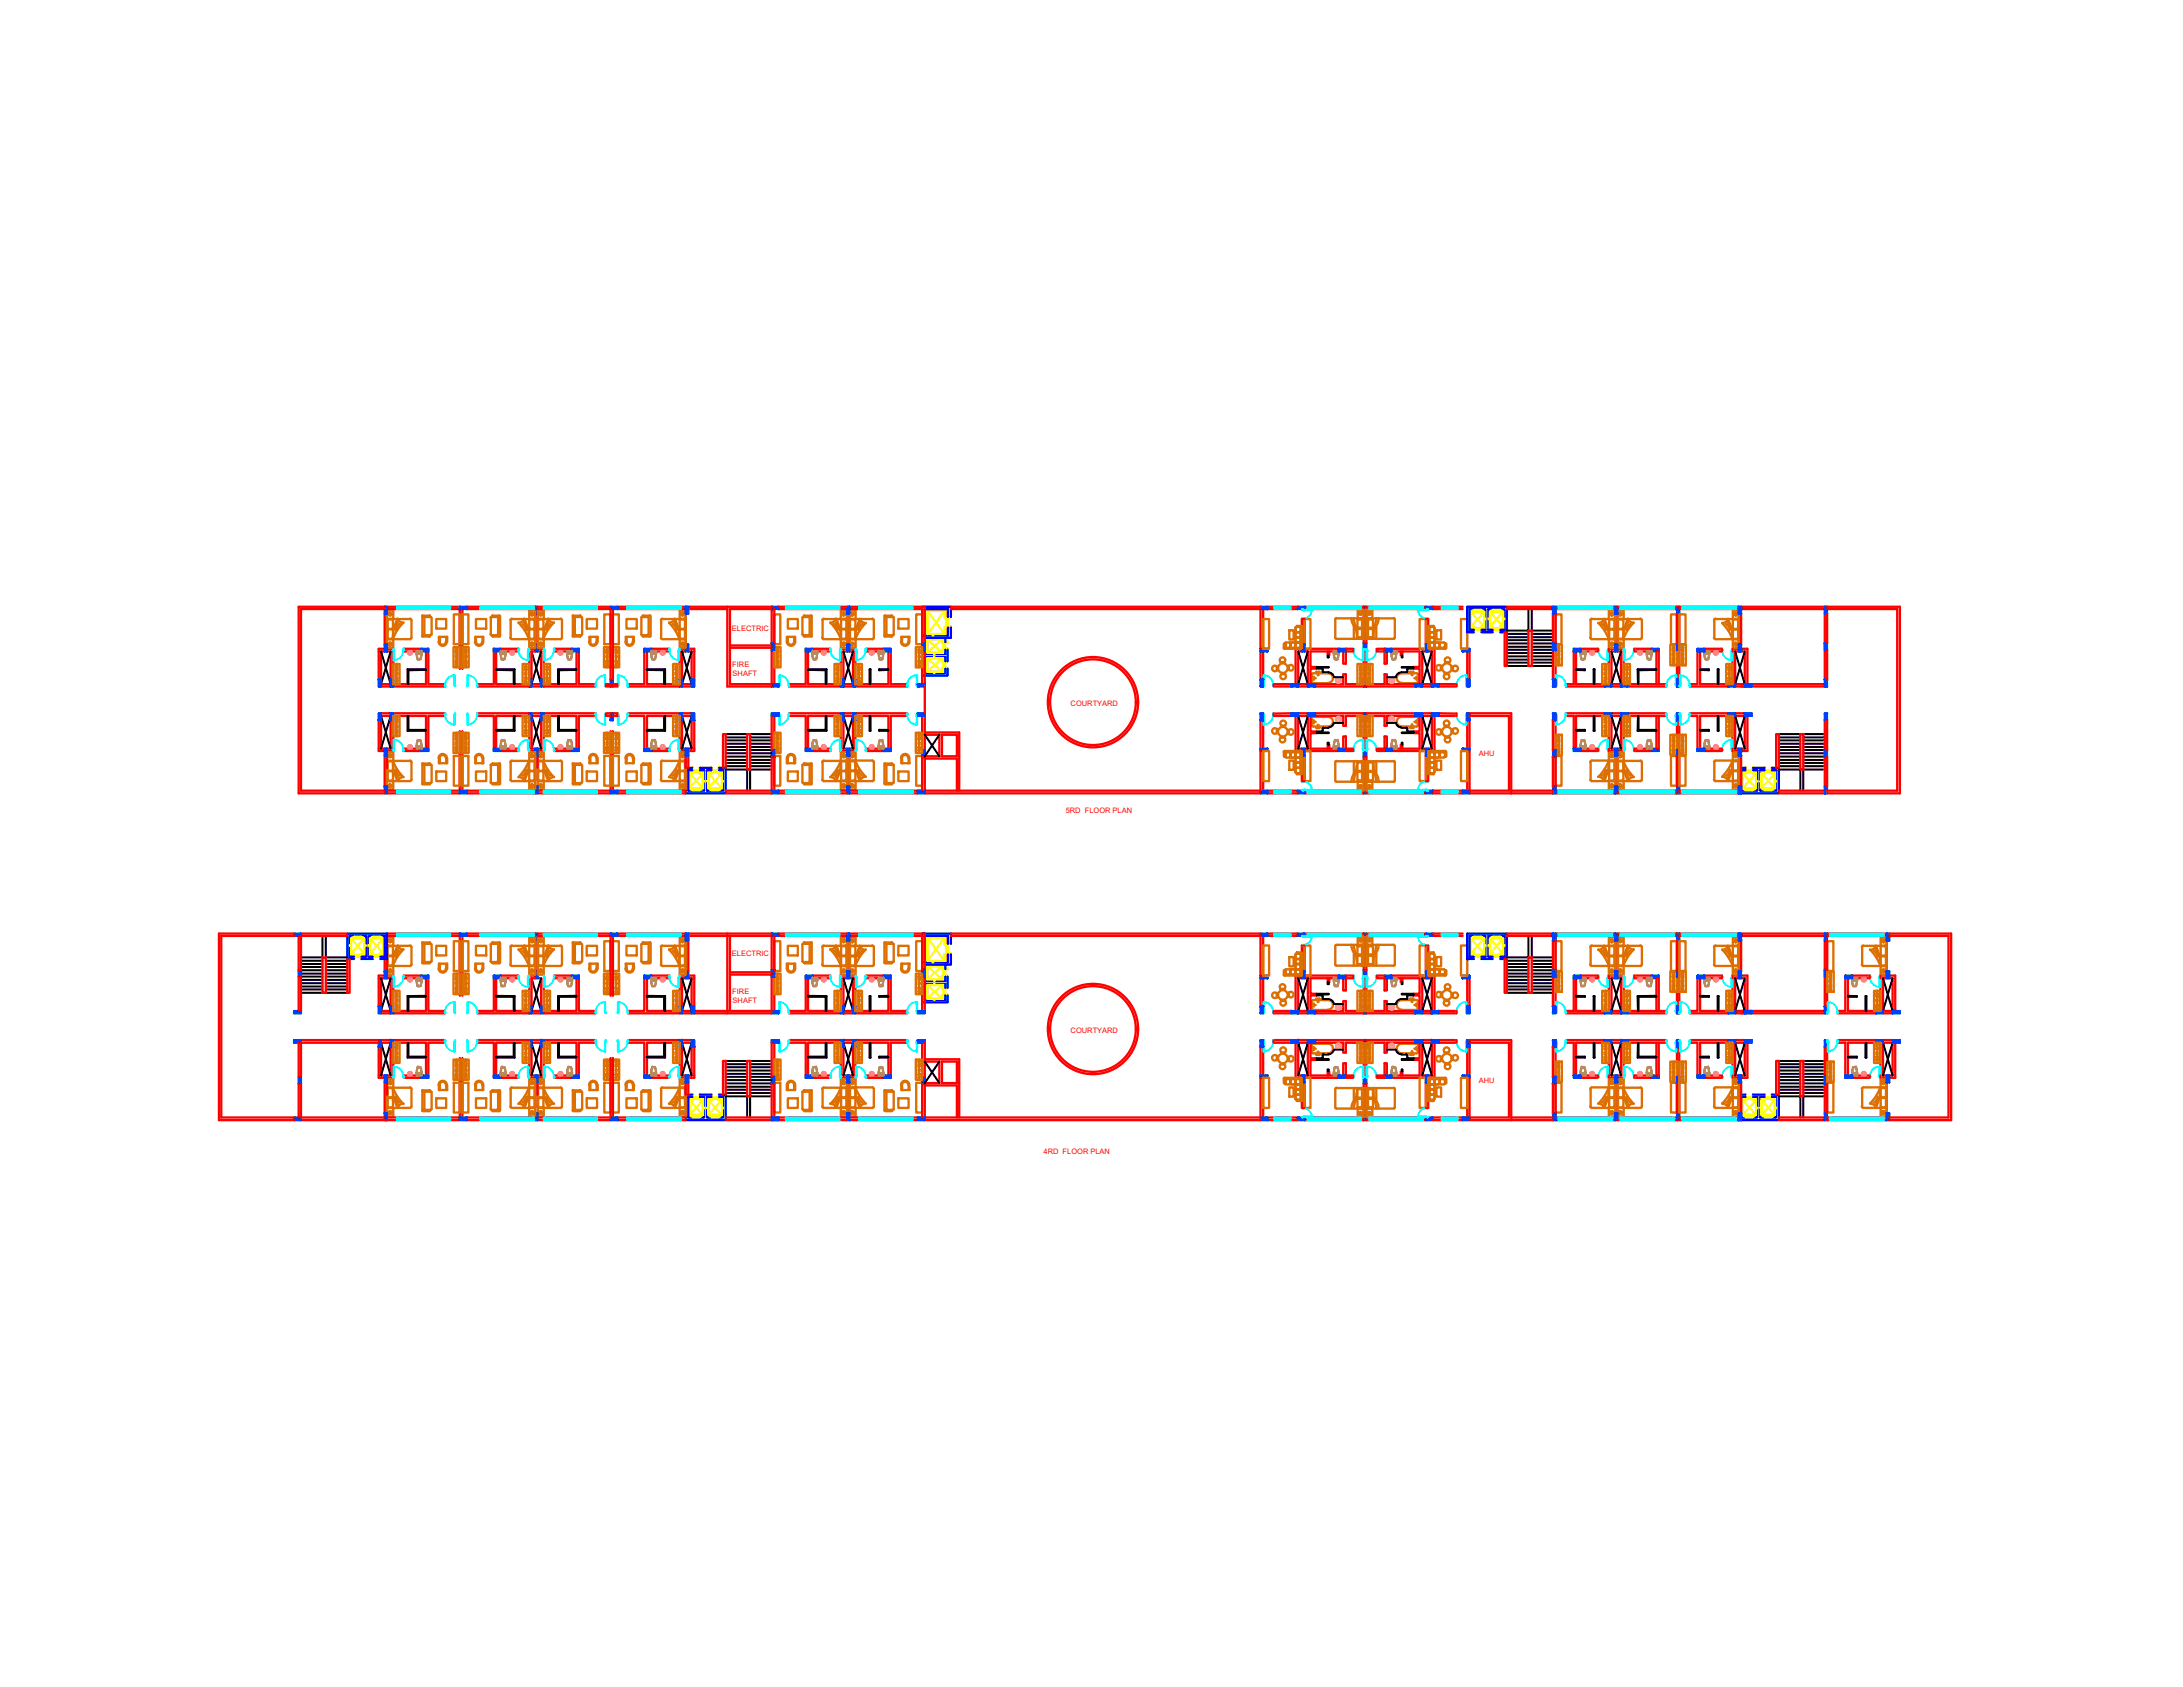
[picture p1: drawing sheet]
<svg xmlns="http://www.w3.org/2000/svg" width="279mm" height="216mm" viewBox="0 0 279 216" stroke-linecap="round" stroke-linejoin="round" font-family="sans-serif">
<defs><g id="words">
<g font-size="1" fill="#f00">
<text x="93.7" y="80.7">ELECTRIC</text>
<text x="93.7" y="85.4">FIRE</text>
<text x="93.8" y="86.5">SHAFT</text>
<text x="137" y="90.4">COURTYARD</text>
<text x="189.3" y="96.7">AHU</text>
<text x="136.4" y="104">5RD FLOOR PLAN</text>
<text x="93.7" y="122.4">ELECTRIC</text>
<text x="93.7" y="127.2">FIRE</text>
<text x="93.8" y="128.4">SHAFT</text>
<text x="137" y="132.2">COURTYARD</text>
<text x="189.3" y="138.6">AHU</text>
<text x="133.6" y="147.6">4RD FLOOR PLAN</text>
</g>
</g></defs>
<!-- layer: Walls -->
<g fill="none" stroke="#f00" stroke-width=".3">
<path d="M49.2 77.9h-10.7v23.3h10.7M49.2 77.7h-11v23.8h11M49.2 78.5v4M49.5 77.9h9.3v7.7M49.5 77.7h9.3M59.2 77.9v7.7M59.8 77.9h8.7M59.8 77.7h8.7M68.5 78.5v4M68.8 77.7h9.3M78.4 77.9v9.1M79 77.9h8.8v4.6"/>
<path d="M79 77.7h19.8M88.1 77.9h5M93.1 77.7v10.2h5.7M93.4 77.9h5.4v9.7h-5.4zM99.1 77.9v4.4M99.7 77.9h8.7v4.6M99.7 77.7h8.7M108.7 77.7h9.7v9.9M121.7 77.9h39.6v5.1M121.7 77.7h39.6M162.2 77.7h3.9M166.1 77.9h-4.4v5.1"/>
<path d="M167 77.9h7.5M167 77.7h7.5M174.5 78.5v3.8M174.9 78.5v3.8M174.9 77.9h7.6M174.9 77.7h7.6M183.4 77.9h3.8M183.4 77.7h3.8M192.9 77.9h5.9M192.9 77.7h5.9M198.8 78.5v8.5M199.1 77.9h7.6"/>
<path d="M199.1 77.7h7.6M199.1 78.5v3.8M206.7 78.5v4M207 77.9h7.6M207 77.7h7.6M207 78.5v4M214.6 78.5v3.8M214.9 77.9h7.6M214.9 77.7h7.6M214.9 78.5v8.5M222.5 78.5v4M222.8 77.9h10.8"/>
<path d="M222.8 77.7h10.8M222.8 78.5v4M233.6 78.5v8.5M233.8 77.9h9v23.3h-9M233.8 77.7h9.4v23.8h-9.4M233.8 78.5v3.8M48.5 92.2v3.9h.7M48.8 87.9h1.2M48.8 87v-3.6h1.2v3.6M48.8 87.6h1.2M48.8 91.3h1.2M48.8 92.2v3.6h1.2v-3.6"/>
<path d="M48.8 91.6h1.2M49.2 83h-.7v4M49.2 96.7v3.9M49.5 83h.8v4M49.5 96.7v1.6M50.3 91.3h6.6v.3h-2.1v4.5M50.3 91.6h4.2v4.2M50.3 92.2v3.9h-.8M53.9 83h-2.2v.4h2.2M53.9 95.8h-2.2v.3h2.2M54.5 83.4v4.2h-4.2M54.8 83v4.6h2.1v.3h-6.6"/>
<path d="M58.8 93.6v7.6h-9.3M59.2 93.6v7.6M63.2 83v4.6h-2.1v.3h6.6M63.5 83.4v4.2h4.2M64.1 83h2.2v.4h-2.2M64.1 95.8h2.2v.3h-2.2M67.7 91.3h-6.6v.3h2.1v4.5M67.7 91.6h-4.2v4.2M67.7 92.2v3.9h.8M68 87.9h1.3M68 87.6h1.3M68 91.3h1.3"/>
<path d="M68 92.2v3.6h1.3v-3.6M68 91.6h1.3M68.5 83.4h-.5v3.6M68.5 83h-.8v4M68.5 96.7v3.9M68.8 83.4h.5v3.6M68.8 82.5v-4.6h9.3v9.1M68.8 83h.8v4M68.8 96.7v1.6M69.6 91.3h6.6v.3h-2.1v4.5M69.6 91.6h4.2v4.2M69.6 92.2v3.9h-.8"/>
<path d="M73.2 83h-2.2v.4h2.2M73.2 95.8h-2.2v.3h2.2M73.8 83.4v4.2h-4.2M74.1 83v4.6h2.1v.3h-6.6M78.1 87.6h-.5v.3h.5M78.1 91.3h-.5v.3h.5M78.1 93.6v7.6h-9.3M78.4 87.6h.6v.3h-.6M78.4 91.3h.6v.3h-.6M78.4 93.6v7.6M82.5 83v4.6h-2.1v.3h6.6M82.8 83.4v4.2h4.2"/>
<path d="M83.4 83h2.2v.4h-2.2M83.4 95.8h2.2v.3h-2.2M87 91.3h-6.6v.3h2.1v4.5M87 91.6h-4.2v4.2M87 92.2v3.9h.8M87.3 87.9h1.2M87.3 87.6h1.2M87.3 91.3h1.2M87.3 92.2v3.6h1.2v-3.6M87.3 91.6h1.2M87.8 83.4h-.5v3.6M87.8 83h-.8v4"/>
<path d="M87.8 96.7v1.6M88.1 83.4h.4v3.6M88.1 83h.8v4M88.1 96.7v1.6M88.9 92.2v3.9h-.8M92.5 98.3v-4.3h.4v4.3M93.4 82.9h5.4M93.4 82.6h5.4M95.6 94h.4v4.5h-.4zM98.8 96.9v4.3h-5.9M98.8 91.6v4.4M99.1 83.2v4.4"/>
<path d="M99.1 91.6v4.4M99.1 96.9v4.3M103.1 83v4.6h-2.1v.3h6.6M103.4 83.4v4.2h4.2M104 83h2.3v.4h-2.3M104 95.8h2.3v.3h-2.3M107.6 91.3h-6.6v.3h2.1v4.5M107.6 91.6h-4.2v4.2M107.6 92.2v3.9h.8M108 87.9h1.2M108 87.6h1.2M108 91.3h1.2"/>
<path d="M108 92.2v3.6h.4M108 91.6h1.2M108.4 83.4h-.4v3.6M108.4 83h-.8v4M108.4 96.7v4.5h-8.7M108.7 83.4h.5v3.6M108.7 83h.8v4M108.7 96.7v4.5h9.3v-4.3M109.2 92.2v3.6h-.5M109.5 91.6h4.2v4.2M109.5 91.3h6.6v.3h-2.1v4.2M109.5 92.2v3.9h-.8"/>
<path d="M113.1 95.8h-2.2v.3h3.1M113.7 83.4v4.2h-4.2M114 83.4v4.2h2.1v.3h-6.6M114 83h-3.1v.4h2.2M118 82.3v-4.4h-9.3v4.6M118 83.2v4.4M118 91.6v4.4M118.4 91.6v9.6h42.9v-5.1M118.4 87.9v3.4M118.4 97.1h4.1v4.1M118.4 93.7h4.4v7.5M118.4 94h1.8v2.8h-1.8"/>
<path d="M120.6 94h1.9v2.8h-1.9zM161.3 83.4v3.6M161.3 92.2v3.6M161.7 83.4v3.6M161.7 92.2v3.6M161.7 96.1v5.1M163 91.3v.3h2.3M165.3 87.6h-2.3v.3h2.3M165.3 91.3h-2.3M165.8 91.6v4.5h.8M166.2 87.9h1.2M166.2 91.3h1.2"/>
<path d="M166.6 83.4h-.4v4.2h1.2v-4.2h-.4M166.6 95.8h-.4v-4.2h1.2v4.2h-.4M166.6 82.5v-3.3h.4v3.3M166.6 96.7v3.3h.4v-3.3M166.6 83h-.8v4.6M167 83h4.3M167 96.1h4.3M167.7 91.6v2h.8v.2h-.8v2h3.6M168.3 87.6h3.6v-1.3h.4v1.3h2.2M168.3 91.6h3.6v1.3h.4v-1.3h2.2M168.3 87.9h12.8M168.3 91.3h12.8"/>
<path d="M169.9 83.4v.5h.2v-.5M169.9 95.8v-.5h.2v.5M171.3 83.4h-3.6v2h.8v.2h-.8v2M171.9 95.8v-1.6h.4v1.6h.9v.3h-.9M172.3 83h.9v.4h-.9v1.5h-.4v-1.5M174.5 83.2v3.8M174.5 92.2v3.8M174.5 96.9v3.7M174.9 87.6h2.3v-1.3h.3v1.3h3.6M174.9 91.6h2.3v1.3h.3v-1.3h3.6M174.9 83.2v3.8M174.9 92.2v3.8"/>
<path d="M174.9 96.9v3.7M177.2 83h-1v.4h1v1.5h.3v-1.5M177.5 95.8v-1.6h-.3v1.6h-1v.3h1M178.1 83.4h3.6v2h-.8v.2h.8v2M178.1 83h4.4M178.1 96.1h4.4M179.3 83.4v.5h.2v-.5M179.3 95.8v-.5h.2v.5M181.7 91.6v2h-.8v.2h.8v2h-3.6M182 87.9h1.3M182 91.3h1.3M182.5 83.4h-.5v4.2h1.3v-4.2h-.5"/>
<path d="M182.5 95.8h-.5v-4.2h1.3v4.2h-.5M182.5 82.5v-3.3h.3v3.3M182.5 96.7v3.3h.3v-3.3M182.8 83h.8v4.6M183.6 91.6v4.5h-.8M184.2 87.6h2.2v.3h-2.2M184.2 91.3h2.2M186.4 91.3v.3h-2.2M187.8 83.4v3.6M187.8 92.2v3.6M187.8 96.1v5.1h-4.4M188.1 83.4v3.6"/>
<path d="M188.1 92.2v3.6M188.1 91.6h5v9.6h-5v-5.1M188.1 91.3h5.3v10.2M192.6 80.9v4.3h.3v-4.3M195.6 80.7h.4v4.5h-.4zM198.8 92.2v3.8M198.8 96.9v3.7M199.1 83.2v3.8M199.1 92.2v3.8M199.1 96.9v3.7M201.4 83.4v4.2h-1v.3h5M201.7 83.4v4.2h3.7"/>
<path d="M202.3 83h2.2v.4h-2.2M202.3 95.8h2.2v.3h-2.2M205.4 91.3h-5v.3h1v4.2M205.4 91.6h-3.7v4.2M205.9 91.6v4.5h.8M206.2 87.9h1.3M206.2 91.3h1.3M206.7 95.8h-.5v-4.2h1.3v4.2h-.5M206.7 83.4h-.5v4.2h1.3v-4.2h-.5M206.7 83h-.8v4.6M206.7 96.7v3.9M207 83h.8v4.6"/>
<path d="M207 96.7v3.9M207.8 91.6v4.5h-.8M208.4 87.6h4.8v.3h-4.8M208.4 91.3h4.8v.3h-4.8M211.4 83h-2.2v.4h2.2M211.4 95.8h-2.2v.3h2.2M212 83.4v4.2M212 91.6v4.2M212.3 83.4v4.2M212.3 91.6v4.2M214.6 87.9h.3M214.6 91.3h.3"/>
<path d="M214.6 83.2v3.8M214.6 92.2v3.8M214.6 96.9v3.7M214.9 92.2v8.4M217.3 83.4v4.2h-1v.3h4.9M217.6 83.4v4.2h3.6M218.1 83h2.3v.4h-2.3M218.1 95.8h2.3v.3h-2.3M221.2 91.3h-4.9v.3h1v4.2M221.2 91.6h-3.6v4.2M221.7 91.6v4.5h.8M222.1 87.9h11.5"/>
<path d="M222.1 91.3h1.2M222.5 95.8h-.4v-4.2h1.2v4.2h-.5M222.5 83.4h-.4v4.2h1.2v-4.2h-.5M222.5 83h-.8v4.6M222.5 96.7v3.9M222.8 87.6h10.8M222.8 83h.8v4.6M222.8 96.7v3.9M223.6 91.6v4.5h-.8M227.3 98.3v-4.3h.4v4.3M230.4 94h.4v4.5h-.4zM233.6 92.2v8.4"/>
<path d="M233.8 83.2v3.8M233.8 92.2v3.8M233.8 96.9v3.7M37.6 119.8h-9.3v23.2h9.3M37.6 119.5h-9.6v23.9h9.6M38.2 119.8v4.4M38.5 119.5h6M44.5 119.8h-6v4.4M49.5 119.8h9.3v7.6M49.5 119.5h9.3M49.5 101.5h9.3M59.2 119.8v7.6"/>
<path d="M59.8 119.8h8.7M59.8 119.5h8.7M59.8 101.2h8.7M59.8 101.5h8.7M68.8 119.5h9.3M68.8 101.5h9.3M78.4 119.8v7.6M79 119.8h8.8v4.5M79 119.5h19.8M79 101.2h8.8M79 101.5h8.8M92.9 101.5h5.9"/>
<path d="M93.1 119.5v10.2M93.4 119.8v9.6M99.1 119.8v4.3M99.7 119.8h8.7v4.5M99.7 119.5h8.7M99.7 101.5h8.7M108.7 119.5h9.7v9.9M108.7 101.5h8.8M118.4 101.5h42.9M121.7 119.8h39.6v5.1M121.7 119.5h39.6M162.2 119.5h3.9"/>
<path d="M162.2 101.2h3.9M162.2 101.5h3.9M166.1 119.8h-4.4v5.1M167 119.8h7.5M167 119.5h7.5M167 101.2h7.5M167 101.5h7.5M174.9 119.8h7.6M174.9 119.5h7.6M174.9 101.2h7.6M174.9 101.5h7.6M183.4 119.8h3.8"/>
<path d="M183.4 119.5h3.8M183.4 101.5h3.8M188.1 101.5h10.7M192.9 119.8h5.9M192.9 119.5h5.9M193.4 101.2h5.4M199.1 119.8h7.6M199.1 119.5h7.6M199.1 101.2h7.6M199.1 101.5h7.6M207 119.8h7.6M207 119.5h7.6"/>
<path d="M207 101.2h7.6M207 101.5h7.6M214.9 119.8h7.6M214.9 119.5h7.6M214.9 101.2h7.6M214.9 101.5h7.6M222.8 119.8h10.8M222.8 119.5h10.8M227.7 101.2h5.9M227.7 101.5h5.9M233.8 119.8h7.7M233.8 119.5h7.7"/>
<path d="M241.8 119.8h7.6v23.2h-7.6M241.8 119.5h7.9v23.9h-7.9M38.2 125v4.4M38.2 133.4v4.4M38.2 138.7v4.3M38.5 133.1h10M38.5 138.7v4.3h10.7M38.5 125v4.4M41.3 122.5h.4v4.6h-.4zM44.5 122.7v4.4h.2v-4.4M48.5 133.4h-10v4.4M48.5 134v3.9h.7"/>
<path d="M48.8 129.7h1.2M48.8 128.8v-3.6h1.2v3.6M48.8 129.4h1.2M48.8 133.1h1.2M48.8 134v3.6h1.2v-3.6M48.8 133.4h1.2M49.2 124.9h-.7v3.9M49.2 120.4v3.9M49.2 138.5v4M49.5 124.9h.8v3.9M49.5 122.7v1.6M49.5 138.5v1.6"/>
<path d="M50.3 133.1h6.6v.3h-2.1v4.5M50.3 133.4h4.2v4.2M50.3 134v3.9h-.8M53.9 124.9h-2.2v.3h2.2M53.9 137.6h-2.2v.3h2.2M54.5 125.2v4.2h-4.2M54.8 124.9v4.5h2.1v.3h-6.6M58.8 135.4v7.6h-9.3M59.2 135.4v7.6M63.2 124.9v4.5h-2.1v.3h6.6M63.5 125.2v4.2h4.2M64.1 124.9h2.2v.3h-2.2"/>
<path d="M64.1 137.6h2.2v.3h-2.2M67.7 133.1h-6.6v.3h2.1v4.5M67.7 133.4h-4.2v4.2M67.7 134v3.9h.8M68 129.7h1.3M68 129.4h1.3M68 133.1h1.3M68 134v3.6h1.3v-3.6M68 133.4h1.3M68.5 125.2h-.5v3.6M68.5 124.9h-.8v3.9M68.5 120.4v3.9"/>
<path d="M68.5 138.5v4M68.8 125.2h.5v3.6M68.8 124.3v-4.5h9.3v7.6M68.8 138.5v1.6M69.6 133.1h6.6v.3h-2.1v4.5M69.6 133.4h4.2v4.2M69.6 134v3.9h-.8M69.6 125.2v3.6M73.2 124.9h-2.2v.3h2.2M73.2 137.6h-2.2v.3h2.2M73.8 125.2v4.2h-4.2M74.1 124.9v4.5h2.1v.3h-6.6"/>
<path d="M78.1 135.4v7.6h-9.3M78.4 135.4v7.6M82.5 124.9v4.5h-2.1v.3h6.6M82.8 125.2v4.2h4.2M83.4 124.9h2.2v.3h-2.2M83.4 137.6h2.2v.3h-2.2M87 133.1h-6.6v.3h2.1v4.5M87 133.4h-4.2v4.2M87 134v3.9h.8M87.3 129.7h1.2M87.3 129.4h1.2M87.3 133.1h1.2"/>
<path d="M87.3 134v3.6h1.2v-3.6M87.3 133.4h1.2M87.8 125.2h-.5v3.6M87.8 124.9h-.8v3.9M87.8 138.5v1.6M88.1 125.2h.4v3.6M88.1 124.3v-4.5h10.7v9.6h-9.9M88.1 124.9h.8v3.9M88.1 138.5v1.6M88.9 129.7h9.9M88.9 134v3.9h-.8M93.4 124.7h5.4"/>
<path d="M93.4 124.4h5.4M95.6 135.8h.4v4.5h-.4zM98.8 138.7v4.3h-5.9M98.8 133.4v4.4M99.1 125v4.4M99.1 133.4v4.4M103.1 124.9v4.5h-2.1v.3h6.6M103.4 125.2v4.2h4.2M104 124.9h2.3v.3h-2.3M104 137.6h2.3v.3h-2.3M107.6 133.1h-6.6v.3h2.1v4.5M107.6 133.4h-4.2v4.2"/>
<path d="M107.6 134v3.9h.8M108 129.7h1.2M108 129.4h1.2M108 133.1h1.2M108 134v3.6h.4M108 133.4h1.2M108.4 125.2h-.4v3.6M108.4 124.9h-.8v3.9M108.4 138.5v4.5h-9.3v-4.3M108.7 125.2h.5v3.6M108.7 124.9h.8v3.9M108.7 138.5v4.5h9.3v-4.3"/>
<path d="M109.2 134v3.6h-.5M109.5 133.4h4.2v4.2M109.5 133.1h6.6v.3h-2.1v4.2M109.5 134v3.9h-.8M113.1 137.6h-2.2v.3h3.1M113.7 125.2v4.2h-4.2M114 125.2v4.2h2.1v.3h-6.6M114 124.9h-3.1v.3h2.2M118 124.1v-4.3h-9.3v4.5M118 125v4.4M118 133.4v4.4M118.4 133.4v4.4"/>
<path d="M118.4 138.9h4.1v4.1M118.4 135.6h4.4v7.4M118.4 135.9h1.8v2.7h-1.8M120.6 135.9h1.9v2.7h-1.9zM161.3 125.2v3.6M161.3 134v3.6M161.3 137.9v5.1h-42.9v-4.3M161.7 125.2v3.6M161.7 134v3.6M161.7 137.9v5.1M165.3 129.4h-2.3v.3h2.3M165.3 133.1h-2.3v.3h2.3"/>
<path d="M165.8 133.4v4.5h.8M166.2 129.7h1.2M166.2 133.1h1.2M166.6 125.2h-.4v4.2h1.2v-4.2h-.4M166.6 137.6h-.4v-4.2h1.2v4.2h-.4M166.6 124.9h-.8v4.5M166.6 124.3v-3.3h.4v3.3M166.6 138.5v3.3h.4v-3.3M167 124.9h4.3M167 137.9h4.3M167.7 133.4v2h.8v.3h-.8v1.9h3.6M168.3 129.4h3.6v-1.3h.4v1.3h2.2"/>
<path d="M168.3 133.4h3.6v1.3h.4v-1.3h2.2M168.3 129.7h12.8M168.3 133.1h12.8M169.9 125.2v.5h.2v-.5M169.9 137.6v-.5h.2v.5M171.3 125.2h-3.6v2h.8v.2h-.8v2M171.9 137.6v-1.5h.4v1.5h.9v.3h-.9M172.3 124.9h.9v.3h-.9v1.6h-.4v-1.6M174.5 120.4v3.7M174.5 125v3.8M174.5 134v3.8M174.5 138.7v3.8"/>
<path d="M174.9 129.4h2.3v-1.3h.3v1.3h3.6M174.9 133.4h2.3v1.3h.3v-1.3h3.6M174.9 120.4v3.7M174.9 125v3.8M174.9 134v3.8M174.9 138.7v3.8M177.2 124.9h-1v.3h1v1.6h.3v-1.6M177.5 137.6v-1.5h-.3v1.5h-1v.3h1M178.1 125.2h3.6v2h-.8v.2h.8v2M178.1 124.9h4.4M178.1 137.9h4.4M179.3 125.2v.5h.2v-.5"/>
<path d="M179.3 137.6v-.5h.2v.5M181.7 133.4v2h-.8v.3h.8v1.9h-3.6M182 129.7h1.3M182 133.1h1.3M182.5 125.2h-.5v4.2h1.3v-4.2h-.5M182.5 137.6h-.5v-4.2h1.3v4.2h-.5M182.5 124.3v-3.3h.3v3.3M182.5 138.5v3.3h.3v-3.3M182.8 124.9h.8v4.5M183.6 133.4v4.5h-.8M184.2 129.4h2.2v.3h-2.2M184.2 133.1h2.2v.3h-2.2"/>
<path d="M187.8 125.2v3.6M187.8 134v3.6M187.8 137.9v5.1h-4.4M188.1 125.2v3.6M188.1 134v3.6M188.1 133.4h5v9.6h-5v-5.1M188.1 133.1h5.3v10.3M192.6 122.7v4.4h.3v-4.4M195.6 122.5h.4v4.6h-.4zM198.8 120.4v8.4M198.8 134v3.8M198.8 138.7v3.8"/>
<path d="M199.1 120.4v3.7M199.1 125v3.8M199.1 134v3.8M199.1 138.7v3.8M201.4 125.2v4.2h-1v.3h5M201.7 125.2v4.2h3.7M202.3 124.9h2.2v.3h-2.2M202.3 137.6h2.2v.3h-2.2M205.4 133.1h-5v.3h1v4.2M205.4 133.4h-3.7v4.2M205.9 133.4v4.5h.8M206.2 129.7h1.3"/>
<path d="M206.2 133.1h1.3M206.7 137.6h-.5v-4.2h1.3v4.2h-.5M206.7 125.2h-.5v4.2h1.3v-4.2h-.5M206.7 124.9h-.8v4.5M206.7 120.4v3.9M206.7 138.5v4M207 124.9h.8v4.5M207 120.4v3.9M207 138.5v4M207.8 133.4v4.5h-.8M208.4 129.4h4.8v.3h-4.8M208.4 133.1h4.8v.3h-4.8"/>
<path d="M211.4 124.9h-2.2v.3h2.2M211.4 137.6h-2.2v.3h2.2M212 125.2v4.2M212 133.4v4.2M212.3 125.2v4.2M212.3 133.4v4.2M214.6 129.7h.3M214.6 133.1h.3M214.6 120.4v3.7M214.6 125v3.8M214.6 134v3.8M214.6 138.7v3.8"/>
<path d="M214.9 120.4v8.4M214.9 134v8.5M217.3 125.2v4.2h-1v.3h4.9M217.6 125.2v4.2h3.6M218.1 124.9h2.3v.3h-2.3M218.1 137.6h2.3v.3h-2.3M221.2 133.1h-4.9v.3h1v4.2M221.2 133.4h-3.6v4.2M221.7 133.4v4.5h.8M222.1 129.7h11.5M222.1 133.1h1.2M222.5 137.6h-.4v-4.2h1.2v4.2h-.5"/>
<path d="M222.5 125.2h-.4v4.2h1.2v-4.2h-.5M222.5 124.9h-.8v4.5M222.5 120.4v3.9M222.5 138.5v4M222.8 129.4h10.8M222.8 124.9h.8v4.5M222.8 120.4v3.9M222.8 138.5v4M223.6 133.4v4.5h-.8M230.4 135.8h.4v4.5h-.4zM233.6 120.4v8.4M233.6 134v8.5"/>
<path d="M233.8 120.4v3.7M233.8 125v3.8M233.8 134v3.8M233.8 138.7v3.8M236.2 125.2v4.2h-1v.3h4.9M236.5 125.2v4.2h3.6M237.1 124.9h2.2v.3h-2.2M237.1 137.6h2.2v.3h-2.2M240.1 133.1h-4.9v.3h1v4.2M240.1 133.4h-3.6v4.2M240.7 133.4v4.5h.8M241 129.7h1.2"/>
<path d="M241 133.1h1.2M241.5 137.6h-.5v-4.2h1.2v4.2h-.4M241.5 125.2h-.5v4.2h1.2v-4.2h-.4M241.5 124.9h-.8v4.5M241.5 120.4v3.9M241.5 138.5v4M241.8 124.9h.8v4.5M242.6 133.4v4.5h-.8M38.5 143.4h20.3M59.8 143h8.7M59.8 143.4h8.7M68.8 143.4h9.3"/>
<path d="M79 143h8.8M79 143.4h8.8M92.5 140.1v-4.3h.4v4.3M92.9 143.4h15.5M108.7 143.4h8.8M118.4 143.4h42.9M162.2 143h3.9M162.2 143.4h3.9M167 143h7.5M167 143.4h7.5M174.9 143h7.6M174.9 143.4h7.6"/>
<path d="M183.4 143.4h3.8M188.1 143.4h10.7M193.4 143h5.4M199.1 143h7.6M199.1 143.4h7.6M207 143h7.6M207 143.4h7.6M214.9 143h7.6M214.9 143.4h7.6M227.3 140.1v-4.3h.4v4.3M227.7 143h5.9M227.7 143.4h5.9"/>
<path d="M233.8 143h7.7M233.8 143.4h7.7"/>
<circle cx="139.9" cy="89.9" r="5.8"/>
<circle cx="139.9" cy="89.9" r="5.5"/>
<circle cx="139.9" cy="131.7" r="5.8"/>
<circle cx="139.9" cy="131.7" r="5.5"/>
</g>
<!-- layer: column -->
<g fill="none" stroke="#003fff" stroke-width=".3">
<path d="M49.2 77.7h.3v.8h-.3zM49.2 77.7l.3 .8M49.5 77.7l-.3 .8M58.8 77.7h1v.2h-1zM58.8 77.7l1 .2M59.8 77.7l-1 .2M68.5 77.7h.3v.8h-.3zM68.5 77.7l.3 .8M68.8 77.7l-.3 .8M78.1 77.7h.9v.2h-.9zM78.1 77.7l.9 .2M79 77.7l-.9 .2"/>
<path d="M87.8 77.7h.3v.8h-.3zM87.8 77.7l.3 .8M88.1 77.7l-.3 .8M98.8 77.7h.9v.2h-.9zM98.8 77.7l.9 .2M99.7 77.7l-.9 .2M108.4 77.7h.3v.8h-.3zM108.4 77.7l.3 .8M108.7 77.7l-.3 .8M161.3 77.7h.9v.2h-.9zM161.3 77.7l.9 .2M162.2 77.7l-.9 .2"/>
<path d="M166.1 77.7h.9v.2h-.9zM166.1 77.7l.9 .2M167 77.7l-.9 .2M174.5 77.7h.4v.8h-.4zM174.5 77.7l.4 .8M174.9 77.7l-.4 .8M182.5 77.7h.9v.2h-.9zM182.5 77.7l.9 .2M183.4 77.7l-.9 .2M198.8 77.7h.3v.8h-.3zM198.8 77.7l.3 .8M199.1 77.7l-.3 .8"/>
<path d="M206.7 77.7h.3v.8h-.3zM206.7 77.7l.3 .8M207 77.7l-.3 .8M214.6 77.7h.3v.8h-.3zM214.6 77.7l.3 .8M214.9 77.7l-.3 .8M222.5 77.7h.3v.8h-.3zM222.5 77.7l.3 .8M222.8 77.7l-.3 .8M233.6 77.7h.2v.8h-.2zM233.6 77.7l.2 .8M233.8 77.7l-.2 .8"/>
<path d="M48.5 91.3h.3v.9h-.3zM48.5 87h.3v.9h-.3zM48.5 91.3l.3 .9M48.5 87l.3 .9M48.8 91.3l-.3 .9M48.8 87l-.3 .9M49.2 95.8h.3v.9h-.3zM49.2 82.5h.3v.9h-.3zM49.2 95.8l.3 .9M49.2 82.5l.3 .9M49.5 95.8l-.3 .9M49.5 82.5l-.3 .9"/>
<path d="M50 91.3h.3v.9h-.3zM50 87h.3v.9h-.3zM50 91.3l.3 .9M50 87l.3 .9M50.3 91.3l-.3 .9M50.3 87l-.3 .9M53.9 95.8h.9v.3h-.9zM53.9 83h.9v.4h-.9zM53.9 95.8l.9 .3M53.9 83l.9 .4M54.8 95.8l-.9 .3M54.8 83l-.9 .4"/>
<path d="M63.2 95.8h.9v.3h-.9zM63.2 83h.9v.4h-.9zM63.2 95.8l.9 .3M63.2 83l.9 .4M64.1 95.8l-.9 .3M64.1 83l-.9 .4M67.7 91.3h.3v.9h-.3zM67.7 87h.3v.9h-.3zM67.7 91.3l.3 .9M67.7 87l.3 .9M68 91.3l-.3 .9M68 87l-.3 .9"/>
<path d="M68.5 82.5h.3v.9h-.3zM68.5 95.8h.3v.9h-.3zM68.5 82.5l.3 .9M68.5 95.8l.3 .9M68.8 82.5l-.3 .9M68.8 95.8l-.3 .9M69.3 87h.3v.9h-.3zM69.3 91.3h.3v.9h-.3zM69.3 87l.3 .9M69.3 91.3l.3 .9M69.6 87l-.3 .9M69.6 91.3l-.3 .9"/>
<path d="M73.2 95.8h.9v.3h-.9zM73.2 83h.9v.4h-.9zM73.2 95.8l.9 .3M73.2 83l.9 .4M74.1 95.8l-.9 .3M74.1 83l-.9 .4M78.1 87h.3v.9h-.3zM78.1 91.3h.3v.9h-.3zM78.1 87l.3 .9M78.1 91.3l.3 .9M78.4 87l-.3 .9M78.4 91.3l-.3 .9"/>
<path d="M82.5 95.8h.9v.3h-.9zM82.5 83h.9v.4h-.9zM82.5 95.8l.9 .3M82.5 83l.9 .4M83.4 95.8l-.9 .3M83.4 83l-.9 .4M87 87h.3v.9h-.3zM87 91.3h.3v.9h-.3zM87 87l.3 .9M87 91.3l.3 .9M87.3 87l-.3 .9M87.3 91.3l-.3 .9"/>
<path d="M87.8 82.5h.3v.9h-.3zM87.8 95.8h.3v.9h-.3zM87.8 82.5l.3 .9M87.8 95.8l.3 .9M88.1 82.5l-.3 .9M88.1 95.8l-.3 .9M88.5 87h.4v.9h-.4zM88.5 91.3h.4v.9h-.4zM88.5 87l.4 .9M88.5 91.3l.4 .9M88.9 87l-.4 .9M88.9 91.3l-.4 .9"/>
<path d="M98.8 91.3h.9v.3h-.9zM98.8 96h.3v.9h-.3zM98.8 87.6h.9v.3h-.9zM98.8 82.3h.3v.9h-.3zM98.8 91.3l.9 .3M98.8 96l.3 .9M98.8 87.6l.9 .3M98.8 82.3l.3 .9M99.1 96l-.3 .9M99.1 82.3l-.3 .9M99.7 91.3l-.9 .3M99.7 87.6l-.9 .3"/>
<path d="M103.1 95.8h.9v.3h-.9zM103.1 83h.9v.4h-.9zM103.1 95.8l.9 .3M103.1 83l.9 .4M104 95.8l-.9 .3M104 83l-.9 .4M107.6 91.3h.4v.9h-.4zM107.6 87h.4v.9h-.4zM107.6 91.3l.4 .9M107.6 87l.4 .9M108 91.3l-.4 .9M108 87l-.4 .9"/>
<path d="M108.4 95.8h.3v.9h-.3zM108.4 82.5h.3v.9h-.3zM108.4 95.8l.3 .9M108.4 82.5l.3 .9M108.7 95.8l-.3 .9M108.7 82.5l-.3 .9M109.2 91.3h.3v.9h-.3zM109.2 87h.3v.9h-.3zM109.2 91.3l.3 .9M109.2 87l.3 .9M109.5 91.3l-.3 .9M109.5 87l-.3 .9"/>
<path d="M113.1 95.8h.9v.3h-.9zM113.1 83h.9v.4h-.9zM113.1 95.8l.9 .3M113.1 83l.9 .4M114 95.8l-.9 .3M114 83l-.9 .4M117.5 87.6h.9v.3h-.9zM117.5 91.3h.9v.3h-.9zM117.5 87.6l.9 .3M117.5 91.3l.9 .3M118 96h.4v.9h-.4zM118 82.3h.4v.9h-.4z"/>
<path d="M118 96l.4 .9M118 82.3l.4 .9M118.4 96l-.4 .9M118.4 87.6l-.9 .3M118.4 82.3l-.4 .9M118.4 91.3l-.9 .3M161.3 87h.4v.9h-.4zM161.3 83h.9v.4h-.9zM161.3 91.3h.4v.9h-.4zM161.3 95.8h.9v.3h-.9zM161.3 87l.4 .9M161.3 83l.9 .4"/>
<path d="M161.3 91.3l.4 .9M161.3 95.8l.9 .3M161.7 87l-.4 .9M161.7 91.3l-.4 .9M162.2 83l-.9 .4M162.2 95.8l-.9 .3M165.3 87.6h.9v.3h-.9zM165.3 91.3h.9v.3h-.9zM165.3 87.6l.9 .3M165.3 91.3l.9 .3M166.2 87.6l-.9 .3M166.2 91.3l-.9 .3"/>
<path d="M166.6 82.5h.4v.9h-.4zM166.6 95.8h.4v.9h-.4zM166.6 82.5l.4 .9M166.6 95.8l.4 .9M167 82.5l-.4 .9M167 95.8l-.4 .9M167.4 87.6h.9v.3h-.9zM167.4 91.3h.9v.3h-.9zM167.4 87.6l.9 .3M167.4 91.3l.9 .3M168.3 87.6l-.9 .3M168.3 91.3l-.9 .3"/>
<path d="M171.3 83h1v.4h-1zM171.3 95.8h1v.3h-1zM171.3 83l1 .4M171.3 95.8l1 .3M172.3 83l-1 .4M172.3 95.8l-1 .3M174.5 87h.4v.9h-.4zM174.5 82.3h.4v.9h-.4zM174.5 91.3h.4v.9h-.4zM174.5 96h.4v.9h-.4zM174.5 87l.4 .9M174.5 82.3l.4 .9"/>
<path d="M174.5 91.3l.4 .9M174.5 96l.4 .9M174.9 87l-.4 .9M174.9 82.3l-.4 .9M174.9 91.3l-.4 .9M174.9 96l-.4 .9M177.2 83h.9v.4h-.9zM177.2 95.8h.9v.3h-.9zM177.2 83l.9 .4M177.2 95.8l.9 .3M178.1 83l-.9 .4M178.1 95.8l-.9 .3"/>
<path d="M181.1 87.6h.9v.3h-.9zM181.1 91.3h.9v.3h-.9zM181.1 87.6l.9 .3M181.1 91.3l.9 .3M182 87.6l-.9 .3M182 91.3l-.9 .3M182.5 82.5h.3v.9h-.3zM182.5 95.8h.3v.9h-.3zM182.5 82.5l.3 .9M182.5 95.8l.3 .9M182.8 82.5l-.3 .9M182.8 95.8l-.3 .9"/>
<path d="M183.3 87.6h.9v.3h-.9zM183.3 91.3h.9v.3h-.9zM183.3 87.6l.9 .3M183.3 91.3l.9 .3M184.2 87.6l-.9 .3M184.2 91.3l-.9 .3M187.2 83h.9v.4h-.9zM187.2 95.8h.9v.3h-.9zM187.2 83l.9 .4M187.2 95.8l.9 .3M187.8 87h.3v.9h-.3zM187.8 91.3h.3v.9h-.3z"/>
<path d="M187.8 87l.3 .9M187.8 91.3l.3 .9M188.1 87l-.3 .9M188.1 83l-.9 .4M188.1 91.3l-.3 .9M188.1 95.8l-.9 .3M198.8 91.3h.3v.9h-.3zM198.8 96h.3v.9h-.3zM198.8 87h.3v.9h-.3zM198.8 82.3h.3v.9h-.3zM198.8 91.3l.3 .9M198.8 96l.3 .9"/>
<path d="M198.8 87l.3 .9M198.8 82.3l.3 .9M199.1 91.3l-.3 .9M199.1 96l-.3 .9M199.1 87l-.3 .9M199.1 82.3l-.3 .9M201.4 95.8h.9v.3h-.9zM201.4 83h.9v.4h-.9zM201.4 95.8l.9 .3M201.4 83l.9 .4M202.3 95.8l-.9 .3M202.3 83l-.9 .4"/>
<path d="M205.4 91.3h.8v.3h-.8zM205.4 87.6h.8v.3h-.8zM205.4 91.3l.8 .3M205.4 87.6l.8 .3M206.2 91.3l-.8 .3M206.2 87.6l-.8 .3M206.7 95.8h.3v.9h-.3zM206.7 82.5h.3v.9h-.3zM206.7 95.8l.3 .9M206.7 82.5l.3 .9M207 95.8l-.3 .9M207 82.5l-.3 .9"/>
<path d="M207.5 91.3h.9v.3h-.9zM207.5 87.6h.9v.3h-.9zM207.5 91.3l.9 .3M207.5 87.6l.9 .3M208.4 91.3l-.9 .3M208.4 87.6l-.9 .3M211.4 95.8h.9v.3h-.9zM211.4 83h.9v.4h-.9zM211.4 95.8l.9 .3M211.4 83l.9 .4M212.3 95.8l-.9 .3M212.3 83l-.9 .4"/>
<path d="M214.6 91.3h.3v.9h-.3zM214.6 96h.3v.9h-.3zM214.6 87h.3v.9h-.3zM214.6 82.3h.3v.9h-.3zM214.6 91.3l.3 .9M214.6 96l.3 .9M214.6 87l.3 .9M214.6 82.3l.3 .9M214.9 91.3l-.3 .9M214.9 96l-.3 .9M214.9 87l-.3 .9M214.9 82.3l-.3 .9"/>
<path d="M217.3 95.8h.8v.3h-.8zM217.3 83h.8v.4h-.8zM217.3 95.8l.8 .3M217.3 83l.8 .4M218.1 95.8l-.8 .3M218.1 83l-.8 .4M221.2 91.3h.9v.3h-.9zM221.2 87.6h.9v.3h-.9zM221.2 91.3l.9 .3M221.2 87.6l.9 .3M222.1 91.3l-.9 .3M222.1 87.6l-.9 .3"/>
<path d="M222.5 95.8h.3v.9h-.3zM222.5 82.5h.3v.9h-.3zM222.5 95.8l.3 .9M222.5 82.5l.3 .9M222.8 95.8l-.3 .9M222.8 82.5l-.3 .9M223.3 91.3h.9v.3h-.9zM223.3 87.6h.9v.3h-.9zM223.3 91.3l.9 .3M223.3 87.6l.9 .3M224.2 91.3l-.9 .3M224.2 87.6l-.9 .3"/>
<path d="M233.6 91.3h.2v.9h-.2zM233.6 96h.2v.9h-.2zM233.6 87h.2v.9h-.2zM233.6 82.3h.2v.9h-.2zM233.6 91.3l.2 .9M233.6 96l.2 .9M233.6 87l.2 .9M233.6 82.3l.2 .9M233.8 91.3l-.2 .9M233.8 96l-.2 .9M233.8 87l-.2 .9M233.8 82.3l-.2 .9"/>
<path d="M37.6 119.5h.9v.3h-.9zM37.6 119.5l.9 .3M38.5 119.5l-.9 .3M49.2 100.6h.3v.9h-.3zM49.2 100.6l.3 .9M49.5 100.6l-.3 .9M58.8 119.5h1v.3h-1zM58.8 101.2h1v.3h-1zM58.8 119.5l1 .3M58.8 101.2l1 .3M59.8 119.5l-1 .3M59.8 101.2l-1 .3"/>
<path d="M68.5 119.5h.3v.9h-.3zM68.5 100.6h.3v.9h-.3zM68.5 119.5l.3 .9M68.5 100.6l.3 .9M68.8 119.5l-.3 .9M68.8 100.6l-.3 .9M78.1 119.5h.9v.3h-.9zM78.1 101.2h.9v.3h-.9zM78.1 119.5l.9 .3M78.1 101.2l.9 .3M79 119.5l-.9 .3M79 101.2l-.9 .3"/>
<path d="M87.8 119.5h.3v.9h-.3zM87.8 119.5l.3 .9M88.1 119.5l-.3 .9M98.8 119.5h.9v.3h-.9zM98.8 101.2h.9v.3h-.9zM98.8 119.5l.9 .3M98.8 101.2l.9 .3M99.7 119.5l-.9 .3M99.7 101.2l-.9 .3M108.4 119.5h.3v.9h-.3zM108.4 100.6h.3v.9h-.3zM108.4 119.5l.3 .9"/>
<path d="M108.4 100.6l.3 .9M108.7 119.5l-.3 .9M108.7 100.6l-.3 .9M117.5 101.2h.9v.3h-.9zM117.5 101.2l.9 .3M118.4 101.2l-.9 .3M161.3 119.5h.9v.3h-.9zM161.3 101.2h.9v.3h-.9zM161.3 119.5l.9 .3M161.3 101.2l.9 .3M162.2 119.5l-.9 .3M162.2 101.2l-.9 .3"/>
<path d="M166.1 119.5h.9v.3h-.9zM166.1 101.2h.9v.3h-.9zM166.1 119.5l.9 .3M166.1 101.2l.9 .3M167 119.5l-.9 .3M167 101.2l-.9 .3M174.5 119.5h.4v.9h-.4zM174.5 100.6h.4v.9h-.4zM174.5 119.5l.4 .9M174.5 100.6l.4 .9M174.9 119.5l-.4 .9M174.9 100.6l-.4 .9"/>
<path d="M182.5 119.5h.9v.3h-.9zM182.5 101.2h.9v.3h-.9zM182.5 119.5l.9 .3M182.5 101.2l.9 .3M183.4 119.5l-.9 .3M183.4 101.2l-.9 .3M187.2 101.2h.9v.3h-.9zM187.2 101.2l.9 .3M188.1 101.2l-.9 .3M198.8 119.5h.3v.9h-.3zM198.8 100.6h.3v.9h-.3zM198.8 119.5l.3 .9"/>
<path d="M198.8 100.6l.3 .9M199.1 119.5l-.3 .9M199.1 100.6l-.3 .9M206.7 119.5h.3v.9h-.3zM206.7 100.6h.3v.9h-.3zM206.7 119.5l.3 .9M206.7 100.6l.3 .9M207 119.5l-.3 .9M207 100.6l-.3 .9M214.6 119.5h.3v.9h-.3zM214.6 100.6h.3v.9h-.3zM214.6 119.5l.3 .9"/>
<path d="M214.6 100.6l.3 .9M214.9 119.5l-.3 .9M214.9 100.6l-.3 .9M222.5 119.5h.3v.9h-.3zM222.5 100.6h.3v.9h-.3zM222.5 119.5l.3 .9M222.5 100.6l.3 .9M222.8 119.5l-.3 .9M222.8 100.6l-.3 .9M233.6 119.5h.2v.9h-.2zM233.6 100.6h.2v.9h-.2zM233.6 119.5l.2 .9"/>
<path d="M233.6 100.6l.2 .9M233.8 119.5l-.2 .9M233.8 100.6l-.2 .9M241.5 119.5h.3v.9h-.3zM241.5 119.5l.3 .9M241.8 119.5l-.3 .9M37.6 129.4h.9v.3h-.9zM37.6 133.1h.9v.3h-.9zM37.6 129.4l.9 .3M37.6 133.1l.9 .3M38.2 137.8h.3v.9h-.3zM38.2 124.1h.3v.9h-.3z"/>
<path d="M38.2 137.8l.3 .9M38.2 124.1l.3 .9M38.5 137.8l-.3 .9M38.5 129.4l-.9 .3M38.5 124.1l-.3 .9M38.5 133.1l-.9 .3M48.5 133.1h.3v.9h-.3zM48.5 128.8h.3v.9h-.3zM48.5 133.1l.3 .9M48.5 128.8l.3 .9M48.8 133.1l-.3 .9M48.8 128.8l-.3 .9"/>
<path d="M49.2 137.6h.3v.9h-.3zM49.2 124.3h.3v.9h-.3zM49.2 137.6l.3 .9M49.2 124.3l.3 .9M49.5 137.6l-.3 .9M49.5 124.3l-.3 .9M50 133.1h.3v.9h-.3zM50 128.8h.3v.9h-.3zM50 133.1l.3 .9M50 128.8l.3 .9M50.3 133.1l-.3 .9M50.3 128.8l-.3 .9"/>
<path d="M53.9 137.6h.9v.3h-.9zM53.9 124.9h.9v.3h-.9zM53.9 137.6l.9 .3M53.9 124.9l.9 .3M54.8 137.6l-.9 .3M54.8 124.9l-.9 .3M63.2 137.6h.9v.3h-.9zM63.2 124.9h.9v.3h-.9zM63.2 137.6l.9 .3M63.2 124.9l.9 .3M64.1 137.6l-.9 .3M64.1 124.9l-.9 .3"/>
<path d="M67.7 133.1h.3v.9h-.3zM67.7 128.8h.3v.9h-.3zM67.7 133.1l.3 .9M67.7 128.8l.3 .9M68 133.1l-.3 .9M68 128.8l-.3 .9M68.5 124.3h.3v.9h-.3zM68.5 137.6h.3v.9h-.3zM68.5 124.3l.3 .9M68.5 137.6l.3 .9M68.8 124.3l-.3 .9M68.8 137.6l-.3 .9"/>
<path d="M69.3 128.8h.3v.9h-.3zM69.3 133.1h.3v.9h-.3zM69.3 128.8l.3 .9M69.3 133.1l.3 .9M69.6 128.8l-.3 .9M69.6 133.1l-.3 .9M73.2 137.6h.9v.3h-.9zM73.2 124.9h.9v.3h-.9zM73.2 137.6l.9 .3M73.2 124.9l.9 .3M74.1 137.6l-.9 .3M74.1 124.9l-.9 .3"/>
<path d="M82.5 137.6h.9v.3h-.9zM82.5 124.9h.9v.3h-.9zM82.5 137.6l.9 .3M82.5 124.9l.9 .3M83.4 137.6l-.9 .3M83.4 124.9l-.9 .3M87 128.8h.3v.9h-.3zM87 133.1h.3v.9h-.3zM87 128.8l.3 .9M87 133.1l.3 .9M87.3 128.8l-.3 .9M87.3 133.1l-.3 .9"/>
<path d="M87.8 124.3h.3v.9h-.3zM87.8 137.6h.3v.9h-.3zM87.8 124.3l.3 .9M87.8 137.6l.3 .9M88.1 124.3l-.3 .9M88.1 137.6l-.3 .9M88.5 128.8h.4v.9h-.4zM88.5 133.1h.4v.9h-.4zM88.5 128.8l.4 .9M88.5 133.1l.4 .9M88.9 128.8l-.4 .9M88.9 133.1l-.4 .9"/>
<path d="M98.8 133.1h.9v.3h-.9zM98.8 137.8h.3v.9h-.3zM98.8 129.4h.9v.3h-.9zM98.8 124.1h.3v.9h-.3zM98.8 133.1l.9 .3M98.8 137.8l.3 .9M98.8 129.4l.9 .3M98.8 124.1l.3 .9M99.1 137.8l-.3 .9M99.1 124.1l-.3 .9M99.7 133.1l-.9 .3M99.7 129.4l-.9 .3"/>
<path d="M103.1 137.6h.9v.3h-.9zM103.1 124.9h.9v.3h-.9zM103.1 137.6l.9 .3M103.1 124.9l.9 .3M104 137.6l-.9 .3M104 124.9l-.9 .3M107.6 133.1h.4v.9h-.4zM107.6 128.8h.4v.9h-.4zM107.6 133.1l.4 .9M107.6 128.8l.4 .9M108 133.1l-.4 .9M108 128.8l-.4 .9"/>
<path d="M108.4 137.6h.3v.9h-.3zM108.4 124.3h.3v.9h-.3zM108.4 137.6l.3 .9M108.4 124.3l.3 .9M108.7 137.6l-.3 .9M108.7 124.3l-.3 .9M109.2 133.1h.3v.9h-.3zM109.2 128.8h.3v.9h-.3zM109.2 133.1l.3 .9M109.2 128.8l.3 .9M109.5 133.1l-.3 .9M109.5 128.8l-.3 .9"/>
<path d="M113.1 137.6h.9v.3h-.9zM113.1 124.9h.9v.3h-.9zM113.1 137.6l.9 .3M113.1 124.9l.9 .3M114 137.6l-.9 .3M114 124.9l-.9 .3M117.5 129.4h.9v.3h-.9zM117.5 133.1h.9v.3h-.9zM117.5 129.4l.9 .3M117.5 133.1l.9 .3M118 137.8h.4v.9h-.4zM118 124.1h.4v.9h-.4z"/>
<path d="M118 137.8l.4 .9M118 124.1l.4 .9M118.4 137.8l-.4 .9M118.4 129.4l-.9 .3M118.4 124.1l-.4 .9M118.4 133.1l-.9 .3M161.3 128.8h.4v.9h-.4zM161.3 124.9h.9v.3h-.9zM161.3 133.1h.4v.9h-.4zM161.3 137.6h.9v.3h-.9zM161.3 128.8l.4 .9M161.3 124.9l.9 .3"/>
<path d="M161.3 133.1l.4 .9M161.3 137.6l.9 .3M161.7 128.8l-.4 .9M161.7 133.1l-.4 .9M162.2 124.9l-.9 .3M162.2 137.6l-.9 .3M165.3 129.4h.9v.3h-.9zM165.3 133.1h.9v.3h-.9zM165.3 129.4l.9 .3M165.3 133.1l.9 .3M166.2 129.4l-.9 .3M166.2 133.1l-.9 .3"/>
<path d="M166.6 124.3h.4v.9h-.4zM166.6 137.6h.4v.9h-.4zM166.6 124.3l.4 .9M166.6 137.6l.4 .9M167 124.3l-.4 .9M167 137.6l-.4 .9M167.4 129.4h.9v.3h-.9zM167.4 133.1h.9v.3h-.9zM167.4 129.4l.9 .3M167.4 133.1l.9 .3M168.3 129.4l-.9 .3M168.3 133.1l-.9 .3"/>
<path d="M171.3 124.9h1v.3h-1zM171.3 137.6h1v.3h-1zM171.3 124.9l1 .3M171.3 137.6l1 .3M172.3 124.9l-1 .3M172.3 137.6l-1 .3M174.5 128.8h.4v.9h-.4zM174.5 124.1h.4v.9h-.4zM174.5 133.1h.4v.9h-.4zM174.5 137.8h.4v.9h-.4zM174.5 128.8l.4 .9M174.5 124.1l.4 .9"/>
<path d="M174.5 133.1l.4 .9M174.5 137.8l.4 .9M174.9 128.8l-.4 .9M174.9 124.1l-.4 .9M174.9 133.1l-.4 .9M174.9 137.8l-.4 .9M177.2 124.9h.9v.3h-.9zM177.2 137.6h.9v.3h-.9zM177.2 124.9l.9 .3M177.2 137.6l.9 .3M178.1 124.9l-.9 .3M178.1 137.6l-.9 .3"/>
<path d="M181.1 129.4h.9v.3h-.9zM181.1 133.1h.9v.3h-.9zM181.1 129.4l.9 .3M181.1 133.1l.9 .3M182 129.4l-.9 .3M182 133.1l-.9 .3M182.5 124.3h.3v.9h-.3zM182.5 137.6h.3v.9h-.3zM182.5 124.3l.3 .9M182.5 137.6l.3 .9M182.8 124.3l-.3 .9M182.8 137.6l-.3 .9"/>
<path d="M183.3 129.4h.9v.3h-.9zM183.3 133.1h.9v.3h-.9zM183.3 129.4l.9 .3M183.3 133.1l.9 .3M184.2 129.4l-.9 .3M184.2 133.1l-.9 .3M187.2 124.9h.9v.3h-.9zM187.2 137.6h.9v.3h-.9zM187.2 124.9l.9 .3M187.2 137.6l.9 .3M187.8 128.8h.3v.9h-.3zM187.8 133.1h.3v.9h-.3z"/>
<path d="M187.8 128.8l.3 .9M187.8 133.1l.3 .9M188.1 128.8l-.3 .9M188.1 124.9l-.9 .3M188.1 133.1l-.3 .9M188.1 137.6l-.9 .3M198.8 133.1h.3v.9h-.3zM198.8 137.8h.3v.9h-.3zM198.8 128.8h.3v.9h-.3zM198.8 124.1h.3v.9h-.3zM198.8 133.1l.3 .9M198.8 137.8l.3 .9"/>
<path d="M198.8 128.8l.3 .9M198.8 124.1l.3 .9M199.1 133.1l-.3 .9M199.1 137.8l-.3 .9M199.1 128.8l-.3 .9M199.1 124.1l-.3 .9M201.4 137.6h.9v.3h-.9zM201.4 124.9h.9v.3h-.9zM201.4 137.6l.9 .3M201.4 124.9l.9 .3M202.3 137.6l-.9 .3M202.3 124.9l-.9 .3"/>
<path d="M205.4 133.1h.8v.3h-.8zM205.4 129.4h.8v.3h-.8zM205.4 133.1l.8 .3M205.4 129.4l.8 .3M206.2 133.1l-.8 .3M206.2 129.4l-.8 .3M206.7 137.6h.3v.9h-.3zM206.7 124.3h.3v.9h-.3zM206.7 137.6l.3 .9M206.7 124.3l.3 .9M207 137.6l-.3 .9M207 124.3l-.3 .9"/>
<path d="M207.5 133.1h.9v.3h-.9zM207.5 129.4h.9v.3h-.9zM207.5 133.1l.9 .3M207.5 129.4l.9 .3M208.4 133.1l-.9 .3M208.4 129.4l-.9 .3M211.4 137.6h.9v.3h-.9zM211.4 124.9h.9v.3h-.9zM211.4 137.6l.9 .3M211.4 124.9l.9 .3M212.3 137.6l-.9 .3M212.3 124.9l-.9 .3"/>
<path d="M214.6 133.1h.3v.9h-.3zM214.6 137.8h.3v.9h-.3zM214.6 128.8h.3v.9h-.3zM214.6 124.1h.3v.9h-.3zM214.6 133.1l.3 .9M214.6 137.8l.3 .9M214.6 128.8l.3 .9M214.6 124.1l.3 .9M214.9 133.1l-.3 .9M214.9 137.8l-.3 .9M214.9 128.8l-.3 .9M214.9 124.1l-.3 .9"/>
<path d="M217.3 137.6h.8v.3h-.8zM217.3 124.9h.8v.3h-.8zM217.3 137.6l.8 .3M217.3 124.9l.8 .3M218.1 137.6l-.8 .3M218.1 124.9l-.8 .3M221.2 133.1h.9v.3h-.9zM221.2 129.4h.9v.3h-.9zM221.2 133.1l.9 .3M221.2 129.4l.9 .3M222.1 133.1l-.9 .3M222.1 129.4l-.9 .3"/>
<path d="M222.5 137.6h.3v.9h-.3zM222.5 124.3h.3v.9h-.3zM222.5 137.6l.3 .9M222.5 124.3l.3 .9M222.8 137.6l-.3 .9M222.8 124.3l-.3 .9M223.3 133.1h.9v.3h-.9zM223.3 129.4h.9v.3h-.9zM223.3 133.1l.9 .3M223.3 129.4l.9 .3M224.2 133.1l-.9 .3M224.2 129.4l-.9 .3"/>
<path d="M233.6 133.1h.2v.9h-.2zM233.6 137.8h.2v.9h-.2zM233.6 128.8h.2v.9h-.2zM233.6 124.1h.2v.9h-.2zM233.6 133.1l.2 .9M233.6 137.8l.2 .9M233.6 128.8l.2 .9M233.6 124.1l.2 .9M233.8 133.1l-.2 .9M233.8 137.8l-.2 .9M233.8 128.8l-.2 .9M233.8 124.1l-.2 .9"/>
<path d="M236.2 137.6h.9v.3h-.9zM236.2 124.9h.9v.3h-.9zM236.2 137.6l.9 .3M236.2 124.9l.9 .3M237.1 137.6l-.9 .3M237.1 124.9l-.9 .3M240.1 133.1h.9v.3h-.9zM240.1 129.4h.9v.3h-.9zM240.1 133.1l.9 .3M240.1 129.4l.9 .3M241 133.1l-.9 .3M241 129.4l-.9 .3"/>
<path d="M241.5 137.6h.3v.9h-.3zM241.5 124.3h.3v.9h-.3zM241.5 137.6l.3 .9M241.5 124.3l.3 .9M241.8 137.6l-.3 .9M241.8 124.3l-.3 .9M242.2 133.1h1v.3h-1zM242.2 129.4h1v.3h-1zM242.2 133.1l1 .3M242.2 129.4l1 .3M243.2 133.1l-1 .3M243.2 129.4l-1 .3"/>
<path d="M37.6 143h.9v.4h-.9zM37.6 143l.9 .4M38.5 143l-.9 .4M49.2 142.5h.3v.9h-.3zM49.2 142.5l.3 .9M49.5 142.5l-.3 .9M58.8 143h1v.4h-1zM58.8 143l1 .4M59.8 143l-1 .4M68.5 142.5h.3v.9h-.3zM68.5 142.5l.3 .9M68.8 142.5l-.3 .9"/>
<path d="M78.1 143h.9v.4h-.9zM78.1 143l.9 .4M79 143l-.9 .4M98.8 143h.9v.4h-.9zM98.8 143l.9 .4M99.7 143l-.9 .4M108.4 142.5h.3v.9h-.3zM108.4 142.5l.3 .9M108.7 142.5l-.3 .9M117.5 143h.9v.4h-.9zM117.5 143l.9 .4M118.4 143l-.9 .4"/>
<path d="M161.3 143h.9v.4h-.9zM161.3 143l.9 .4M162.2 143l-.9 .4M166.1 143h.9v.4h-.9zM166.1 143l.9 .4M167 143l-.9 .4M174.5 142.5h.4v.9h-.4zM174.5 142.5l.4 .9M174.9 142.5l-.4 .9M182.5 143h.9v.4h-.9zM182.5 143l.9 .4M183.4 143l-.9 .4"/>
<path d="M187.2 143h.9v.4h-.9zM187.2 143l.9 .4M188.1 143l-.9 .4M198.8 142.5h.3v.9h-.3zM198.8 142.5l.3 .9M199.1 142.5l-.3 .9M206.7 142.5h.3v.9h-.3zM206.7 142.5l.3 .9M207 142.5l-.3 .9M214.6 142.5h.3v.9h-.3zM214.6 142.5l.3 .9M214.9 142.5l-.3 .9"/>
<path d="M222.5 142.5h.3v.9h-.3zM222.5 142.5l.3 .9M222.8 142.5l-.3 .9M233.6 142.5h.2v.9h-.2zM233.6 142.5l.2 .9M233.8 142.5l-.2 .9M241.5 142.5h.3v.9h-.3zM241.5 142.5l.3 .9M241.8 142.5l-.3 .9"/>
</g>
<!-- layer: furniture -->
<g fill="none" stroke="#dd6e00" stroke-width=".3">
<path d="M49.5 78.1h.8v1.1h-.8zM49.5 79.4v2.2M49.6 79.4v1M49.7 79.2l-.2 .2M49.7 79.2h2.8M49.7 79.3l-.1 .1M49.7 79.3h.5M49.7 78.6h.2M49.8 78.5h.1M49.9 78.6l-.1 .1M50 78.4v.1M50 78.6v.2"/>
<path d="M50 78.6h.1M50 78.6l.1 .1M50.1 78.5h-.1M50.2 79.3l.1 .1M50.3 79.4v1M50.9 79.2a5.2 5.2 0 0 0-.6 2.6M50.9 79.2a.74 .74 0 0 0 .8 .5M51 79.6l-.3 .6-.1 .3M51.2 79.9l-.4 .4-.1 .3M51.6 79.7l-.6 .8-.7 1.3M52.5 79.2l.2 .2M52.7 79.4v2.2l-.2 .2"/>
<path d="M54.1 78.8v2.6M54.1 78.8h-.1M54.1 78.8h.9M54.3 79.1v2.1M54.3 79h.1M54.4 79h.8M55 78.8h.1M55 78.8v.2M55.1 79h.1M55.2 79.1v2.1M55.8 79.2h1.3v1.2h-1.3zM58.1 78.6h.7v3.8h-.7z"/>
<path d="M59.2 78.6h.7v3.8h-.7zM60.9 79.2h1.3v1.2h-1.3zM62.8 79.1v2.1M62.8 79h.1M62.9 79h.8M63 78.8v.2M63.1 78.8h-.1M63.1 78.8h.8M63.6 79h.1M63.8 79.1v2.1M63.9 78.8h.1M64 78.8v2.6"/>
<path d="M65.4 79.4v2.2M65.5 79.2l-.2 .2M65.5 79.2h2.8M66.4 79.7l.6 .8 .7 1.3M66.9 79.9l.2 .2 .2 .5M67.1 79.6l.1 .3 .2 .6M67.1 79.2a5.2 5.2 0 0 1 .6 2.6M67.1 79.2a.74 .74 0 0 1-.7 .5M67.7 78.1h.8v1.1h-.8zM67.7 79.4v1M67.8 79.3l-.1 .1M67.9 79.3h.4l.1 .1"/>
<path d="M67.9 78.6h.2M68 78.5h.1M68.1 78.6l-.1 .1M68.1 78.4v.1M68.1 78.6v.2M68.2 78.6h.1M68.2 78.6v.1M68.2 78.5h.1M68.3 79.2l.2 .2M68.4 79.4v1M68.5 79.4l-.1 2.3-2.9 .1M68.8 79.4v2.2l.2 .2"/>
<path d="M68.8 78.1h.8v1.1h-.8zM68.9 79.4v1M69 79.2l-.2 .2M69 79.3l-.1 .1M69 79.2h2.8M69 79.3h.5M69 78.6h.1M69.1 78.5h.1M69.2 78.6l-.1 .1M69.2 78.4v.1M69.2 78.6v.2M69.3 78.6h.1"/>
<path d="M69.3 78.6v.1M69.3 78.5h.1M69.4 79.3l.2 .1M69.6 79.4v1M70.2 79.2a.74 .74 0 0 0 .7 .5M70.2 79.2a5.2 5.2 0 0 0-.6 2.6M70.2 79.6l-.3 .6v.3M70.4 79.9l-.4 .4-.1 .3M70.9 79.7l-.7 .8-.6 1.3M71.7 79.2l.2 .2M71.9 79.4v2.2l-.2 .2M73.3 78.8v2.6"/>
<path d="M73.3 78.8h.1M73.4 78.8h.9M73.6 79.1v2.1M73.6 79h-.1M73.6 79h.8M74.2 78.8h.1M74.3 78.8v.2M74.4 79h.1M74.5 79.1v2.1M75.1 79.2h1.3v1.2h-1.3zM77.3 78.6h.8v3.8h-.8zM78.4 78.6h.8v3.8h-.8z"/>
<path d="M80.2 79.2h1.3v1.2h-1.3zM82.1 79.1v2.1M82.1 79h.1M82.2 79h.7M82.3 78.8v.2M82.3 78.8h.1M82.3 78.8h.9M82.9 79h.1M83 79.1v2.1M83.2 78.8h.1M83.3 78.8v2.6M84.6 79.4v2.2"/>
<path d="M84.8 79.2l-.2 .2M84.8 79.2h2.8M85.6 79.7l.7 .8 .7 1.3M86.1 79.9l.3 .2 .2 .5M86.3 79.6l.2 .3 .2 .6M86.4 79.2a5.2 5.2 0 0 1 .5 2.6M86.4 79.2a.74 .74 0 0 1-.8 .5M87 78.1h.8v1.1h-.8zM87 79.4v1M87.1 79.3l-.1 .1M87.1 79.3h.5l.1 .1M87.2 78.6h.1"/>
<path d="M87.2 78.5h.1M87.3 78.6l-.1 .1M87.4 78.4v.1M87.4 78.6v.2M87.4 78.6h.1M87.4 78.6l.1 .1M87.5 78.5h-.1M87.6 79.2l.2 .2M87.7 79.4v1M87.8 79.4l-.1 2.3-2.9 .1M99.1 78.6h.8v3.8h-.8zM100.8 79.2h1.3v1.2h-1.3z"/>
<path d="M102.7 79.1v2.1M102.7 79h.9M102.9 78.8v.2M102.9 78.8h.1M103 78.8h.8M103.6 79.1v2.1M103.8 78.8h.1M103.9 78.8v2.6M105.3 79.4v2.2M105.4 79.2l-.2 .2M105.5 79.2h2.7M106.3 79.7l.6 .8 .7 1.3"/>
<path d="M106.7 79.9l.3 .2 .2 .5M106.9 79.6l.2 .3 .2 .6M107 79.2a.74 .74 0 0 1-.8 .5M107 79.2a5.2 5.2 0 0 1 .6 2.6M107.6 78.1h.8v1.1h-.8zM107.7 79.4v1M107.7 79.3l-.1 .1M107.7 79.3h.5M107.8 78.6h.2M107.9 78.5h.1M108 78.6l-.1 .1M108 78.4v.1"/>
<path d="M108 78.6v.2M108 78.6l.2 .1M108.1 78.6h.1M108.2 78.5h-.2M108.2 79.3l.1 .1M108.2 79.2l.2 .2M108.3 79.4v1M108.4 79.4v2.2l-.2 .2M108.7 78.1h.8v1.1h-.8zM108.7 79.4v2.2M108.8 79.4v1M108.9 79.2l-.2 .2"/>
<path d="M108.9 79.3l-.1 .1M108.9 79.3h.4l.1 .1M108.9 79.2h2.8M108.9 78.6h.2M109 78.5h.1M109.1 78.6l-.1 .1M109.1 78.4v.1M109.1 78.6v.2M109.1 78.6l.2 .1M109.2 78.6h.1M109.3 78.5h-.2M109.5 79.4v1"/>
<path d="M110.1 79.2a5.3 5.3 0 0 0-.6 2.6l.4-.9 .9-1.2a.74 .74 0 0 1-.7-.5M110.1 79.6l-.3 .6-.1 .3M110.4 79.9l-.5 .4v.3M111.7 79.2l.1 .2M111.8 79.4v2.2l-.1 .2M113.2 78.8v2.6M113.3 78.8h-.1M113.3 78.8h.8M113.5 79.1v2.1M114.1 78.8h.1M114.2 78.8v.2M114.3 79h.1"/>
<path d="M114.3 79h-.8M114.4 79.1v2.1M115 79.2h1.3v1.2h-1.3zM117.3 78.6h.7v3.8h-.7zM161.7 79.2h.7v3.8h-.7zM167 79.2h.7v3.8h-.7zM170.9 79.3v2.4l3.4 .1M171 79.1l-.1 .1M171.1 79.1h3.2M173 79.1a1.91 1.91 0 0 0 .5 1.3l.2 .6-.2-.9M173.3 79.1l.2 1M173.7 79.2h.6"/>
<path d="M173.7 79.3h.6v1.1h-.6zM173.8 78h.7v1.1h-.7zM174 78.5h.1M174 78.4l.1 .1M174.1 78.5l-.1 .1M174.2 78.3v.1M174.2 78.5v.2M174.2 78.5h.2M174.2 78.5l.1 .1M174.3 79.1l.1 .1M174.3 78.4l-.1 .1M174.4 79.1h.1v2.7h-.1z"/>
<path d="M174.9 78h.7v1.1h-.7zM174.9 79.1h.1v2.7h-.1zM175.1 79.2h.6M175.1 79.3h.6v1.1h-.6zM175.1 78.5h.1M175.1 79.1l-.1 .1M175.1 79.1h3.3M175.1 78.4l.1 .1M175.2 78.5l-.1 .1M175.3 78.3v.1M175.3 78.5v.2M175.3 78.5l.1 .1"/>
<path d="M175.3 78.5h.2M175.4 78.4l-.1 .1M176.1 79.1l-.2 1M176.4 79.1a1.91 1.91 0 0 1-.5 1.3l-.1 .6 .1-.9M178.4 79.1l.1 .1M178.5 79.3v2.4l-3.4 .1-.1-.2M181.7 79.2h.8v3.8h-.8zM187 79.2h.8v3.8h-.8zM199.1 78.6h.8v3.8h-.8zM203.6 79.4v2.2M203.7 79.2l-.2 .2M203.8 79.2h2.7"/>
<path d="M204.6 79.7l.6 .8 .7 1.3M205 79.9l.3 .2 .2 .5M205.2 79.6l.2 .3 .2 .6M205.3 79.2a.74 .74 0 0 1-.8 .5M205.3 79.2a5.2 5.2 0 0 1 .6 2.6M205.9 78.1h.8v1.1h-.8zM206 79.4v1M206.1 78.6h.1M206.2 78.5h.1M206.2 78.6v.1M206.3 78.4v.1M206.3 78.6v.2"/>
<path d="M206.3 78.6l.2 .1M206.4 78.6h.1M206.5 78.5h-.2M206.5 79.3l.1 .1M206.5 79.3h-.5l-.1 .1M206.5 79.2l.2 .2M206.6 79.4v1M206.7 79.4v2.2l-.2 .2M207 78.1h.8v1.1h-.8zM207 79.4v2.2M207.1 79.4v1M207.2 79.2l-.2 .2"/>
<path d="M207.2 79.3l-.1 .1M207.2 79.3h.4l.1 .1M207.2 79.2h2.8M207.2 78.6h.1M207.3 78.5h.1M207.3 78.6v.1M207.4 78.4v.1M207.4 78.6v.2M207.4 78.6l.2 .1M207.5 78.6h.1M207.6 78.5h-.2M207.8 79.4v1"/>
<path d="M208.4 79.2a.74 .74 0 0 0 .7 .5M208.4 79.2a5.2 5.2 0 0 0-.6 2.6M208.4 79.6l-.2 .3-.2 .6M208.7 79.9l-.3 .2-.2 .5M209.1 79.7l-.9 1.2-.4 .9M210 79.2l.1 .2M210.1 79.4v2.3l-2.9 .1M213.9 78.6h.7v3.8h-.7zM214.9 78.6h.8v3.8h-.8zM219.4 79.4v2.2M219.6 79.2l-.2 .2M219.6 79.2h2.8"/>
<path d="M220.9 79.9l.2 .2 .3 .5M221.1 79.6l.2 .3 .2 .6M221.2 79.2a5.2 5.2 0 0 1 .5 2.6l-.6-1.3-.7-.8M221.2 79.2a.74 .74 0 0 1-.8 .5M221.8 78.1h.7v1.1h-.7zM221.8 79.4v1M222 78.6h.1M222 78.5h.1M222.1 78.6l-.1 .1M222.2 78.4v.1M222.2 78.6v.2M222.2 78.6h.1"/>
<path d="M222.2 78.6l.1 .1M222.3 78.5h-.1M222.4 79.2l.1 .2M222.4 79.3l.1 .1M222.4 79.3h-.5l-.1 .1M222.5 79.4v1M222.5 79.4v2.2l-.1 .2M49.5 99.8l.2 .2h2.8M49.5 81.6l.2 .2h2.8M49.5 100h.8v1.1h-.8zM49.5 96.3h.8v1.1h-.8zM49.5 81.8h.8v1.1h-.8z"/>
<path d="M49.5 97.6v2.2M49.6 99.8l.1 .1M49.6 98.5l.1 .1M49.6 80.3l.1 .1M49.6 80.7v.9l.1 .1M49.7 97.3l-.2 .2M49.7 97.4h2.8M49.7 98.7l-.1 .1v1M49.7 97.4l-.1 .1v1M49.7 80.5l-.1 .1M49.7 81.8h.5M49.7 97.4h.5"/>
<path d="M49.7 99.9h.5M49.7 98.7h.5M49.7 96.7h.2M49.7 80.5h.5M49.7 82.4h.2M49.8 96.6l.1 .1M49.8 82.3l.1 .1M49.9 96.8l-.1 .1M49.9 82.5l-.1 .1M50 82.2v.2M50 82.5v.1M50 96.5v.2"/>
<path d="M50 96.8v.1M50 96.7h.1M50 82.4h.1M50 96.8l.1 .1M50 82.5l.1 .1M50.1 96.6l-.1 .1M50.1 82.3l-.1 .1M50.2 98.7l.1 .1v1M50.2 97.4l.1 .1v1M50.2 80.5l.1 .1M50.3 97.4l.7 1.3 .6 .7M50.3 99.8l-.1 .1"/>
<path d="M50.3 98.5l-.1 .1M50.3 80.3l-.1 .1M50.3 80.7v.9l-.1 .1M50.3 97.3a5.2 5.2 0 0 0 .6 2.6M50.3 91.6h.8v2.6h-.8zM50.3 85h.8v2.6h-.8zM50.6 98.7l.1 .3 .3 .5M50.7 98.5l.1 .3 .4 .5M50.7 85v2.6M50.7 91.6v2.6M50.8 85v2.6M50.8 91.6v2.6"/>
<path d="M51.7 99.5a.74 .74 0 0 0-.8 .5M52.5 97.3l.2 .2M52.7 99.8l-.2 .2M52.7 97.6v2.2M54 81.4l.1 .1M54.1 97.8v2.5M54.1 97.7h-.1M54.1 97.7h.9M54.1 81.5h.9M54.3 81.2v.1M54.3 97.9v2.2M54.3 97.8v.1"/>
<path d="M54.4 97.9h.8M54.4 81.3h.8M55 97.7v.2M55 81.4v.1M55 81.3v.1M55.1 97.8l.1 .1M55.2 81.2l-.1 .1M55.2 97.9v2.2M55.8 98.7h1.3v1.3h-1.3zM56.1 82.1a.53 .53 0 0 0 .6 .5 .53 .53 0 0 0 .5-.5M56.2 97v.7h.1v-.7M56.2 82.1v-.6h.1v.6"/>
<path d="M56.3 82.1a.4 .4 0 0 0 .4 .4 .4 .4 0 0 0 .4-.4M56.3 81.5h.9v.6M57.1 97a.4 .4 0 0 0-.4-.4 .4 .4 0 0 0-.4 .4M57.1 81.5v.6M57.1 97v.7M57.2 97a.53 .53 0 0 0-.5-.5 .53 .53 0 0 0-.6 .5M57.2 97v.7h-.9M58 93.8h.8v2.6h-.8zM58 82.8h.8v2.6h-.8zM58.1 96.7h.7v3.9h-.7zM58.4 82.8v2.6M58.4 93.8v2.6"/>
<path d="M58.5 82.8v2.6M58.5 93.8v2.6M59.2 93.8h.8v2.6h-.8zM59.2 96.7h.7v3.9h-.7zM59.2 82.8h.8v2.6h-.8zM59.6 82.8v2.6M59.6 93.8v2.6M60.8 97a.53 .53 0 0 1 .5-.5 .53 .53 0 0 1 .5 .5M60.8 97v.7h1M60.9 98.7h1.3v1.3h-1.3zM60.9 81.5v.6a.4 .4 0 0 0 .4 .4 .4 .4 0 0 0 .4-.4M60.9 97v.7"/>
<path d="M60.9 97a.4 .4 0 0 1 .4-.4 .4 .4 0 0 1 .4 .4M61.8 97v.7v-.7M61.8 82.1v-.6v.6a.53 .53 0 0 1-.5 .5 .53 .53 0 0 1-.5-.5M61.8 81.5h-1v.6M62.8 81.2v.1M62.8 97.9v2.2M62.8 97.8v.1M62.9 97.9h.8M62.9 81.3h.8M63 81.4l.9 .1M63 81.3v.1M63.1 97.7l-.1 .2"/>
<path d="M63.1 97.7h.8M63.6 97.8l.1 .1M63.7 81.2l-.1 .1M63.8 97.9v2.2M63.9 97.7h.1M64 81.4l-.1 .1M64 97.8v2.5M65.3 99.8l.2 .2M65.3 81.6l.2 .2M65.4 97.6v2.2M65.5 97.3l-.2 .2M65.5 97.4h2.8l.1 .1v1"/>
<path d="M66.9 91.6h.8v2.6h-.8zM66.9 85h.8v2.6h-.8zM67.3 85v2.6M67.3 91.6v2.6M67.3 98.5l-.2 .6-.2 .2M67.4 85v2.6M67.4 91.6v2.6M67.4 98.7l-.2 .6-.1 .2M67.7 97.3a5.2 5.2 0 0 1-.6 2.6M67.7 97.4l-.4 .9-.9 1.2a.74 .74 0 0 1 .7 .5M67.7 99.8l.1 .1M67.7 98.5l.1 .1"/>
<path d="M67.7 80.3l.1 .1M67.7 100h.8v1.1h-.8zM67.7 96.3h.8v1.1h-.8zM67.7 80.7v.9l.1 .1M67.7 81.8h.8v1.1h-.8zM67.8 98.7l-.1 .1v1M67.8 97.4l-.1 .1v1M67.8 80.5l-.1 .1M67.9 98.7h.5v1.1M67.9 80.5h.4l.1 .1M67.9 81.8h.4M67.9 97.4h.4"/>
<path d="M67.9 99.9h.4M67.9 98.7h.4M67.9 80.5h.4M67.9 96.7h.2M67.9 82.4h.2M68 96.6l.1 .1M68 82.3l.1 .1M68.1 96.8l-.1 .1M68.1 82.5l-.1 .1M68.1 82.2v.2M68.1 82.5v.1M68.1 96.5v.2"/>
<path d="M68.1 96.8v.1M68.2 96.7h.1M68.2 82.4h.1M68.2 96.8v.1M68.2 82.5v.1M68.2 96.6v.1M68.2 82.3v.1M68.3 97.3l.2 .2M68.4 99.8l-.1 .1M68.4 98.5l-.1 .1M68.4 80.3l-.1 .1M68.4 80.7v.9l-.1 .1"/>
<path d="M68.5 99.8l-.2 .2h-2.8M68.5 97.6v2.2M68.8 99.8l.2 .2M68.8 97.6v2.2M68.8 100h.8v1.1h-.8zM68.8 96.3h.8v1.1h-.8zM68.8 81.8h.8v1.1h-.8zM68.9 99.8l.1 .1M68.9 98.5l.1 .1M68.9 80.3l.1 .1M68.9 80.7v.9l.1 .1M69 97.3l-.2 .2"/>
<path d="M69 98.7l-.1 .1v1M69 97.4l-.1 .1v1M69 80.5l-.1 .1M69 81.8h.5M69 97.4h.5M69 100h2.8M69 97.4h2.8M69 99.9h.5M69 98.7h.5M69 96.7h.1M69 81.8h2.8M69 80.5h.5"/>
<path d="M69 82.4h.1M69.1 96.6l.1 .1M69.1 82.3l.1 .1M69.2 96.8l-.1 .1M69.2 82.5l-.1 .1M69.2 82.2v.2M69.2 82.5v.1M69.2 96.5v.2M69.2 96.8v.1M69.3 96.7h.1M69.3 82.4h.1M69.3 96.8v.1"/>
<path d="M69.3 82.5v.1M69.3 96.6v.1M69.3 82.3v.1M69.4 98.7l.2 .1v1M69.4 97.4l.2 .1v1M69.4 80.5l.2 .1M69.6 97.4l.6 1.3 .7 .7M69.6 99.8l-.2 .1M69.6 98.5l-.2 .1M69.6 80.3l-.2 .1M69.6 80.7v.9l-.2 .1M69.6 91.6h.8v2.6h-.8z"/>
<path d="M69.6 85h.8v2.6h-.8zM69.6 97.3a5.2 5.2 0 0 0 .6 2.6M69.9 98.7v.3l.3 .5M69.9 98.5l.1 .3 .4 .5M70 85v2.6M70 91.6v2.6M70.9 99.5a.74 .74 0 0 0-.7 .5M71.7 97.3l.2 .2M71.9 99.8l-.2 .2M71.9 97.6v2.2M73.3 81.4v.1M73.3 97.8v2.5"/>
<path d="M73.3 97.7h.1M73.4 97.7h.9M73.4 81.5h.9M73.5 81.2l.1 .1M73.6 97.9v2.2M73.6 97.8l-.1 .1M73.6 97.9h.8M73.6 81.3h.8M74.2 97.7l.1 .2M74.3 81.4l-.1 .1M74.3 81.3v.1M74.4 97.8l.1 .1"/>
<path d="M74.5 81.2l-.1 .1M74.5 97.9v2.2M75.1 98.7h1.3v1.3h-1.3zM75.4 82.1a.53 .53 0 0 0 .5 .5 .53 .53 0 0 0 .6-.5M75.4 97v.7h.2v-.7M75.4 82.1v-.6h.2v.6M75.5 82.1a.4 .4 0 0 0 .4 .4 .4 .4 0 0 0 .4-.4M75.6 81.5h.9v.6M76.3 97a.4 .4 0 0 0-.4-.4 .4 .4 0 0 0-.4 .4M76.4 81.5v.6M76.4 97v.7M76.5 97a.53 .53 0 0 0-.6-.5 .53 .53 0 0 0-.5 .5"/>
<path d="M76.5 97v.7h-.9M77.3 93.8h.8v2.6h-.8zM77.3 82.8h.8v2.6h-.8zM77.3 96.7h.8v3.9h-.8zM77.7 82.8v2.6M77.7 93.8v2.6M77.8 82.8v2.6M77.8 93.8v2.6M78.4 93.8h.8v2.6h-.8zM78.4 96.7h.8v3.9h-.8zM78.4 82.8h.8v2.6h-.8zM78.8 82.8v2.6"/>
<path d="M78.8 93.8v2.6M78.9 82.8v2.6M78.9 93.8v2.6M80.1 97a.53 .53 0 0 1 .5-.5 .53 .53 0 0 1 .5 .5M80.1 97v.7h.9M80.2 98.7h1.3v1.3h-1.3zM80.2 81.5v.6M80.2 97a.4 .4 0 0 1 .4-.4 .4 .4 0 0 1 .4 .4M80.2 97v.7M81 82.1a.4 .4 0 0 1-.4 .4 .4 .4 0 0 1-.4-.4M81 97v.7h.1l.1-.7M81 82.1v-.6h.1l.1 .6"/>
<path d="M81 81.5h-.9v.6M81.1 82.1a.53 .53 0 0 1-.5 .5 .53 .53 0 0 1-.5-.5M82.1 81.2v.1M82.1 97.9v2.3M82.1 97.8v.1M82.2 97.9h.7M82.2 81.3h.7M82.3 81.4l.9 .1M82.3 81.3v.1M82.3 97.7v.2M82.3 97.7h.9M82.9 97.8l.1 .1"/>
<path d="M83 81.2l-.1 .1M83 97.9v2.2M83.2 97.7h.1M83.2 81.4v.1M83.3 97.8v2.5M84.6 99.8l.2 .2M84.6 81.6l.2 .2M84.6 97.6v2.2M84.8 97.3l-.2 .2M84.8 97.4h2.8l.1 .1v1M86.1 91.6h.9v2.6h-.9zM86.1 85h.9v2.6h-.9z"/>
<path d="M86.6 85v2.6M86.6 91.6v2.6M86.6 98.5l-.2 .6-.3 .2M86.7 98.7l-.2 .6-.2 .2M86.9 97.3a5.2 5.2 0 0 1-.5 2.6M87 97.4l-.5 .9-.9 1.2a.74 .74 0 0 1 .8 .5M87 100h.8v1.1h-.8zM87 96.3h.8v1.1h-.8zM87 80.7v.9l.1 .1M87 81.8h.8v1.1h-.8zM87 99.8l.1 .1M87 98.5l.1 .1"/>
<path d="M87 80.3l.1 .1M87.1 98.7l-.1 .1v1M87.1 97.4l-.1 .1v1M87.1 80.5l-.1 .1M87.1 98.7h.5l.1 1.1M87.1 80.5h.5l.1 .1M87.1 81.8h.5M87.1 97.4h.5M87.1 99.9h.5M87.1 98.7h.5M87.1 80.5h.5M87.2 96.7h.1"/>
<path d="M87.2 82.4h.1M87.2 96.6l.1 .1M87.2 82.3l.1 .1M87.3 96.8l-.1 .1M87.3 82.5l-.1 .1M87.4 82.2v.2M87.4 82.5v.1M87.4 96.5v.2M87.4 96.8v.1M87.4 96.7h.1M87.4 82.4h.1M87.4 96.8l.1 .1"/>
<path d="M87.4 82.5l.1 .1M87.5 96.6l-.1 .1M87.5 82.3l-.1 .1M87.6 97.3l.2 .2M87.7 99.8l-.1 .1M87.7 98.5l-.1 .1M87.7 80.3l-.1 .1M87.7 80.7v.9l-.1 .1M87.8 99.8l-.2 .2h-2.8M87.8 97.6v2.2M99.1 93.8h.8v2.6h-.8zM99.1 96.7h.8v3.9h-.8z"/>
<path d="M99.1 82.8h.8v2.6h-.8zM99.5 82.8v2.6M99.5 93.8v2.6M100.7 97v.7h.9M100.7 97a.53 .53 0 0 1 .5-.5 .53 .53 0 0 1 .6 .5M100.8 98.7h1.3v1.3h-1.3zM100.8 81.5v.6a.4 .4 0 0 0 .5 .4 .4 .4 0 0 0 .3-.4v-.6h.2v.6a.53 .53 0 0 1-.6 .5 .53 .53 0 0 1-.5-.5v-.6h.9M100.8 97v.7M100.8 97a.4 .4 0 0 1 .4-.4 .4 .4 0 0 1 .4 .4M101.6 97v.7h.2v-.7M102.7 97.9l.1 2.3M102.7 81.2l.1 .1"/>
<path d="M102.8 97.8l-.1 .1M102.8 97.9h.8M102.8 81.3h.8M102.9 81.4v.1M102.9 81.3v.1M102.9 97.8v.1M102.9 97.7h.1M103 97.7h.8M103.6 97.8v.1M103.6 97.9v2.3M103.6 81.2v.1M103.8 97.7l.1 2.6"/>
<path d="M103.9 81.4l-.9 .1M105.2 99.8l.2 .2M105.2 81.6l.2 .2M105.3 97.6v2.2M105.4 97.3l-.2 .2M105.5 100h2.7M105.5 97.4h2.7M105.5 81.8h2.7M106.2 99.5a.74 .74 0 0 1 .8 .5M106.8 91.6h.8v2.6h-.8zM106.8 85h.8v2.6h-.8zM107.2 85v2.6"/>
<path d="M107.2 91.6v2.6M107.2 98.5l-.2 .6-.3 .2M107.3 98.7l-.2 .6-.2 .2M107.6 97.3a5.2 5.2 0 0 1-.6 2.6M107.6 99.8l.1 .1M107.6 98.5l.1 .1M107.6 80.3l.1 .1M107.6 81.6l.1 .1M107.6 100h.8v1.1h-.8zM107.6 96.3h.8v1.1h-.8zM107.6 81.8h.8v1.1h-.8zM107.6 97.4l-.7 1.3-.6 .7"/>
<path d="M107.7 80.7v.9M107.7 97.5v1M107.7 98.8v1M107.7 98.7l-.1 .1M107.7 97.4l-.1 .1M107.7 80.5l-.1 .1M107.7 81.8h.5M107.7 97.4h.5M107.7 99.9h.5M107.7 98.7h.5M107.7 80.5h.5M107.8 96.7h.2"/>
<path d="M107.8 82.4h.2M107.9 96.6l.1 .1M107.9 82.3l.1 .1M108 96.8l-.1 .1M108 82.5l-.1 .1M108 82.2v.2M108 82.5v.1M108 96.5v.2M108 96.8v.1M108 96.8l.2 .1M108 82.5l.2 .1M108.1 96.7h.1"/>
<path d="M108.1 82.4h.1M108.2 96.6l-.2 .1M108.2 82.3l-.2 .1M108.2 98.7l.1 .1M108.2 97.4l.1 .1M108.2 80.5l.1 .1M108.2 97.3l.2 .2M108.3 99.8l-.1 .1M108.3 98.5l-.1 .1M108.3 80.3l-.1 .1M108.3 81.6l-.1 .1M108.3 80.7v.9"/>
<path d="M108.3 97.5v1M108.3 98.8v1M108.4 99.8l-.2 .2M108.4 97.6v2.2M108.7 99.8l.2 .2M108.7 81.6l.2 .2M108.7 100h.8v1.1h-.8zM108.7 96.3h.8v1h-.8zM108.7 81.8h.8v1.1h-.8zM108.7 97.6v2.2M108.8 99.8l.1 .1M108.8 98.5l.1 .1"/>
<path d="M108.8 80.3l.1 .1M108.8 81.7l.1 .1M108.8 80.7v1M108.8 97.5v1M108.8 98.8v1M108.9 97.3l-.2 .2M108.9 98.7l-.1 .1M108.9 97.4l-.1 .1M108.9 80.5l-.1 .1M108.9 97.4h.4M108.9 100h2.8M108.9 99.9h.4"/>
<path d="M108.9 98.7h.4M108.9 97.3h2.8M108.9 81.8h2.8M108.9 80.5h.4M108.9 80.6h.4M108.9 96.7h.2M108.9 82.4h.2M109 96.6l.1 .1M109 82.3l.1 .1M109.1 96.8l-.1 .1M109.1 82.5l-.1 .1M109.1 82.3v.1"/>
<path d="M109.1 82.5v.1M109.1 96.5v.2M109.1 96.8v.1M109.1 96.8l.2 .1M109.1 82.5l.2 .1M109.2 96.7h.1M109.2 82.4h.1M109.3 96.6l-.2 .1M109.3 82.3l-.2 .1M109.3 98.7l.1 .1M109.3 97.4l.1 .1M109.3 80.5l.1 .1"/>
<path d="M109.4 99.8l-.1 .1M109.4 98.5l-.1 .1h-.4M109.4 80.3l-.1 .1M109.4 81.7l-.1 .1h-.4M109.5 91.6h.8v2.6h-.8zM109.5 85h.8v2.6h-.8zM109.5 80.7v1M109.5 97.5v1M109.5 98.8v1M109.5 97.3l.4 .9 .9 1.2a.74 .74 0 0 0-.7 .5 5.2 5.2 0 0 1-.6-2.6zM109.7 98.7l.1 .3 .3 .5M109.9 85v2.6"/>
<path d="M109.9 91.6v2.6M109.9 98.5v.3l.5 .5M111.7 97.3l.1 .2M111.8 99.8l-.1 .2M111.8 97.6v2.2M113.2 81.4l.9 .1M113.3 97.7l-.1 2.6M113.3 97.7h.8M113.5 97.9v2.3M113.5 81.2v.1M113.5 97.8v.1M113.5 97.9h.8"/>
<path d="M113.5 81.3h.8M114.1 97.7h.1M114.2 81.4l-.1 .1M114.2 81.3v.1M114.2 97.8v.1M114.3 97.8l.1 .1M114.4 97.9l-.1 2.3M114.4 81.2l-.1 .1M115 98.7h1.3v1.3h-1.3zM115.4 97v.7h.1l-.1-.7M115.4 82.1v-.6h.1l-.1 .6a.4 .4 0 0 0 .4 .4 .4 .4 0 0 0 .4-.4M115.5 81.5h.9v.6a.53 .53 0 0 1-.6 .5 .53 .53 0 0 1-.5-.5"/>
<path d="M116.2 97a.4 .4 0 0 0-.4-.4 .4 .4 0 0 0-.4 .4M116.3 81.5v.6M116.3 97v.7M116.4 97a.53 .53 0 0 0-.6-.5 .53 .53 0 0 0-.5 .5M116.4 97v.7h-.9M117.2 93.8h.8v2.6h-.8zM117.2 82.8h.8v2.6h-.8zM117.3 96.7h.7v3.9h-.7zM117.6 82.8v2.6M117.6 93.8v2.6M161.7 96.1h.7v3.9h-.7zM163.4 85.8a.36 .36 0 0 1-.5 0 .36 .36 0 0 1 0-.5 .36 .36 0 0 1 .5 0v.5"/>
<path d="M163.4 93.3a.36 .36 0 0 0-.5 0 .36 .36 0 0 0 0 .5 .36 .36 0 0 0 .5 0M163.4 93.3v.5M163.9 94.4h.2a.33 .33 0 0 1 .4 .3 .33 .33 0 0 1-.5 .3 .38 .38 0 0 1-.1-.6zM163.9 84.2a.36 .36 0 0 1 .5 0 .36 .36 0 0 1 0 .6h-.5a.39 .39 0 0 1 0-.6zM164 92.8a.36 .36 0 0 1 0-.5 .36 .36 0 0 1 .5 0 .36 .36 0 0 1 0 .5M164 92.9h.5M164.3 82.9l.1 .1M164.3 82.4h.2h-.2M164.3 96.8h.2h-.2M164.3 82.4v.5M164.3 96.2v.6M164.4 96.1l-.1 .1"/>
<path d="M164.4 83h2.1M164.4 96.1h2.1M164.5 82.8l.1 .1M164.5 96.8l.1 .1M164.5 86.3a.36 .36 0 0 1 0 .5 .36 .36 0 0 1-.5 0 .36 .36 0 0 1 0-.5M164.5 86.3h-.5M164.5 82.4v.4v-.4M164.5 96.8v-.4v.4M164.5 82.4v.4M164.5 96.4v.4M164.6 82.2l-.1 .1M164.6 96.3l-.1 .1"/>
<path d="M164.6 82.2h.4l.1 .1 .1-.1M164.6 96.3h.4l.1 .1 .1-.1M164.6 82.9h.5M164.6 97h.5M164.9 85.2a.36 .36 0 0 1 .6 0 .36 .36 0 0 1 0 .5 .36 .36 0 0 1-.6 0zM164.9 93.9a.36 .36 0 0 0 .6 0 .36 .36 0 0 0 0-.5 .36 .36 0 0 0-.6 0v.5M165 80.7h.6v1.1h-.6zM165 97.3h.6v1.2h-.6zM165 82.9l.1-.1 .1 .1M165.1 82.4v.4v-.4M165.1 96.8l.1 .1M165.1 96.8l-.1 .1"/>
<path d="M165.1 96.8v-.4v.4M165.1 82.4v.4M165.1 96.4v.4M165.3 82.2h.4l.1 .1 .1-.1M165.3 96.3h.4l.1 .1 .1-.1M165.3 82.9h.4M165.3 97h.4M165.7 82.9l.1-.1 .1 .1M165.7 96.9l.1-.1 .1 .1-.1 .1M165.8 80.8l.1 .1M165.8 82.1l.1 .1M165.8 81.4l.1 .1-.1 .2"/>
<path d="M165.8 98.8l.1 .1M165.8 97.5l.1 .1-.1 .1M165.8 98.1l.1 .1M165.8 82.4v.4v-.4M165.8 96.8v-.4v.4M165.8 80.4v.4M165.8 81v.5M165.8 81.7v.4M165.8 82.4v.4M165.8 96.4v.4M165.8 97v.5M165.8 97.7v.4"/>
<path d="M165.8 98.4v.4M165.9 80.2l-.1 .1M165.9 80.9l-.1 .1M165.9 98.3l-.1 .1M165.9 82.2h.5M165.9 81.5h.5M165.9 80.9h.5M165.9 82.9h.5M165.9 80.2h.5M165.9 97h.5M165.9 97.6h.5M165.9 98.3h.5"/>
<path d="M165.9 96.3h.5M165.9 98.9h.5M166 80.1v.1v-.1M166 99.1v-.2v.2M166 80.1h.5M166 99.1h.5M166.3 80.2l.2 .1M166.3 82.2l.2 .1M166.3 80.9l.2 .1M166.3 98.3l.2 .1v.4l-.2 .1M166.3 96.3l.2 .1M166.4 81.5h-.5h.5"/>
<path d="M166.4 97.6h-.5h.5M166.5 80.8l-.2 .1M166.5 81.4l-.2 .1 .2 .2M166.5 82.1l-.2 .1M166.5 82.8l-.2 .1M166.5 97v.5l-.2 .1 .2 .1M166.5 96.4v.4l-.2 .1 .2 .1M166.5 97.7v.4l-.2 .1M166.5 80.4v.4M166.5 81v.5M166.5 81.7v.4M166.5 82.4v.4"/>
<path d="M166.5 80.1l.1 .1v2.7l-.1 .1M166.5 96.1l.1 .1M166.6 99l-.1 .1M166.6 96.2v2.8M167 96.1h.7v3.9h-.7zM167.9 87.2v.1l.2 .1M167.9 92.7v.2l.2 .1M167.9 86.4v.8M167.9 92v.8M167.9 86.8h.5M167.9 92.4h.5M168.1 86.2h-.2v.2"/>
<path d="M168.1 91.8h-.2v.2M168.1 86.2h1.9M168.1 87.4h1.9M168.1 93h1.9M168.1 91.8h1.9M168.1 86.6v.4M168.1 92.2v.4M168.6 86h.1M168.7 86.4v-.4v.4M168.7 92.8v.3h-.1M168.7 86.4h.1M168.7 92.8h.1"/>
<path d="M168.7 93.2h.1M168.7 92.8v.3h.1M168.7 86h.1M169.9 86.2a.61 .61 0 0 1 .7 .6 .61 .61 0 0 1-.7 .6M169.9 91.8a.61 .61 0 0 1 .7 .6 .61 .61 0 0 1-.7 .6M170.9 97.6v2.3M170.9 99.9l.1 .1h3.3M171 97.4l-.1 .1M171.1 97.4h3.2M173.3 80.1v1.7M173.3 97.4v1.7M173.5 99l-.2 1"/>
<path d="M173.6 98.1a2.67 2.67 0 0 1-.5 1.4l-.1 .5M173.7 97.4l-.1 1-.1 .6M173.7 81v.8M173.7 80.4h.6M173.7 81.6h.6M173.7 99.9h.6M173.7 98.7h.6M173.7 97.5h.6M173.7 85h.8v2.6h-.8zM173.7 80.5h.6v1.1h-.6zM173.7 91.6h.8v2.6h-.8zM173.7 98.8h.6v1.1h-.6z"/>
<path d="M173.7 97.6h.6v1.1h-.6zM174.1 85v2.6M174.1 91.6v2.6M174.2 85v2.6M174.2 91.6v2.6M174.3 97.4l.1 .1M174.4 97.4h.1v2.6h-.1zM174.4 81.6l-.1 .2M174.4 99.9l-.1 .1M174.9 85h.8v2.6h-.8zM174.9 91.6h.8v2.6h-.8zM174.9 97.4h.1v2.6h-.1z"/>
<path d="M175 99.9l.1 .1h3.3l.1-.1M175.1 80.4h.6M175.1 81.6h.6M175.1 99.9h.6M175.1 98.7h.6M175.1 97.5h.6M175.1 80.5h.6v1.1h-.6zM175.1 98.8h.6v1.1h-.6zM175.1 97.6h.6v1.1h-.6zM175.1 97.4l-.1 .1M175.1 97.4h3.3M175.3 85v2.6"/>
<path d="M175.3 91.6v2.6M175.8 98.1l.1 .9M175.8 98.1a2.67 2.67 0 0 0 .6 1.4v.5M175.8 81v.8M175.8 97.4v.7M175.9 99l.2 1M176.1 80.1v1.7M176.1 97.4v1.7M178.4 97.4l.1 .1M178.5 97.6v2.3M179.5 87.4h1.8M180.6 86h.1"/>
<path d="M180.7 86v.4M180.7 92.8l-.1 .3M180.7 86l.1 .4M180.7 86.4h.1M180.7 93.1h.1M180.7 92.8h.1M180.7 93.2h.1M180.8 92.8v.3M180.8 86h.1M181 86.8h.5M181 92.4h.5M181.3 86.2h.2v.2"/>
<path d="M181.3 91.8h.2v.2M181.3 86.2h-1.9a.61 .61 0 0 0-.6 .6 .61 .61 0 0 0 .6 .6M181.3 91.8h-1.9a.61 .61 0 0 0-.6 .6 .61 .61 0 0 0 .6 .6h1.9M181.3 86.6v.4M181.3 92.2v.4M181.5 87.2v.1l-.2 .1M181.5 92.7v.2l-.2 .1M181.6 86.4v.8M181.6 92v.8M181.7 96.1h.8v3.9h-.8zM182.8 96.2v2.8M182.8 99l.1 .1"/>
<path d="M182.9 80.1l-.1 .1v2.7l.1 .1M182.9 96.1l-.1 .1M182.9 80.1h.6M182.9 83h2.1M182.9 99.1h.6M182.9 96.1h2.1M183 80.8l.1 .1M183 81.4l.1 .1-.1 .2M183 82.1l.1 .1M183 82.8l.1 .1M183 97v.5l.1 .1-.1 .1M183 96.4v.4l.1 .1-.1 .1"/>
<path d="M183 97.7v.4l.1 .1M183 80.4v.4M183 81v.5M183 81.7v.4M183 82.4v.4M183.1 80.2l-.1 .1M183.1 82.2l-.1 .1M183.1 80.9l-.1 .1M183.1 98.3l-.1 .1v.4l.1 .1M183.1 96.3l-.1 .1M183.1 81.5h.4h-.4M183.1 80.2h.4l.1 .1"/>
<path d="M183.1 80.9h.4l.1 .1M183.1 97.6h.4h-.4M183.1 98.3h.5v.5l-.1 .1M183.1 81.5h.4M183.1 82.9h.4M183.1 97h.4M183.1 97.6h.4M183.1 98.9h.4M183.5 80.1v.1v-.1M183.5 99.1v-.2v.2M183.5 82.9l.1-.1 .1 .1M183.5 81.5l.1 .2"/>
<path d="M183.5 97.6l.1 .1M183.6 96.8l.1 .1M183.6 82.4v.4v-.4M183.6 96.8v-.4v.4M183.6 97v.5l-.1 .1M183.6 97.7v.4l-.1 .1M183.6 80.4v.4M183.6 81v.5M183.6 81.7v.4M183.6 82.4v.4M183.6 96.4v.4M183.6 80.8l-.1 .1"/>
<path d="M183.6 82.1l-.1 .1M183.6 81.4l-.1 .1M183.6 96.8l-.1 .1 .1 .1M183.7 82.2l-.1 .1-.1-.1h-.4M183.7 96.3l-.1 .1-.1-.1h-.4M183.7 82.2h.4l.1 .1M183.7 96.3h.4l.1 .1M183.7 82.9h.5M183.7 97h.5M183.9 80.7h.5v1.1h-.5zM183.9 97.3h.5v1.2h-.5zM183.9 85.2a.27 .27 0 0 1 .3-.1 .27 .27 0 0 1 .2 .3 .33 .33 0 0 1-.3 .4 .33 .33 0 0 1-.3-.5z"/>
<path d="M184.2 82.8l-.1 .1M184.2 96.8l-.1 .1M184.3 82.8l.1 .1M184.3 96.8l.1 .1M184.3 82.4v.4v-.4M184.3 96.8v-.4v.4M184.3 82.4v.4M184.3 96.4v.4M184.4 82.2l-.1 .1M184.4 96.3l-.1 .1M184.4 82.2h.4l.1 .1M184.4 96.3h.4l.1 .1"/>
<path d="M184.4 82.9h.4M184.4 97h.4M184.4 93.9a.36 .36 0 0 1-.5 0 .36 .36 0 0 1 0-.5 .36 .36 0 0 1 .5 0v.5M184.9 86.3h.5M184.9 86.3a.36 .36 0 0 0 0 .5 .36 .36 0 0 0 .5 0 .36 .36 0 0 0 0-.5M184.9 82.8l-.1 .1M184.9 96.8l-.1 .1M185 82.4v.4v-.4M185 96.8v-.4v.4M185 82.4v.4M185 96.4v.4M185 96.1l.1 .1"/>
<path d="M185 84.8h.5M185 84.7a.36 .36 0 0 1 0-.5 .36 .36 0 0 1 .5 0 .36 .36 0 0 1 0 .6M185.1 82.4v.5l-.1 .1M185.1 82.4h-.1h.1M185.1 96.8h-.1h.1M185.1 96.2v.6M185.4 92.9h-.5M185.4 92.8a.36 .36 0 0 0 0-.5 .36 .36 0 0 0-.5 0 .36 .36 0 0 0 0 .5M185.5 94.4h-.5M185.5 94.4a.36 .36 0 0 1 0 .5 .36 .36 0 0 1-.5 0 .36 .36 0 0 1 0-.5M185.9 93.3v.5M185.9 85.3v.5"/>
<path d="M186 93.3a.36 .36 0 0 1 .5 0 .36 .36 0 0 1 0 .5 .36 .36 0 0 1-.5 0M186 85.3a.36 .36 0 0 1 .5 0 .36 .36 0 0 1 0 .5 .36 .36 0 0 1-.5 0M187 96.1h.8v3.9h-.8zM199.1 94h.8v2.6h-.8zM199.1 96.7h.8v3.9h-.8zM199.1 82.5h.8v2.6h-.8zM199.5 82.5v2.6M199.5 94v2.6M203.5 99.8l.2 .2M203.5 81.6l.2 .2M203.6 97.6v2.2M203.7 97.3l-.2 .2"/>
<path d="M203.8 100h2.7M203.8 97.3h2.7M203.8 81.8h2.7M204.5 99.4a.74 .74 0 0 1 .8 .5M205.1 91.6h.8v2.6h-.8zM205.1 85h.8v2.6h-.8zM205.5 85v2.6M205.5 91.6v2.6M205.5 98.5l-.2 .6-.3 .2M205.6 98.7l-.2 .6-.2 .2M205.9 97.3a5.2 5.2 0 0 1-.6 2.6M205.9 100h.8v1.1h-.8z"/>
<path d="M205.9 96.3h.8v1h-.8zM205.9 81.8h.8v1.1h-.8zM205.9 99.8l.1 .1M205.9 98.5l.1 .1h.5M205.9 80.3l.1 .1M205.9 81.7l.1 .1h.5M205.9 97.3l-.7 1.3-.6 .8M206 80.7v1M206 97.5v1M206 98.8v1M206 98.7l-.1 .1M206 97.4l-.1 .1"/>
<path d="M206 80.5l-.1 .1M206 97.4h.5M206 99.9h.5M206 98.7h.5M206 80.5h.5M206 80.6h.5M206.1 96.7h.1M206.1 82.4h.1M206.2 96.6v.1M206.2 82.3v.1M206.2 96.8v.1M206.2 82.5v.1"/>
<path d="M206.3 82.3v.1M206.3 82.5v.1M206.3 96.5v.2M206.3 96.8v.1M206.3 96.8l.2 .1M206.3 82.5l.2 .1M206.4 96.7h.1M206.4 82.4h.1M206.5 96.6l-.2 .1M206.5 82.3l-.2 .1M206.5 98.7l.1 .1M206.5 97.4l.1 .1"/>
<path d="M206.5 80.5l.1 .1M206.5 97.3l.2 .2M206.6 99.8l-.1 .1M206.6 98.5l-.1 .1M206.6 80.3l-.1 .1M206.6 81.7l-.1 .1M206.6 80.7v1M206.6 97.5v1M206.6 98.8v1M206.7 99.8l-.2 .2M206.7 97.6v2.2M207 99.8l.2 .2"/>
<path d="M207 81.6l.2 .2M207 100h.8v1.1h-.8zM207 96.3h.8v1.1h-.8zM207 81.8h.8v1.1h-.8zM207 97.6v2.2M207.1 99.8l.1 .1M207.1 98.5l.1 .1M207.1 80.3l.1 .1M207.1 81.6l.1 .1M207.1 80.7v.9M207.1 97.5v1M207.1 98.8v1"/>
<path d="M207.2 97.3l-.2 .2M207.2 98.7l-.1 .1M207.2 97.4l-.1 .1M207.2 80.5l-.1 .1M207.2 98.7h.4l.1 .1M207.2 80.5h.4l.1 .1M207.2 81.8h.4M207.2 97.4h.4M207.2 97.4h2.8M207.2 99.9h.4M207.2 98.7h.4M207.2 80.5h.4"/>
<path d="M207.2 96.7h.1M207.2 82.4h.1M207.3 96.6v.1M207.3 82.3v.1M207.3 96.8v.1M207.3 82.5v.1M207.4 82.2v.2M207.4 82.5v.1M207.4 96.5v.2M207.4 96.8v.1M207.4 96.8l.2 .1M207.4 82.5l.2 .1"/>
<path d="M207.5 96.7h.1M207.5 82.4h.1M207.6 96.6l-.2 .1M207.6 82.3l-.2 .1M207.6 97.4l.1 .1M207.7 99.8l-.1 .1M207.7 98.5l-.1 .1M207.7 80.3l-.1 .1M207.7 81.6l-.1 .1M207.8 97.4l.4 .9 .9 1.2a.74 .74 0 0 0-.7 .5M207.8 80.7v.9M207.8 97.5v1"/>
<path d="M207.8 98.8v1M207.8 97.3a5.2 5.2 0 0 0 .6 2.6M207.8 91.6h.8v2.6h-.8zM207.8 85h.8v2.6h-.8zM208 98.7l.2 .6 .2 .2M208.2 98.5l.2 .6 .3 .2M208.2 85v2.6M208.2 91.6v2.6M210 97.3l.1 .2M210.1 99.8l-.1 .2h-2.8M210.1 97.6v2.2M213.8 94h.8v2.6h-.8z"/>
<path d="M213.8 82.5h.8v2.6h-.8zM213.9 96.7h.7v3.9h-.7zM214.2 82.5v2.6M214.2 94v2.6M214.9 94h.9v2.6h-.9zM214.9 96.7h.8v3.9h-.8zM214.9 82.5h.9v2.6h-.9zM215.3 82.5v2.6M215.3 94v2.6M215.4 82.5v2.6M215.4 94v2.6M219.4 99.8l.2 .2"/>
<path d="M219.4 81.6l.2 .2M219.4 97.6v2.2M219.6 97.3l-.2 .2M219.6 100h2.8M219.6 97.3h2.8M219.6 81.8h2.8M220.4 99.4l.7-.8 .6-1.3a5.2 5.2 0 0 1-.5 2.6 .74 .74 0 0 0-.8-.5M220.9 91.6h.8v2.6h-.8zM220.9 85h.8v2.6h-.8zM221.3 85v2.6M221.3 91.6v2.6M221.4 85v2.6"/>
<path d="M221.4 91.6v2.6M221.4 98.5l-.3 .6-.2 .2M221.5 98.7l-.2 .6-.2 .2M221.8 100h.7v1.1h-.7zM221.8 96.3h.7v1h-.7zM221.8 81.8h.7v1.1h-.7zM221.8 80.7v1M221.8 98.8v1M221.8 99.8l.1 .1M221.8 98.5l.1 .1h.5M221.8 80.3l.1 .1M221.8 81.7l.1 .1h.5"/>
<path d="M221.9 98.7l-.1 .1M221.9 97.4l-.1 .1v1M221.9 80.5l-.1 .1M221.9 97.4h.5M221.9 99.9h.5M221.9 98.7h.5M221.9 80.5h.5M221.9 80.6h.5M222 96.7h.1M222 82.4h.1M222 96.6l.1 .1M222 82.3l.1 .1"/>
<path d="M222.1 96.8l-.1 .1M222.1 82.5l-.1 .1M222.2 82.3v.1M222.2 82.5v.1M222.2 96.5v.2M222.2 96.8v.1M222.2 96.7h.1M222.2 82.4h.1M222.2 96.8l.1 .1M222.2 82.5l.1 .1M222.3 96.6l-.1 .1M222.3 82.3l-.1 .1"/>
<path d="M222.4 97.3l.1 .2M222.4 98.7l.1 .1M222.4 97.4l.1 .1v1M222.4 80.5l.1 .1M222.5 80.7v1M222.5 98.8v1M222.5 99.8l-.1 .1M222.5 98.5l-.1 .1M222.5 80.3l-.1 .1M222.5 81.7l-.1 .1M222.5 97.6v2.2M222.5 99.8l-.1 .2"/>
<path d="M49.5 119.9h.8v1.1h-.8zM49.7 100.6h.2M49.8 100.5l.1 .1M49.9 100.6l-.1 .1M50 100.4v.2M50 100.6v.2M50 100.6h.1M50 100.6l.1 .1M50.1 100.5l-.1 .1M54 100.3h.1M54.1 100.4h.9M54.3 100.1v.1"/>
<path d="M54.4 100.2h.8M55 100.3h.1M55 100.2v.1M55.2 100.1l-.1 .1M62.8 100.1v.1M62.9 100.2h.8M63 100.3h.1M63 100.2v.1M63.1 100.4h.8M63.7 100.1l-.1 .1M64 100.3h-.1M67.7 119.9h.8v1.1h-.8z"/>
<path d="M67.9 100.6h.2M68 100.5l.1 .1M68.1 100.6l-.1 .1M68.1 100.4v.2M68.1 100.6v.2M68.2 100.6h.1M68.2 100.6v.1M68.2 100.5v.1M68.8 119.9h.8v1.1h-.8zM69 100.6h.1M69.1 100.5l.1 .1M69.2 100.6l-.1 .1"/>
<path d="M69.2 100.4v.2M69.2 100.6v.2M69.3 100.6h.1M69.3 100.6v.1M69.3 100.5v.1M73.3 100.3h.1M73.4 100.4h.9M73.5 100.1l.1 .1M73.6 100.2h.8M74.3 100.3h-.1M74.3 100.2v.1M74.5 100.1l-.1 .1"/>
<path d="M82.2 100.2h.7M82.3 100.3h.1M82.3 100.2v.1M82.3 100.4h.9M83 100.1l-.1 .1M83.2 100.3h.1M87 119.9h.8v1.1h-.8zM87.2 100.6h.1M87.2 100.5l.1 .1M87.3 100.6l-.1 .1M87.4 100.4v.2M87.4 100.6v.2"/>
<path d="M87.4 100.6h.1M87.4 100.6l.1 .1M87.5 100.5l-.1 .1M102.8 100.2h.8M102.9 100.3h.1M102.9 100.2v.1M103 100.4h.8M103.9 100.3h-.1M107.6 119.9h.8v1.1h-.8zM107.8 100.6h.2M107.9 100.5l.1 .1M108 100.6l-.1 .1"/>
<path d="M108 100.4v.2M108 100.6v.2M108 100.6l.2 .1M108.1 100.6h.1M108.2 100.5l-.2 .1M108.7 119.9h.8v1.1h-.8zM108.9 100.6h.2M109 100.5l.1 .1M109.1 100.6l-.1 .1M109.1 100.4v.2M109.1 100.6v.2M109.1 100.6l.2 .1"/>
<path d="M109.2 100.6h.1M109.3 100.5l-.2 .1M113.2 100.3h.1M113.3 100.4h.8M113.5 100.2h.8M114.2 100.3h-.1M114.2 100.2v.1M173.8 119.9h.7v1h-.7zM173.8 100h.7v1.1h-.7zM174 100.7h.1M174 100.6h.1M174.1 100.7l-.1 .1"/>
<path d="M174.2 100.5v.1M174.2 100.7v.2M174.2 100.7h.2M174.2 100.7l.1 .1M174.3 100.6h-.1M174.9 119.9h.7v1h-.7zM174.9 100h.7v1.1h-.7zM175.1 100.7h.1M175.1 100.6h.1M175.2 100.7l-.1 .1M175.3 100.5v.1M175.3 100.7v.2"/>
<path d="M175.3 100.7h.2M175.3 100.7l.1 .1M175.4 100.6h-.1M205.9 119.9h.8v1.1h-.8zM206.1 100.6h.1M206.2 100.5v.1M206.2 100.6v.1M206.3 100.4v.2M206.3 100.6v.2M206.3 100.6l.2 .1M206.4 100.6h.1M206.5 100.5l-.2 .1"/>
<path d="M207 119.9h.8v1.1h-.8zM207.2 100.6h.1M207.3 100.5v.1M207.3 100.6v.1M207.4 100.4v.2M207.4 100.6v.2M207.4 100.6l.2 .1M207.5 100.6h.1M207.6 100.5l-.2 .1M221.8 119.9h.7v1.1h-.7zM222 100.6h.1M222 100.5l.1 .1"/>
<path d="M222.1 100.6l-.1 .1M222.2 100.4v.2M222.2 100.6v.2M222.2 100.6h.1M222.2 100.6l.1 .1M222.3 100.5l-.1 .1M240.7 119.9h.8v1.1h-.8zM49.5 123.4l.2 .2h2.8M49.5 138.1h.8v1.1h-.8zM49.5 123.6h.8v1.1h-.8zM49.5 121.2v2.3M49.5 139.4v2.2"/>
<path d="M49.6 139.3v1l.1 .1M49.6 122.2l.1 .1M49.6 122.5v.9l.1 .1M49.6 121.2v1M49.7 139.2l-.2 .2M49.7 121l-.2 .2M49.7 139.2h2.8M49.7 121h2.8M49.7 139.2l-.1 .1M49.7 121l-.1 .2M49.7 122.4l-.1 .1M49.7 123.6h.5"/>
<path d="M49.7 139.2h.5M49.7 138.6h.2M49.7 121.1h.5M49.7 122.3h.5M49.7 120.4h.2M49.7 122.4h.5M49.7 124.3h.2M49.8 138.4l.1 .1M49.8 120.3l.1 .1M49.8 124.1l.1 .1M49.9 138.6l-.1 .1M49.9 120.5h-.1"/>
<path d="M49.9 124.3l-.1 .1M50 120.2v.2M50 120.5v.1M50 124.1v.1M50 124.3v.1M50 138.4v.1M50 138.6v.1M50 138.6h.1M50 120.4h.1M50 124.3h.1M50 138.6l.1 .1M50 120.5h.1"/>
<path d="M50 124.3l.1 .1M50.1 138.4l-.1 .1M50.1 120.3l-.1 .1M50.1 124.1l-.1 .1M50.2 139.2l.1 .1M50.2 121l.1 .2M50.2 122.4l.1 .1M50.3 139.2l.7 1.3 .6 .8M50.3 139.3v1l-.1 .1M50.3 122.2l-.1 .1M50.3 122.5v.9l-.1 .1M50.3 121.2v1"/>
<path d="M50.3 139.2a5.2 5.2 0 0 0 .6 2.6M50.3 133.4h.8v2.6h-.8zM50.3 126.8h.8v2.6h-.8zM50.7 126.8v2.6M50.7 133.4v2.6M50.8 126.8v2.6M50.8 133.4v2.6M50.9 121a5.2 5.2 0 0 0-.6 2.6M50.9 121a.74 .74 0 0 0 .8 .5M51 121.4l-.3 .6-.1 .3M51.2 121.7l-.4 .4-.1 .4M51.6 121.5l-.6 .8-.7 1.3"/>
<path d="M52.5 139.2l.2 .2M52.5 121l.2 .2v2.3l-.2 .1M52.7 139.4v2.2M54 123.2h.1M54.1 120.7v2.5M54.1 139.6v2.5M54.1 120.6h-.1M54.1 139.5l-.1 .1M54.1 139.5h.9M54.1 123.3h.9M54.1 120.6h.9M54.3 123v.1"/>
<path d="M54.3 120.9v2.1M54.3 139.8v2.2M54.3 120.8v.1M54.3 139.7h.1M54.4 139.7h.8M54.4 123.1h.8M54.4 120.8h.8M55 120.6h.1M55 139.5v.2M55 123.1v.1M55 120.7v.1M55.1 120.8l.1 .1"/>
<path d="M55.1 139.7h.1M55.2 123l-.1 .1M55.2 120.9v2.1M55.2 139.8v2.2M55.8 121h1.3v1.3h-1.3zM56.1 123.9a.53 .53 0 0 0 .6 .6 .53 .53 0 0 0 .5-.5M56.2 138.9v.6h.1v-.6M56.2 123.9v-.6h.1v.6M56.3 123.9a.4 .4 0 0 0 .4 .4 .4 .4 0 0 0 .4-.3M56.3 123.3h.9v.7M57.1 138.8a.4 .4 0 0 0-.4-.4 .4 .4 0 0 0-.4 .5M57.1 123.3v.7"/>
<path d="M57.1 138.9v.6M57.2 138.8a.53 .53 0 0 0-.5-.5 .53 .53 0 0 0-.6 .6M57.2 138.9v.6h-.9M58 135.6h.8v2.6h-.8zM58 124.6h.8v2.6h-.8zM58.1 138.6h.7v3.8h-.7zM58.1 120.5h.7v3.8h-.7zM58.4 124.6v2.6M58.4 135.6v2.6M58.5 124.6v2.6M58.5 135.6v2.6M59.2 135.6h.8v2.6h-.8z"/>
<path d="M59.2 138.6h.7v3.8h-.7zM59.2 124.6h.8v2.6h-.8zM59.2 120.5h.7v3.8h-.7zM59.6 124.6v2.6M59.6 135.6v2.6M60.8 138.8a.53 .53 0 0 1 .5-.5 .53 .53 0 0 1 .5 .6v.6v-.6M60.8 138.9v.6h1M60.9 121h1.3v1.3h-1.3zM60.9 123.3v.7a.4 .4 0 0 0 .4 .3 .4 .4 0 0 0 .4-.4M60.9 138.9v.6M60.9 138.8a.4 .4 0 0 1 .4-.4 .4 .4 0 0 1 .4 .5M61.8 123.9v-.6v.6a.53 .53 0 0 1-.5 .6 .53 .53 0 0 1-.5-.5"/>
<path d="M61.8 123.3h-1v.7M62.8 123v.1M62.8 120.9v2.1M62.8 139.8v2.2M62.8 139.7h.1M62.8 120.8v.1M62.9 139.7h.8M62.9 123.1h.8M62.9 120.8h.8M63 123.1l.1 .1M63 120.7v.1M63.1 139.5l-.1 .2"/>
<path d="M63.1 120.6h-.1M63.1 139.5h.8M63.1 123.3h.8M63.1 120.6h.8M63.6 139.7h.1M63.6 120.8l.1 .1M63.7 123l-.1 .1M63.8 120.9v2.1M63.8 139.8v2.2M63.9 139.5l.1 .1M63.9 120.6h.1M64 123.2h-.1"/>
<path d="M64 120.7v2.5M64 139.6v2.5M65.3 123.4l.2 .2M65.4 121.2v2.3M65.4 139.4v2.2M65.5 139.2l-.2 .2M65.5 121l-.2 .2M65.5 139.2h2.8l.1 .1M65.5 121h2.8l.1 .2M66.9 121.7l.2 .2 .2 .6M66.9 133.4h.8v2.6h-.8zM66.9 126.8h.8v2.6h-.8z"/>
<path d="M67.1 121.4l.1 .3 .2 .6M67.1 121a5.2 5.2 0 0 1 .6 2.6M67.1 121a.74 .74 0 0 1-.7 .5l.9 1.2 .4 .9M67.3 126.8v2.6M67.3 133.4v2.6M67.4 126.8v2.6M67.4 133.4v2.6M67.7 139.2a5.2 5.2 0 0 1-.6 2.6 .74 .74 0 0 0-.7-.6M67.7 139.2l-.7 1.3-.6 .8M67.7 122.2l.1 .1M67.7 139.3v1l.1 .1M67.7 138.1h.8v1.1h-.8z"/>
<path d="M67.7 122.5v.9l.1 .1M67.7 123.6h.8v1.1h-.8zM67.7 121.2v1M67.8 139.2l-.1 .1M67.8 121l-.1 .2M67.8 122.4l-.1 .1M67.9 122.4h.4l.1 .1M67.9 123.6h.4M67.9 139.2h.4M67.9 121.1h.4M67.9 122.3h.4M67.9 138.6h.2"/>
<path d="M67.9 120.4h.2M67.9 124.3h.2M68 138.4l.1 .1M68 120.3l.1 .1M68 124.1l.1 .1M68.1 138.6l-.1 .1M68.1 124.3l-.1 .1M68.1 120.5h-.1M68.1 120.2v.2M68.1 120.5v.1M68.1 124.1v.1M68.1 124.3v.1"/>
<path d="M68.1 138.4v.1M68.1 138.6v.1M68.2 138.6h.1M68.2 120.4h.1M68.2 124.3h.1M68.2 138.6v.1M68.2 120.5h.1M68.2 124.3v.1M68.2 138.4v.1M68.2 124.1v.1M68.2 120.3v.1M68.3 139.2l.2 .2"/>
<path d="M68.3 121l.2 .2-.1 2.4h-2.9M68.4 122.2l-.1 .1M68.4 139.3v1.1h-.5M68.4 122.5v.9l-.1 .1M68.4 121.2v1M68.5 139.4v2.2M68.8 139.4v2.2M68.8 138.1h.8v1.1h-.8zM68.8 123.6h.8v1.1h-.8zM68.9 139.3v1l.1 .1M68.9 122.2l.1 .1M68.9 122.5v.9l.1 .1"/>
<path d="M68.9 121.2v1M69 139.2l-.2 .2M69 139.2l-.1 .1M69 121l-.2 .2v2.3l.2 .1M69 121l-.1 .2M69 122.4l-.1 .1M69 123.6h.5M69 139.2h.5M69 139.2h2.8M69 138.6h.1M69 121h2.8M69 123.6h2.8"/>
<path d="M69 121.1h.5M69 122.3h.5M69 120.4h.1M69 122.4h.5M69 124.3h.1M69.1 138.4l.1 .1M69.1 120.3l.1 .1M69.1 124.1l.1 .1M69.2 138.6l-.1 .1M69.2 120.5h-.1M69.2 124.3l-.1 .1M69.2 120.2v.2"/>
<path d="M69.2 120.5v.1M69.2 124.1v.1M69.2 124.3v.1M69.2 138.4v.1M69.2 138.6v.1M69.3 138.6h.1M69.3 120.4h.1M69.3 124.3h.1M69.3 138.6v.1M69.3 120.5h.1M69.3 124.3v.1M69.3 138.4v.1"/>
<path d="M69.3 120.3v.1M69.3 124.1v.1M69.4 139.2l.2 .1M69.4 121l.2 .2M69.4 122.4l.2 .1M69.6 139.2l.6 1.3 .7 .8M69.6 139.3v1l-.2 .1M69.6 122.2l-.2 .1M69.6 122.5v.9l-.2 .1M69.6 121.2v1M69.6 133.4h.8v2.6h-.8zM69.6 126.8h.8v2.6h-.8z"/>
<path d="M69.6 139.2a5.2 5.2 0 0 0 .6 2.6 .74 .74 0 0 1 .7-.6M70 126.8v2.6M70 133.4v2.6M70.2 121a.74 .74 0 0 0 .7 .5M70.2 121a5.2 5.2 0 0 0-.6 2.6M70.2 121.4l-.3 .6v.3M70.4 121.7l-.4 .4-.1 .4M70.9 121.5l-.7 .8-.6 1.3M71.7 139.2l.2 .2M71.7 121l.2 .2v2.3l-.2 .1M71.9 139.4v2.2M73.3 123.2h.1"/>
<path d="M73.3 120.7v2.5M73.3 139.6v2.5M73.3 120.6h.1M73.3 139.5v.1M73.4 139.5h.9M73.4 123.3h.9M73.4 120.6h.9M73.5 123l.1 .1M73.6 120.9v2.1M73.6 139.8v2.2M73.6 120.8l-.1 .1M73.6 139.7h-.1"/>
<path d="M73.6 139.7h.8M73.6 123.1h.8M73.6 120.8h.8M74.2 120.6h.1M74.2 139.5l.1 .2M74.3 123.1l-.1 .1M74.3 120.7v.1M74.4 120.8l.1 .1M74.4 139.7h.1M74.5 123l-.1 .1M74.5 120.9v2.1M74.5 139.8v2.2"/>
<path d="M75.1 121h1.3v1.3h-1.3zM75.4 123.9a.53 .53 0 0 0 .5 .6 .53 .53 0 0 0 .6-.5M75.4 138.9v.6h.2v-.6M75.4 123.9v-.6h.2v.6M75.5 123.9a.4 .4 0 0 0 .4 .4 .4 .4 0 0 0 .4-.3M75.6 123.3h.9v.7M76.3 138.8a.4 .4 0 0 0-.4-.4 .4 .4 0 0 0-.4 .5M76.4 123.3v.7M76.4 138.9v.6M76.5 138.8a.53 .53 0 0 0-.6-.5 .53 .53 0 0 0-.5 .6M76.5 138.9v.6h-.9M77.3 135.6h.8v2.6h-.8z"/>
<path d="M77.3 124.6h.8v2.6h-.8zM77.3 138.6h.8v3.8h-.8zM77.3 120.5h.8v3.8h-.8zM77.7 124.6v2.6M77.7 135.6v2.6M77.8 124.6v2.6M77.8 135.6v2.6M78.4 135.6h.8v2.6h-.8zM78.4 138.6h.8v3.8h-.8zM78.4 124.6h.8v2.6h-.8zM78.4 120.5h.8v3.8h-.8zM78.8 124.6v2.6"/>
<path d="M78.8 135.6v2.6M78.9 124.6v2.6M78.9 135.6v2.6M80.1 138.8a.53 .53 0 0 1 .5-.5 .53 .53 0 0 1 .5 .6M80.1 138.9v.6h.9M80.2 121h1.3v1.3h-1.3zM80.2 123.3v.7M80.2 138.8a.4 .4 0 0 1 .4-.4 .4 .4 0 0 1 .4 .5M80.2 138.9v.6M81 123.9a.4 .4 0 0 1-.4 .4 .4 .4 0 0 1-.4-.3M81 138.9v.6h.1l.1-.6M81 123.9v-.6h.1l.1 .6"/>
<path d="M81 123.3h-.9v.7M81.1 123.9a.53 .53 0 0 1-.5 .6 .53 .53 0 0 1-.5-.5M82.1 120.9v2.2M82.1 139.8v2.2M82.1 139.7h.1M82.1 120.8v.1M82.2 139.7h.7M82.2 123.1h.7M82.2 120.8h.7M82.3 123.1v.1M82.3 120.7v.1M82.3 139.5v.2"/>
<path d="M82.3 120.6h.1M82.3 139.5h.9M82.3 123.3h.9M82.3 120.6h.9M82.9 139.7h.1M82.9 120.8l.1 .1M83 123l-.1 .1M83 120.9v2.1M83 139.8v2.2M83.2 139.5v.1M83.2 120.6h.1M83.2 123.2h.1"/>
<path d="M83.3 120.7v2.5M83.3 139.6v2.5M84.6 123.4l.2 .2M84.6 121.2v2.3M84.6 139.4v2.2M84.8 139.2l-.2 .2M84.8 121l-.2 .2M84.8 139.2h2.8l.1 .1M84.8 121h2.8l.1 .2M86.1 121.7l.3 .2 .2 .6M86.1 133.4h.9v2.6h-.9zM86.1 126.8h.9v2.6h-.9z"/>
<path d="M86.3 121.4l.2 .3 .2 .6M86.4 121a5.2 5.2 0 0 1 .5 2.6M86.4 121a.74 .74 0 0 1-.8 .5l.9 1.2 .5 .9M86.6 126.8v2.6M86.6 133.4v2.6M86.9 139.2a5.2 5.2 0 0 1-.5 2.6 .74 .74 0 0 0-.8-.6M87 139.2l-.7 1.3-.7 .8M87 139.3v1l.1 .1M87 138.1h.8v1.1h-.8zM87 122.5v.9l.1 .1M87 123.6h.8v1.1h-.8zM87 121.2v1"/>
<path d="M87 122.2l.1 .1M87.1 139.2l-.1 .1M87.1 121l-.1 .2M87.1 122.4l-.1 .1M87.1 122.4h.5l.1 .1M87.1 123.6h.5M87.1 139.2h.5M87.1 121.1h.5M87.1 122.3h.5M87.2 138.6h.1M87.2 120.4h.1M87.2 124.3h.1"/>
<path d="M87.2 138.4l.1 .1M87.2 120.3l.1 .1M87.2 124.1l.1 .1M87.3 138.6l-.1 .1M87.3 124.3l-.1 .1M87.3 120.5h-.1M87.4 120.2v.2M87.4 120.5v.1M87.4 124.1v.1M87.4 124.3v.1M87.4 138.4v.1M87.4 138.6v.1"/>
<path d="M87.4 138.6h.1M87.4 120.4h.1M87.4 124.3h.1M87.4 138.6l.1 .1M87.4 120.5h.1M87.4 124.3l.1 .1M87.5 138.4l-.1 .1M87.5 124.1l-.1 .1M87.5 120.3l-.1 .1M87.6 139.2l.2 .2M87.6 121l.2 .2-.1 2.4h-2.9M87.7 122.2l-.1 .1"/>
<path d="M87.7 139.3l-.1 1.1h-.5M87.7 122.5v.9l-.1 .1M87.7 121.2v1M87.8 139.4v2.2M99.1 135.6h.8v2.6h-.8zM99.1 138.6h.8v3.8h-.8zM99.1 124.6h.8v2.6h-.8zM99.1 120.5h.8v3.8h-.8zM99.5 124.6v2.6M99.5 135.6v2.6M100.7 138.9v.6h.9M100.7 138.8a.53 .53 0 0 1 .5-.5 .53 .53 0 0 1 .6 .6v.6h-.2v-.6a.4 .4 0 0 0-.3-.5 .4 .4 0 0 0-.5 .4"/>
<path d="M100.8 121h1.3v1.3h-1.3zM100.8 123.3v.7a.4 .4 0 0 0 .5 .3 .4 .4 0 0 0 .3-.4v-.6h.2v.6a.53 .53 0 0 1-.6 .6 .53 .53 0 0 1-.5-.5v-.7h.9M100.8 138.9v.6M102.7 120.9l.1 2.2M102.7 139.8v2.2M102.7 120.9h.9M102.8 139.7h-.1M102.8 139.7h.8M102.8 123.1h.8M102.9 123.2h.1M102.9 120.7v.1M102.9 123.1v.1"/>
<path d="M102.9 139.6v.1M102.9 139.5v.1M102.9 120.6h.1M103 139.5h.8M103 123.3h.8M103 120.6h.8M103.6 139.7h.1M103.6 120.9v2.2M103.6 139.8v2.2M103.8 139.5l.1 2.6M103.8 120.6h.1M103.9 120.7l-.1 2.5"/>
<path d="M105.2 123.4l.2 .2M105.3 121.2v2.3M105.3 139.4v2.2M105.4 139.2l-.2 .2M105.4 121l-.2 .2M105.5 139.2h2.7M105.5 121h2.7M105.5 123.6h2.7M106.3 121.5l.6 .8 .7 1.3M106.7 121.7l.3 .2 .2 .6M106.8 133.4h.8v2.6h-.8zM106.8 126.8h.8v2.6h-.8z"/>
<path d="M106.9 121.4l.2 .3 .2 .6M107 121a.74 .74 0 0 1-.8 .5M107 121a5.2 5.2 0 0 1 .6 2.6M107.2 126.8v2.6M107.2 133.4v2.6M107.6 139.2a5.2 5.2 0 0 1-.6 2.6M107.6 122.2l.1 .1M107.6 123.4l.1 .1M107.6 138.1h.8v1.1h-.8zM107.6 123.6h.8v1.1h-.8zM107.6 139.2l-.7 1.3-.6 .8M107.7 121.2v1"/>
<path d="M107.7 122.5v1M107.7 139.3v1M107.7 139.2l-.1 .1M107.7 121l-.1 .2M107.7 122.4l-.1 .1M107.7 123.6h.5M107.7 139.2h.5M107.7 121.1h.5M107.7 122.3h.5M107.7 122.4h.5M107.8 138.6h.2M107.8 120.4h.2"/>
<path d="M107.8 124.3h.2M107.9 138.4l.1 .1M107.9 120.3l.1 .1M107.9 124.1l.1 .1M108 138.6l-.1 .1M108 120.5h-.1M108 124.3l-.1 .1M108 120.2v.2M108 120.5v.1M108 124.1v.1M108 124.3v.1M108 138.4v.1"/>
<path d="M108 138.6v.1M108 138.6l.2 .1M108 120.5h.2M108 124.3l.2 .1M108.1 138.6h.1M108.1 120.4h.1M108.1 124.3h.1M108.2 138.4l-.2 .1M108.2 120.3l-.2 .1M108.2 124.1l-.2 .1M108.2 139.2l.1 .1M108.2 121l.1 .2"/>
<path d="M108.2 122.4l.1 .1M108.2 139.2l.2 .2M108.2 121l.2 .2v2.3l-.2 .1M108.3 122.2l-.1 .1M108.3 123.4l-.1 .1M108.3 121.2v1M108.3 122.5v1M108.3 139.3v1M108.4 139.4v2.2M108.7 123.4l.2 .2M108.7 138.1h.8v1.1h-.8zM108.7 123.6h.8v1.1h-.8z"/>
<path d="M108.7 121.2v2.3M108.7 139.4v2.2M108.8 122.2l.1 .1M108.8 123.5l.1 .1M108.8 121.2v1M108.8 122.5v1M108.8 139.3v1M108.9 139.2l-.2 .2M108.9 139.2l-.1 .1M108.9 121l-.2 .2M108.9 121.1l-.1 .1M108.9 122.4l-.1 .1"/>
<path d="M108.9 121.1h.4l.1 .1M108.9 139.2h.4M108.9 139.2h2.8M108.9 121h2.8M108.9 123.6h2.8M108.9 122.3h.4M108.9 122.4h.4M108.9 138.6h.2M108.9 120.4h.2M108.9 124.3h.2M109 138.4l.1 .1M109 120.3l.1 .1"/>
<path d="M109 124.1l.1 .1M109.1 138.6l-.1 .1M109.1 120.5h-.1M109.1 124.3l-.1 .1M109.1 120.2v.2M109.1 120.5v.1M109.1 124.1v.1M109.1 124.3v.2M109.1 138.4v.1M109.1 138.6v.1M109.1 138.6l.2 .1M109.1 120.5h.2"/>
<path d="M109.1 124.3l.2 .1M109.2 138.6h.1M109.2 120.4h.1M109.2 124.3h.1M109.3 138.4l-.2 .1M109.3 120.3l-.2 .1M109.3 124.1l-.2 .1M109.3 139.2l.1 .1M109.3 122.4l.1 .1M109.4 122.2l-.1 .1M109.4 123.5l-.1 .1h-.4M109.5 133.4h.8v2.6h-.8z"/>
<path d="M109.5 126.8h.8v2.6h-.8zM109.5 121.2v1M109.5 122.5v1M109.5 139.3v1M109.5 139.2l.4 .9 .9 1.1a.74 .74 0 0 0-.7 .6 5.2 5.2 0 0 1-.6-2.6zM109.9 126.8v2.6M109.9 133.4v2.6M110.1 121.4l-.3 .6-.1 .3M110.4 121.7l-.5 .4v.4M110.8 121.6a.74 .74 0 0 1-.7-.6 5.2 5.2 0 0 0-.6 2.6M110.8 121.5l-.6 .8-.7 1.3M111.7 139.2l.1 .2"/>
<path d="M111.7 121l.1 .2v2.3l-.1 .1M111.8 139.4v2.2M113.2 120.7l.1 2.5M113.3 120.6h-.1M113.3 139.5l-.1 2.6M113.3 139.5h.8M113.3 123.3h.8M113.3 120.6h.8M113.5 120.9v2.2M113.5 139.8v2.2M113.5 139.7h.1M113.5 139.7h.8"/>
<path d="M113.5 123.1h.8M114.1 120.6h.1M114.1 139.5l.1 .1M114.2 123.2h-.1M114.2 120.7v.1M114.2 123.1v.1M114.2 139.6v.1M114.3 120.8l.1 .1M114.3 139.7h.1M114.3 120.8l-.8 .1M114.4 120.9l-.1 2.2M114.4 139.8v2.2"/>
<path d="M115 121h1.3v1.3h-1.3zM115.4 123.9v-.6h.1l-.1 .6a.4 .4 0 0 0 .4 .4 .4 .4 0 0 0 .4-.3M115.5 123.3h.9v.7a.53 .53 0 0 1-.6 .5 .53 .53 0 0 1-.5-.6M116.2 138.8a.4 .4 0 0 0-.4-.4 .4 .4 0 0 0-.4 .5l.1 .6h-.1v-.6M116.3 123.3v.7M116.3 138.9v.6M116.4 138.8a.53 .53 0 0 0-.6-.5 .53 .53 0 0 0-.5 .6M116.4 138.9v.6h-.9M117.2 135.6h.8v2.6h-.8zM117.2 124.6h.8v2.6h-.8zM117.3 138.6h.7v3.8h-.7zM117.3 120.5h.7v3.8h-.7z"/>
<path d="M117.6 124.6v2.6M117.6 135.6v2.6M161.7 121h.7v3.9h-.7zM161.7 137.9h.7v3.9h-.7zM163.4 127.6a.36 .36 0 0 1-.5 0 .36 .36 0 0 1 0-.5 .36 .36 0 0 1 .5 0v.5M163.4 135.1a.36 .36 0 0 0-.5 0 .36 .36 0 0 0 0 .5 .36 .36 0 0 0 .5 0M163.4 135.2v.5M163.9 136.2h.2a.33 .33 0 0 1 .4 .4 .33 .33 0 0 1-.5 .2 .38 .38 0 0 1-.1-.6zM163.9 126.1a.36 .36 0 0 1 .5 0 .36 .36 0 0 1 0 .5h-.5a.39 .39 0 0 1 0-.5zM164 134.7a.36 .36 0 0 1 0-.6 .36 .36 0 0 1 .5 .1 .36 .36 0 0 1 0 .5M164 134.7h.5M164.3 124.7l.1 .2"/>
<path d="M164.3 124.2h.2h-.2M164.3 138.6h.2h-.2M164.3 124.2v.6M164.3 138.1v.5M164.4 137.9l-.1 .1M164.4 124.9h2.1M164.4 137.9h2.1M164.5 124.6l.1 .1M164.5 138.6l.1 .1M164.5 128.1h-.2a.33 .33 0 0 0-.4 .3 .33 .33 0 0 0 .5 .3 .36 .36 0 0 0 .1-.6M164.5 124.2v.4v-.4M164.5 138.7v-.5v.5"/>
<path d="M164.5 124.2v.4M164.5 138.2v.5M164.6 124.1l-.1 .1M164.6 138.1l-.1 .1M164.6 124.1h.4l.1 .1 .1-.1M164.6 124.7h.4l.1-.1 .1 .1M164.6 138.1h.4l.1 .1 .1-.1M164.6 138.8h.5M164.9 127a.36 .36 0 0 1 .6 0 .36 .36 0 0 1 0 .5 .36 .36 0 0 1-.6 0zM164.9 135.7a.36 .36 0 0 0 .6 .1 .36 .36 0 0 0 0-.6 .36 .36 0 0 0-.6 .1v.5M165 122.5h.6v1.2h-.6zM165 139.2h.6v1.1h-.6z"/>
<path d="M165.1 124.2v.4v-.4M165.1 138.6l.1 .1M165.1 138.6l-.1 .1M165.1 138.7v-.5v.5M165.1 124.2v.4M165.1 138.2v.5M165.3 124.1h.4l.1 .1 .1-.1M165.3 124.7h.4l.1-.1 .1 .1M165.3 138.1h.4l.1 .1 .1-.1M165.3 138.8h.4M165.7 138.7l.1-.1 .1 .1-.1 .1M165.8 122.6l.1 .1-.1 .1"/>
<path d="M165.8 123.9l.1 .1M165.8 123.3l.1 .1-.1 .1M165.8 139.9l.1 .2-.1 .1M165.8 139.3l.1 .1-.1 .1M165.8 124.2v.4v-.4M165.8 138.7v-.5v.5M165.8 122.2v.4M165.8 122.8v.5M165.8 123.5v.4M165.8 124.2v.4M165.8 138.2v.5M165.8 138.9v.4"/>
<path d="M165.8 139.5v.5M165.9 122.1l-.1 .1M165.9 124.1h.5M165.9 123.4h.5M165.9 122.7h.5M165.9 124.7h.5M165.9 122.1h.5M165.9 138.8h.5M165.9 139.4h.5M165.9 138.1h.5M166 121.9v.2v-.2M166 121.9h.5"/>
<path d="M166.3 122.1l.2 .1M166.3 124.1l.2 .1M166.3 138.1l.2 .1M166.4 123.4h-.5h.5M166.4 139.4h-.5h.5M166.5 122.6l-.2 .1 .2 .1M166.5 123.3l-.2 .1 .2 .1M166.5 123.9l-.2 .1M166.5 124.6l-.2 .1M166.5 139.5v.4l-.2 .2 .2 .1M166.5 139.3l-.2 .1 .2 .1M166.5 138.2v.4l-.2 .1 .2 .1"/>
<path d="M166.5 122.2v.4M166.5 122.8v.5M166.5 123.5v.4M166.5 124.2v.4M166.5 138.9v.4M166.5 121.9l.1 .1v2.8l-.1 .1M166.5 137.9l.1 .1M166.6 138.1v2.7M167 121h.7v3.9h-.7zM167 137.9h.7v3.9h-.7zM167.9 129v.1l.2 .1M167.9 134.6v.1l.2 .1"/>
<path d="M167.9 128.2v.8M167.9 133.8v.8M167.9 128.6h.5M167.9 134.2h.5M168.1 128l-.2 .1v.1M168.1 133.6h-.2v.2M168.1 128h1.9M168.1 129.3h1.9M168.1 134.8h1.9M168.1 133.6h1.9M168.1 128.4v.4M168.1 134v.4"/>
<path d="M168.6 127.9h.1M168.7 128.2v-.4v.4M168.7 134.6v.4h-.1M168.7 128.2h.1M168.7 134.6h.1M168.7 135h.1M168.7 134.6v.4h.1M168.7 127.9h.1M169.9 128a.61 .61 0 0 1 .7 .6 .61 .61 0 0 1-.7 .6M169.9 133.6a.61 .61 0 0 1 .7 .6 .61 .61 0 0 1-.7 .6M170.9 139.4v2.3M171 139.2l-.1 .2"/>
<path d="M171.1 139.2h3.2M173 120.9a1.91 1.91 0 0 0 .5 1.3l.1 .7 .1 .7M173.3 121.9v1.7M173.3 139.2v1.7M173.3 120.9l.2 1.1M173.5 122l.2 .8M173.6 139.9a2.67 2.67 0 0 1-.5 1.4l-.1 .6M173.7 139.2l-.1 1.1-.1 .5M173.7 121h.6M173.7 122.2h.6M173.7 123.4h.6M173.7 122.3h.6"/>
<path d="M173.7 139.3h.6M173.7 126.8h.8v2.6h-.8zM173.7 121.1h.6v1.1h-.6zM173.7 122.3h.6v1.2h-.6zM173.7 133.4h.8v2.6h-.8zM173.7 139.4h.6v1.1h-.6zM174 120.3h.1M174 120.2l.1 .1M174.1 126.8v2.6M174.1 133.4v2.6M174.1 120.4l-.1 .1M174.2 120.1v.1"/>
<path d="M174.2 120.4v.1M174.2 126.8v2.6M174.2 133.4v2.6M174.2 120.3h.2M174.2 120.4l.1 .1M174.3 120.9l.1 .2M174.3 139.2l.1 .2M174.3 120.9l-3.4 .1v2.5l.1 .1h3.3M174.3 120.2l-.1 .1M174.4 120.9h.1v2.7h-.1zM174.4 139.2h.1v2.7h-.1zM174.4 123.4l-.1 .2"/>
<path d="M174.9 126.8h.8v2.6h-.8zM174.9 133.4h.8v2.6h-.8zM174.9 120.9h.1v2.7h-.1zM174.9 139.2h.1v2.7h-.1zM175 121.1l.1-.2 3.4 .1v2.5l-.1 .1h-3.3l-.1-.2M175.1 121h.6M175.1 122.2h.6M175.1 123.4h.6M175.1 122.3h.6M175.1 139.3h.6M175.1 121.1h.6v1.1h-.6zM175.1 122.3h.6v1.2h-.6z"/>
<path d="M175.1 139.4h.6v1.1h-.6zM175.1 120.3h.1M175.1 139.2l-.1 .2M175.1 120.2l.1 .1M175.1 139.2h3.3M175.2 120.4l-.1 .1M175.3 120.1v.1M175.3 120.4v.1M175.3 126.8v2.6M175.3 133.4v2.6M175.3 120.4l.1 .1M175.3 120.3h.2"/>
<path d="M175.4 120.2l-.1 .1M175.8 140l.1 .8M175.8 139.9a2.67 2.67 0 0 0 .6 1.4v.6M175.8 122.9v.7M175.8 139.2v.8M175.9 122l-.1 .8M176.1 120.9l-.2 1.1M176.1 121.9v1.7M176.1 139.2v1.7M176.4 120.9a1.91 1.91 0 0 1-.5 1.3l-.1 .7M178.4 139.2l.1 .2M178.5 139.4v2.3"/>
<path d="M179.5 129.3h1.8M180.6 127.9h.1M180.7 127.8v.4M180.7 134.6l-.1 .4M180.7 127.8l.1 .4M180.7 128.2h.1M180.7 135h.1M180.7 134.6h.1M180.8 134.6v.4M180.8 127.9h.1M181 128.6h.5M181 134.2h.5"/>
<path d="M181.3 128l.2 .1v.1M181.3 133.6h.2v.2M181.3 128h-1.9a.61 .61 0 0 0-.6 .6 .61 .61 0 0 0 .6 .6M181.3 133.6h-1.9a.61 .61 0 0 0-.6 .6 .61 .61 0 0 0 .6 .6h1.9M181.3 128.4v.4M181.3 134v.4M181.5 129v.1l-.2 .1M181.5 134.6v.1l-.2 .1M181.6 128.2v.8M181.6 133.8v.8M181.7 121h.8v3.9h-.8zM181.7 137.9h.8v3.9h-.8z"/>
<path d="M182.8 138.1v2.7M182.9 121.9l-.1 .1v2.8l.1 .1M182.9 137.9l-.1 .1M182.9 121.9h.6M182.9 124.9h2.1M182.9 137.9h2.1M183 122.6l.1 .1-.1 .1M183 123.3l.1 .1-.1 .1M183 123.9l.1 .1M183 124.6l.1 .1M183 139.3l.1 .1-.1 .1M183 139.5v.4l.1 .2-.1 .1"/>
<path d="M183 138.2v.4l.1 .1-.1 .1M183 122.2v.4M183 122.8v.5M183 123.5v.4M183 124.2v.4M183 138.9v.4M183.1 122.1l-.1 .1M183.1 124.1l-.1 .1M183.1 138.1l-.1 .1M183.1 123.4h.4h-.4M183.1 124.7h.4l.1-.1 .1 .1M183.1 122.1h.4l.1 .1"/>
<path d="M183.1 139.4h.4h-.4M183.1 123.4h.4M183.1 122.7h.4M183.1 138.8h.4M183.1 139.4h.4M183.5 121.9v.2v-.2M183.5 123.4l.1 .1M183.5 139.4l.1 .1M183.6 138.6l.1 .1M183.6 124.2v.4v-.4M183.6 138.7v-.5v.5M183.6 139.5v.4l-.1 .2 .1 .1"/>
<path d="M183.6 122.2v.4M183.6 122.8v.5M183.6 123.5v.4M183.6 124.2v.4M183.6 138.2v.5M183.6 138.9v.4M183.6 122.6l-.1 .1 .1 .1M183.6 123.9l-.1 .1M183.6 123.3l-.1 .1M183.6 138.6l-.1 .1 .1 .1M183.6 139.3l-.1 .1M183.7 124.1l-.1 .1-.1-.1h-.4"/>
<path d="M183.7 138.1l-.1 .1-.1-.1h-.4M183.7 124.1h.4l.1 .1M183.7 138.1h.4l.1 .1M183.7 138.8h.5M183.9 122.5h.5v1.2h-.5zM183.9 139.2h.5v1.1h-.5zM183.9 127a.27 .27 0 0 1 .3-.1 .27 .27 0 0 1 .2 .3 .33 .33 0 0 1-.3 .5 .34 .34 0 0 1-.3-.6zM184.2 124.6l-.1 .1h-.4M184.2 138.6l-.1 .1M184.3 124.6l.1 .1M184.3 138.6l.1 .1M184.3 124.2v.4v-.4"/>
<path d="M184.3 138.7v-.5v.5M184.3 124.2v.4M184.3 138.2v.5M184.4 124.1l-.1 .1M184.4 138.1l-.1 .1M184.4 124.1h.4l.1 .1M184.4 138.1h.4l.1 .1M184.4 138.8h.4M184.4 135.7a.36 .36 0 0 1-.5 .1 .36 .36 0 0 1 0-.6 .36 .36 0 0 1 .5 .1v.5M184.9 128.1h.1a.33 .33 0 0 1 .5 .3 .33 .33 0 0 1-.5 .3 .36 .36 0 0 1-.1-.6M184.9 124.6l-.1 .1h-.4M184.9 138.6l-.1 .1"/>
<path d="M185 124.2v.4v-.4M185 138.7v-.5v.5M185 124.2v.4M185 138.2v.5M185 137.9l.1 .1M185 126.6h.5M185 126.6a.36 .36 0 0 1 0-.5 .36 .36 0 0 1 .5 0 .36 .36 0 0 1 0 .5M185.1 124.2v.5l-.1 .2M185.1 124.2h-.1h.1M185.1 138.6h-.1h.1M185.1 138.1v.5M185.4 134.7h-.5"/>
<path d="M185.4 134.7a.36 .36 0 0 0 0-.6 .36 .36 0 0 0-.5 .1 .36 .36 0 0 0 0 .5M185.5 136.2h-.5M185.5 136.2a.36 .36 0 0 1 0 .5 .36 .36 0 0 1-.5 0 .36 .36 0 0 1 0-.5M185.9 135.2v.5M185.9 127.1v.5M186 135.1a.36 .36 0 0 1 .5 0 .36 .36 0 0 1 0 .5 .36 .36 0 0 1-.5 0M186 127.1a.36 .36 0 0 1 .5 0 .36 .36 0 0 1 0 .5 .36 .36 0 0 1-.5 0M187 121h.8v3.9h-.8zM187 137.9h.8v3.9h-.8zM199.1 135.9h.8v2.5h-.8zM199.1 138.6h.8v3.8h-.8zM199.1 124.3h.8v2.6h-.8z"/>
<path d="M199.1 120.5h.8v3.8h-.8zM199.5 124.3v2.6M199.5 135.9v2.5M203.5 123.4l.2 .2M203.6 121.2v2.3M203.6 139.4v2.2M203.7 139.2l-.2 .2M203.7 121l-.2 .2M203.8 139.2h2.7M203.8 121h2.7M203.8 123.6h2.7M204.6 121.5l.6 .8 .7 1.3"/>
<path d="M205 121.7l.3 .2 .2 .6M205.1 133.4h.8v2.6h-.8zM205.1 126.8h.8v2.6h-.8zM205.2 121.4l.2 .3 .2 .6M205.3 121a.74 .74 0 0 1-.8 .6M205.3 121a5.2 5.2 0 0 1 .6 2.6M205.5 126.8v2.6M205.5 133.4v2.6M205.9 139.2a5.2 5.2 0 0 1-.6 2.6M205.9 138.1h.8v1.1h-.8zM205.9 123.6h.8v1.1h-.8zM205.9 122.2l.1 .1"/>
<path d="M205.9 123.5l.1 .1h.5M205.9 139.1l-.7 1.4-.6 .7M206 121.2v1M206 122.5v1M206 139.3v1M206 139.2l-.1 .1M206 122.4l-.1 .1M206 139.2h.5M206 122.3h.5M206 122.4h.5M206.1 138.6h.1M206.1 120.4h.1"/>
<path d="M206.1 124.3h.1M206.2 138.4v.1M206.2 120.3v.1M206.2 124.1v.1M206.2 138.6v.1M206.2 120.5h.1M206.2 124.3v.1M206.3 120.2v.2M206.3 120.5v.1M206.3 124.1v.1M206.3 124.3v.2M206.3 138.4v.1"/>
<path d="M206.3 138.6v.1M206.3 138.6l.2 .1M206.3 120.5h.2M206.3 124.3l.2 .1M206.4 138.6h.1M206.4 120.4h.1M206.4 124.3h.1M206.5 138.4l-.2 .1M206.5 120.3l-.2 .1M206.5 124.1l-.2 .1M206.5 139.2l.1 .1M206.5 121.1l.1 .1"/>
<path d="M206.5 122.4l.1 .1M206.5 121.1h-.5l-.1 .1M206.5 139.2l.2 .2M206.5 121l.2 .2v2.3l-.2 .1M206.6 122.2l-.1 .1M206.6 123.5l-.1 .1M206.6 121.2v1M206.6 122.5v1M206.6 139.3v1M206.7 139.4v2.2M207 123.4l.2 .2M207 138.1h.8v1.1h-.8z"/>
<path d="M207 123.6h.8v1.1h-.8zM207 121.2v2.3M207 139.4v2.2M207.1 122.2l.1 .1M207.1 123.4l.1 .1M207.1 121.2v1M207.1 122.5v1M207.1 139.3v1M207.2 139.2l-.2 .2M207.2 139.2l-.1 .1M207.2 121l-.2 .2M207.2 121l-.1 .2"/>
<path d="M207.2 122.4l-.1 .1M207.2 122.4h.4l.1 .1M207.2 123.6h.4M207.2 139.2h.4M207.2 139.2h2.8M207.2 121h2.8M207.2 121.1h.4M207.2 122.3h.4M207.2 138.6h.1M207.2 120.4h.1M207.2 124.3h.1M207.3 138.4v.1"/>
<path d="M207.3 120.3v.1M207.3 124.1v.1M207.3 138.6v.1M207.3 120.5h.1M207.3 124.3v.1M207.4 120.2v.2M207.4 120.5v.1M207.4 124.1v.1M207.4 124.3v.1M207.4 138.4v.1M207.4 138.6v.1M207.4 138.6l.2 .1"/>
<path d="M207.4 120.5h.2M207.4 124.3l.2 .1M207.5 138.6h.1M207.5 120.4h.1M207.5 124.3h.1M207.6 138.4l-.2 .1M207.6 120.3l-.2 .1M207.6 124.1l-.2 .1M207.6 139.2l.1 .1M207.6 121l.1 .2M207.7 122.2l-.1 .1M207.7 123.4l-.1 .1"/>
<path d="M207.8 139.2l.4 .9 .9 1.2M207.8 121.2v1M207.8 122.5v1M207.8 139.3v1M207.8 139.2a5.2 5.2 0 0 0 .6 2.6 .74 .74 0 0 1 .7-.6M207.8 133.4h.8v2.6h-.8zM207.8 126.8h.8v2.6h-.8zM208.2 126.8v2.6M208.2 133.4v2.6M208.4 121a.74 .74 0 0 0 .7 .5l-.9 1.2-.4 .9M208.4 121a5.2 5.2 0 0 0-.6 2.6M208.4 121.4l-.2 .3-.2 .6"/>
<path d="M208.7 121.7l-.3 .2-.2 .6M210 139.2l.1 .2M210 121l.1 .2v2.4h-2.9M210.1 139.4v2.2M213.8 135.9h.8v2.5h-.8zM213.8 124.3h.8v2.6h-.8zM213.9 138.6h.7v3.8h-.7zM213.9 120.5h.7v3.8h-.7zM214.2 124.3v2.6M214.2 135.9v2.5M214.9 135.9h.9v2.5h-.9zM214.9 138.6h.8v3.8h-.8z"/>
<path d="M214.9 124.3h.9v2.6h-.9zM214.9 120.5h.8v3.8h-.8zM215.3 124.3v2.6M215.3 135.9v2.5M215.4 124.3v2.6M215.4 135.9v2.5M219.4 123.4l.2 .2M219.4 121.2v2.3M219.4 139.4v2.2M219.6 139.2l-.2 .2M219.6 121l-.2 .2M219.6 139.2h2.8"/>
<path d="M219.6 121h2.8M219.6 123.6h2.8M220.4 121.5l.7 .8 .6 1.3M220.4 121.6a.74 .74 0 0 0 .8-.6 5.2 5.2 0 0 1 .5 2.6M220.9 121.7l.2 .2 .3 .6M220.9 133.4h.8v2.6h-.8zM220.9 126.8h.8v2.6h-.8zM221.1 121.4l.2 .3 .2 .6M221.3 126.8v2.6M221.3 133.4v2.6M221.4 126.8v2.6M221.4 133.4v2.6"/>
<path d="M221.8 139.3v1.1h.6M221.8 138.1h.7v1.1h-.7zM221.8 123.6h.7v1.1h-.7zM221.8 122.5v1M221.8 122.2l.1 .1M221.8 123.5l.1 .1h.5M221.9 139.2l-.1 .1M221.9 122.4l-.1 .1M221.9 139.2h.5M221.9 122.3h.5M221.9 122.4h.5M222 138.6h.1"/>
<path d="M222 120.4h.1M222 124.3h.1M222 138.4l.1 .1M222 120.3l.1 .1M222 124.1l.1 .1M222.1 138.6l-.1 .1M222.1 120.5h-.1M222.1 124.3l-.1 .1M222.2 120.2v.2M222.2 120.5v.1M222.2 124.1v.1M222.2 124.3v.2"/>
<path d="M222.2 138.4v.1M222.2 138.6v.1M222.2 138.6h.1M222.2 120.4h.1M222.2 124.3h.1M222.2 138.6l.1 .1M222.2 120.5h.1M222.2 124.3l.1 .1M222.3 138.4l-.1 .1M222.3 120.3l-.1 .1M222.3 124.1l-.1 .1M222.4 139.2l.1 .2"/>
<path d="M222.4 139.2l.1 .1M222.4 121l.1 .2v2.3l-.1 .1M222.4 121.1l.1 .1v1M222.4 122.4l.1 .1M222.4 121.1h-.6v1.1M222.5 139.3v1l-.1 .1M222.5 122.5v1M222.5 122.2l-.1 .1M222.5 123.5l-.1 .1M222.5 139.4v2.2M233.8 135.9h.9v2.5h-.9zM233.8 138.6h.9v3.8h-.9z"/>
<path d="M233.8 124.3h.9v2.6h-.9zM233.8 120.5h.9v3.8h-.9zM234.2 124.3v2.6M234.2 135.9v2.5M234.3 124.3v2.6M234.3 135.9v2.5M238.3 123.4l.2 .2M238.3 121.2v2.3M238.3 139.4v2.2M238.5 139.2l-.2 .2M238.5 121l-.2 .2M238.5 139.2h2.8l.2 .2"/>
<path d="M238.5 121h2.8M239.3 121.5l.7 .8 .7 1.3M239.3 121.6a.74 .74 0 0 0 .8-.6 5.2 5.2 0 0 1 .6 2.6M239.8 121.7l.3 .2 .2 .6M239.9 133.4h.8v2.6h-.8zM239.9 126.8h.8v2.6h-.8zM240 121.4l.2 .3 .2 .6M240.2 126.8v2.6M240.2 133.4v2.6M240.3 126.8v2.6M240.3 133.4v2.6M240.7 139.1l-.5 1-.9 1.1a.74 .74 0 0 1 .8 .6 5.2 5.2 0 0 0 .6-2.6"/>
<path d="M240.7 139.3v1l.1 .1M240.7 138.1h.8v1.1h-.8zM240.7 123.6h.8v1.1h-.8zM240.7 122.5v1M240.7 122.2l.1 .1M240.7 123.5l.1 .1M240.8 139.2l-.1 .1M240.8 121.1l-.1 .1v1M240.8 122.4l-.1 .1M240.8 121.1h.6v1.1M240.8 139.2h.5M240.8 122.3h.5"/>
<path d="M240.8 122.4h.5M240.9 138.6h.1M240.9 120.4h.1M240.9 124.3h.1M241 138.4v.1M241 120.3v.1M241 124.1v.1M241 138.6v.1M241 120.5h.1M241 124.3v.1M241.1 120.2v.2M241.1 120.5v.1"/>
<path d="M241.1 124.1v.1M241.1 124.3v.2M241.1 138.4v.1M241.1 138.6v.1M241.1 138.6h.2M241.1 120.4h.2M241.1 124.3h.2M241.1 138.6l.1 .1M241.1 120.5h.1M241.1 124.3l.1 .1M241.2 138.4l-.1 .1M241.2 120.3l-.1 .1"/>
<path d="M241.2 124.1l-.1 .1M241.3 139.2l.1 .1M241.3 121l.2 .2-.1 2.4h-2.9M241.3 122.4l.1 .1M241.4 139.3v1.1h-.6M241.4 122.5v1M241.4 122.2l-.1 .1M241.4 123.5l-.1 .1h-.5M241.5 139.4v2.2M49.5 141.6l.2 .2h2.8M49.5 141.8h.8v1.1h-.8zM49.6 141.6l.1 .1"/>
<path d="M49.6 140.6v1M49.7 140.5l-.1 .1M49.7 141.7h.5M49.7 140.5h.5M49.7 142.4h.2M49.7 140.4h.5M49.8 142.3l.1 .1M49.9 142.5l-.1 .1M50 142.2v.2M50 142.5v.1M50 142.4h.1M50 142.5l.1 .1"/>
<path d="M50.1 142.3l-.1 .1M50.2 140.5l.1 .1M50.3 141.6l-.1 .1M50.3 140.6v1M50.6 140.5l.1 .3 .3 .5M50.7 140.3l.1 .3 .4 .5M51.7 141.2a.74 .74 0 0 0-.8 .6M52.7 141.6l-.2 .2M54 142.1l.1 .1M54.1 142.2h.9M54.3 141.9v.1M54.4 142h.8"/>
<path d="M55 142.1v.1M55 142v.1M55.2 141.9l-.1 .1M55.8 140.6h1.3v1.2h-1.3zM60.9 140.6h1.3v1.2h-1.3zM62.8 141.9v.1M62.9 142h.8M63 142.1l.1 .1M63 142v.1M63.1 142.2h.8M63.7 141.9l-.1 .1M64 142.1l-.1 .1"/>
<path d="M65.3 141.6l.2 .2M67.3 140.3l-.2 .6-.2 .2M67.4 140.5l-.2 .6-.1 .2M67.7 141.6l.1 .1M67.7 141.8h.8v1.1h-.8zM67.7 140.6v1M67.8 140.5l-.1 .1M67.9 140.5h.4l.1 .1M67.9 141.7h.4M67.9 142.4h.2M68 142.3l.1 .1M68.1 142.5l-.1 .1"/>
<path d="M68.1 142.2v.2M68.1 142.5v.1M68.2 142.4h.1M68.2 142.5v.1M68.2 142.3v.1M68.4 141.6l-.1 .1M68.4 140.6v1M68.5 141.6l-.2 .2h-2.8M68.8 141.6l.2 .2M68.8 141.8h.8v1.1h-.8zM68.9 141.6l.1 .1M68.9 140.6v1"/>
<path d="M69 140.5l-.1 .1M69 141.8h2.8M69 141.7h.5M69 140.5h.5M69 142.4h.1M69 140.4h.5M69.1 142.3l.1 .1M69.2 142.5l-.1 .1M69.2 142.2v.2M69.2 142.5v.1M69.3 142.4h.1M69.3 142.5v.1"/>
<path d="M69.3 142.3v.1M69.4 140.5l.2 .1M69.6 141.6l-.2 .1M69.6 140.6v1M69.9 140.5v.3l.3 .5M69.9 140.3l.1 .3 .4 .5M71.9 141.6l-.2 .2M73.3 142.1v.1M73.4 142.2h.9M73.5 141.9l.1 .1M73.6 142h.8M74.3 142.1l-.1 .1"/>
<path d="M74.3 142v.1M74.5 141.9l-.1 .1M75.1 140.6h1.3v1.2h-1.3zM80.2 140.6h1.3v1.2h-1.3zM82.1 141.9v.1M82.2 142h.7M82.3 142.1v.1M82.3 142v.1M82.3 142.2h.9M83 141.9l-.1 .1M83.2 142.1v.1M84.6 141.6l.2 .2"/>
<path d="M86.6 140.3l-.2 .6-.3 .2M86.7 140.5l-.2 .6-.2 .2M87 141.8h.8v1.1h-.8zM87 140.6v1M87 141.6l.1 .1M87.1 140.5l-.1 .1M87.1 140.5h.5l.1 .1M87.1 141.7h.5M87.2 142.4h.1M87.2 142.3l.1 .1M87.3 142.5l-.1 .1M87.4 142.2v.2"/>
<path d="M87.4 142.5v.1M87.4 142.4h.1M87.4 142.5l.1 .1M87.5 142.3l-.1 .1M87.7 141.6l-.1 .1M87.7 140.6v1M87.8 141.6l-.2 .2h-2.8M100.8 140.6h1.3v1.2h-1.3zM102.7 141.9l.1 .1M102.8 142h.8M102.9 142.1v.1M102.9 142v.1"/>
<path d="M103 142.2h.8M103.6 141.9v.1M103.9 142.1l-.1 .1M105.2 141.6l.2 .2M105.5 141.8h2.7M106.2 141.2a.74 .74 0 0 1 .8 .6M107.2 140.3l-.2 .6-.3 .2M107.3 140.5l-.2 .6-.2 .2M107.6 141.6l.1 .1M107.6 140.3l.1 .1M107.6 141.8h.8v1.1h-.8zM107.7 140.6v1"/>
<path d="M107.7 140.5l-.1 .1M107.7 141.7h.5M107.7 140.5h.5M107.7 140.4h.5M107.8 142.4h.2M107.9 142.3l.1 .1M108 142.5l-.1 .1M108 142.2v.2M108 142.5v.1M108 142.5l.2 .1M108.1 142.4h.1M108.2 142.3l-.2 .1"/>
<path d="M108.2 140.5l.1 .1M108.3 141.6l-.1 .1M108.3 140.3l-.1 .1M108.3 140.6v1M108.4 141.6l-.2 .2M108.7 141.6l.2 .2M108.7 141.8h.8v1.1h-.8zM108.8 141.6l.1 .1M108.8 140.3l.1 .1M108.8 140.6v1M108.9 140.5l-.1 .1M108.9 141.8h2.8"/>
<path d="M108.9 141.7h.4M108.9 140.5h.4M108.9 142.4h.2M109 142.3l.1 .1M109.1 142.5l-.1 .1M109.1 142.2v.1M109.1 142.5v.1M109.1 142.5l.2 .1M109.2 142.4h.1M109.3 142.3l-.2 .1M109.3 140.5l.1 .1M109.4 141.6l-.1 .1"/>
<path d="M109.4 140.3l-.1 .1h-.4M109.5 140.6v1M109.7 140.5l.1 .3 .3 .5M109.9 140.3v.3l.5 .5M111.8 141.6l-.1 .2M113.2 142.1l.1 .1M113.3 142.2h.8M113.5 141.9v.1M113.5 142h.8M114.2 142.1l-.1 .1M114.2 142v.1M114.4 141.9l-.1 .1"/>
<path d="M115 140.6h1.3v1.2h-1.3zM165.8 140.6l.1 .1M165.8 140.2v.4M165.9 140.1h.5M165.9 140.7h.5M166 140.9v-.2v.2M166 140.9h.5M166.5 140.6l-.2 .1M166.5 140.2v.4M166.6 140.8l-.1 .1M170.9 141.7l.1 .2h3.3M173.5 140.8l-.2 1.1"/>
<path d="M173.7 141.7h.6M173.7 140.6h.6M173.7 140.5h.6M173.7 140.6h.6v1.1h-.6zM173.8 141.9h.7v1.1h-.7zM174 142.5h.1M174 142.4l.1 .1M174.1 142.6h-.1M174.2 142.3v.2M174.2 142.6v.1M174.2 142.5h.2M174.2 142.6h.1"/>
<path d="M174.3 142.4l-.1 .1M174.4 141.7l-.1 .2M174.9 141.9h.7v1.1h-.7zM175 141.7l.1 .2h3.3l.1-.2M175.1 141.7h.6M175.1 140.6h.6M175.1 140.5h.6M175.1 140.6h.6v1.1h-.6zM175.1 142.5h.1M175.1 142.4l.1 .1M175.2 142.6h-.1M175.3 142.3v.2"/>
<path d="M175.3 142.6v.1M175.3 142.5h.2M175.3 142.6h.1M175.4 142.4l-.1 .1M175.9 140.8l.2 1.1M182.8 140.8l.1 .1M182.9 140.9h.6M183 140.6l.1 .1M183 140.2v.4M183.1 140.1h.4M183.5 140.9v-.2v.2M183.6 140.2v.4"/>
<path d="M183.6 140.6l-.1 .1h-.4M203.5 141.6l.2 .2M203.8 141.8h2.7M204.5 141.2a.74 .74 0 0 1 .8 .6M205.5 140.3l-.2 .6-.3 .2M205.6 140.5l-.2 .6-.2 .2M205.9 141.8h.8v1.1h-.8zM205.9 141.6l.1 .1M205.9 140.3l.1 .1h.5M206 140.6v1M206 140.5l-.1 .1M206 141.7h.5"/>
<path d="M206 140.5h.5M206.1 142.4h.1M206.2 142.3v.1M206.2 142.5v.1M206.3 142.2v.1M206.3 142.5v.1M206.3 142.5l.2 .1M206.4 142.4h.1M206.5 142.3l-.2 .1M206.5 140.5l.1 .1M206.6 141.6l-.1 .1M206.6 140.3l-.1 .1"/>
<path d="M206.6 140.6v1M206.7 141.6l-.2 .2M207 141.6l.2 .2M207 141.8h.8v1.1h-.8zM207.1 141.6l.1 .1M207.1 140.3l.1 .1M207.1 140.6v1M207.2 140.5l-.1 .1M207.2 140.5h.4l.1 .1M207.2 141.7h.4M207.2 142.4h.1M207.3 142.3v.1"/>
<path d="M207.3 142.5v.1M207.4 142.2v.2M207.4 142.5v.1M207.4 142.5l.2 .1M207.5 142.4h.1M207.6 142.3l-.2 .1M207.7 141.6l-.1 .1M207.7 140.3l-.1 .1h-.4M207.8 140.6v1M208 140.5l.1 .3 .3 .5M208.2 140.3l.2 .6 .3 .2M210.1 141.6l-.1 .2h-2.8"/>
<path d="M219.4 141.6l.2 .2M219.6 141.8h2.8M220.4 141.2l.7-.7 .6-1.3a5.2 5.2 0 0 1-.5 2.6 .74 .74 0 0 0-.8-.6M221.4 140.3l-.3 .6-.2 .2M221.5 140.5l-.2 .6-.2 .2M221.8 141.8h.7v1.1h-.7zM221.8 141.6l.1 .1M221.9 140.5l-.1 .1v1M221.9 141.7h.5M221.9 140.5h.5M222 142.4h.1M222 142.3l.1 .1"/>
<path d="M222.1 142.5l-.1 .1M222.2 142.2v.1M222.2 142.5v.1M222.2 142.4h.1M222.2 142.5l.1 .1M222.3 142.3l-.1 .1M222.4 140.5l.1 .1v1M222.5 141.6l-.1 .1M222.5 141.6l-.1 .2M238.3 141.6l.2 .2M240.3 140.3l-.2 .6-.3 .2M240.4 140.5l-.2 .6-.2 .2"/>
<path d="M240.7 141.8h.8v1.1h-.8zM240.7 141.6l.1 .1M240.8 140.5l-.1 .1v1M240.8 141.7h.5M240.8 140.5h.5M240.9 142.4h.1M241 142.3v.1M241 142.5v.1M241.1 142.2v.1M241.1 142.5v.1M241.1 142.4h.2M241.1 142.5l.1 .1"/>
<path d="M241.2 142.3l-.1 .1M241.3 140.5l.1 .1v1M241.4 141.6l-.1 .1M241.5 141.6l-.2 .2h-2.8"/>
<circle cx="49.9" cy="78.6" r=".19"/>
<circle cx="49.9" cy="78.6" r=".06"/>
<circle cx="68.1" cy="78.6" r=".06"/>
<circle cx="68.1" cy="78.6" r=".19"/>
<circle cx="69.2" cy="78.6" r=".19"/>
<circle cx="69.2" cy="78.6" r=".06"/>
<circle cx="87.4" cy="78.6" r=".06"/>
<circle cx="87.4" cy="78.6" r=".19"/>
<circle cx="108" cy="78.6" r=".06"/>
<circle cx="108" cy="78.6" r=".19"/>
<circle cx="109.1" cy="78.6" r=".19"/>
<circle cx="109.1" cy="78.6" r=".06"/>
<circle cx="174.1" cy="78.5" r=".19"/>
<circle cx="174.1" cy="78.5" r=".06"/>
<circle cx="175.2" cy="78.5" r=".06"/>
<circle cx="175.2" cy="78.5" r=".19"/>
<circle cx="206.3" cy="78.6" r=".06"/>
<circle cx="206.3" cy="78.6" r=".19"/>
<circle cx="207.4" cy="78.6" r=".19"/>
<circle cx="207.4" cy="78.6" r=".06"/>
<circle cx="222.1" cy="78.6" r=".06"/>
<circle cx="222.1" cy="78.6" r=".19"/>
<circle cx="49.9" cy="82.4" r=".19"/>
<circle cx="49.9" cy="82.4" r=".06"/>
<circle cx="49.9" cy="96.7" r=".06"/>
<circle cx="49.9" cy="96.7" r=".19"/>
<circle cx="68.1" cy="82.4" r=".06"/>
<circle cx="68.1" cy="96.7" r=".19"/>
<circle cx="68.1" cy="82.4" r=".19"/>
<circle cx="68.1" cy="96.7" r=".06"/>
<circle cx="69.2" cy="82.4" r=".19"/>
<circle cx="69.2" cy="82.4" r=".06"/>
<circle cx="69.2" cy="96.7" r=".06"/>
<circle cx="69.2" cy="96.7" r=".19"/>
<circle cx="87.4" cy="82.4" r=".06"/>
<circle cx="87.4" cy="96.7" r=".19"/>
<circle cx="87.4" cy="82.4" r=".19"/>
<circle cx="87.4" cy="96.7" r=".06"/>
<circle cx="108" cy="82.4" r=".06"/>
<circle cx="108" cy="96.7" r=".19"/>
<circle cx="108" cy="82.4" r=".19"/>
<circle cx="108" cy="96.7" r=".06"/>
<circle cx="109.1" cy="82.4" r=".19"/>
<circle cx="109.1" cy="96.7" r=".06"/>
<circle cx="109.1" cy="82.4" r=".06"/>
<circle cx="109.1" cy="96.7" r=".19"/>
<circle cx="164.2" cy="85.5" r=".61"/>
<circle cx="164.2" cy="93.6" r=".61"/>
<circle cx="168.1" cy="86.8" r=".11"/>
<circle cx="168.1" cy="92.4" r=".11"/>
<circle cx="168.5" cy="93.1" r=".06"/>
<circle cx="168.5" cy="86" r=".06"/>
<circle cx="168.8" cy="93.1" r=".06"/>
<circle cx="168.8" cy="86" r=".06"/>
<circle cx="180.5" cy="86" r=".06"/>
<circle cx="180.5" cy="93.1" r=".06"/>
<circle cx="180.9" cy="86" r=".06"/>
<circle cx="180.9" cy="93.1" r=".06"/>
<circle cx="181.3" cy="92.4" r=".11"/>
<circle cx="181.3" cy="86.8" r=".11"/>
<circle cx="185.2" cy="93.6" r=".61"/>
<circle cx="185.2" cy="85.5" r=".61"/>
<circle cx="206.3" cy="82.4" r=".06"/>
<circle cx="206.3" cy="96.7" r=".19"/>
<circle cx="206.3" cy="82.4" r=".19"/>
<circle cx="206.3" cy="96.7" r=".06"/>
<circle cx="207.4" cy="96.7" r=".06"/>
<circle cx="207.4" cy="82.4" r=".19"/>
<circle cx="207.4" cy="96.7" r=".19"/>
<circle cx="207.4" cy="82.4" r=".06"/>
<circle cx="222.1" cy="82.4" r=".06"/>
<circle cx="222.1" cy="96.7" r=".19"/>
<circle cx="222.1" cy="82.4" r=".19"/>
<circle cx="222.1" cy="96.7" r=".06"/>
<circle cx="49.9" cy="100.6" r=".06"/>
<circle cx="49.9" cy="100.6" r=".19"/>
<circle cx="68.1" cy="100.6" r=".19"/>
<circle cx="68.1" cy="100.6" r=".06"/>
<circle cx="69.2" cy="100.6" r=".06"/>
<circle cx="69.2" cy="100.6" r=".19"/>
<circle cx="87.4" cy="100.6" r=".19"/>
<circle cx="87.4" cy="100.6" r=".06"/>
<circle cx="108" cy="100.6" r=".19"/>
<circle cx="108" cy="100.6" r=".06"/>
<circle cx="109.1" cy="100.6" r=".06"/>
<circle cx="109.1" cy="100.6" r=".19"/>
<circle cx="174.1" cy="100.7" r=".19"/>
<circle cx="174.1" cy="100.7" r=".06"/>
<circle cx="175.2" cy="100.7" r=".06"/>
<circle cx="175.2" cy="100.7" r=".19"/>
<circle cx="206.3" cy="100.6" r=".19"/>
<circle cx="206.3" cy="100.6" r=".06"/>
<circle cx="207.4" cy="100.6" r=".06"/>
<circle cx="207.4" cy="100.6" r=".19"/>
<circle cx="222.1" cy="100.6" r=".19"/>
<circle cx="222.1" cy="100.6" r=".06"/>
<circle cx="49.9" cy="120.4" r=".19"/>
<circle cx="49.9" cy="124.2" r=".19"/>
<circle cx="49.9" cy="120.4" r=".06"/>
<circle cx="49.9" cy="124.2" r=".06"/>
<circle cx="49.9" cy="138.5" r=".19"/>
<circle cx="49.9" cy="138.5" r=".06"/>
<circle cx="68.1" cy="120.4" r=".06"/>
<circle cx="68.1" cy="124.2" r=".06"/>
<circle cx="68.1" cy="138.5" r=".19"/>
<circle cx="68.1" cy="120.4" r=".19"/>
<circle cx="68.1" cy="124.2" r=".19"/>
<circle cx="68.1" cy="138.5" r=".06"/>
<circle cx="69.2" cy="124.2" r=".19"/>
<circle cx="69.2" cy="120.4" r=".19"/>
<circle cx="69.2" cy="124.2" r=".06"/>
<circle cx="69.2" cy="120.4" r=".06"/>
<circle cx="69.2" cy="138.5" r=".19"/>
<circle cx="69.2" cy="138.5" r=".06"/>
<circle cx="87.4" cy="120.4" r=".06"/>
<circle cx="87.4" cy="124.2" r=".06"/>
<circle cx="87.4" cy="138.5" r=".19"/>
<circle cx="87.4" cy="120.4" r=".19"/>
<circle cx="87.4" cy="124.2" r=".19"/>
<circle cx="87.4" cy="138.5" r=".06"/>
<circle cx="108" cy="120.4" r=".06"/>
<circle cx="108" cy="124.2" r=".06"/>
<circle cx="108" cy="138.5" r=".19"/>
<circle cx="108" cy="120.4" r=".19"/>
<circle cx="108" cy="124.2" r=".19"/>
<circle cx="108" cy="138.5" r=".06"/>
<circle cx="109.1" cy="124.2" r=".19"/>
<circle cx="109.1" cy="120.4" r=".19"/>
<circle cx="109.1" cy="138.5" r=".06"/>
<circle cx="109.1" cy="138.5" r=".19"/>
<circle cx="109.1" cy="124.2" r=".06"/>
<circle cx="109.1" cy="120.4" r=".06"/>
<circle cx="164.2" cy="135.5" r=".61"/>
<circle cx="164.2" cy="127.3" r=".61"/>
<circle cx="168.1" cy="128.6" r=".11"/>
<circle cx="168.1" cy="134.2" r=".11"/>
<circle cx="168.5" cy="135" r=".06"/>
<circle cx="168.5" cy="127.8" r=".06"/>
<circle cx="168.8" cy="135" r=".06"/>
<circle cx="168.8" cy="127.8" r=".06"/>
<circle cx="174.1" cy="120.3" r=".19"/>
<circle cx="174.1" cy="120.3" r=".06"/>
<circle cx="175.2" cy="120.3" r=".06"/>
<circle cx="175.2" cy="120.3" r=".19"/>
<circle cx="180.5" cy="127.8" r=".06"/>
<circle cx="180.5" cy="135" r=".06"/>
<circle cx="180.9" cy="127.8" r=".06"/>
<circle cx="180.9" cy="135" r=".06"/>
<circle cx="181.3" cy="134.2" r=".11"/>
<circle cx="181.3" cy="128.6" r=".11"/>
<circle cx="185.2" cy="127.3" r=".61"/>
<circle cx="185.2" cy="135.5" r=".61"/>
<circle cx="206.3" cy="120.4" r=".06"/>
<circle cx="206.3" cy="124.2" r=".06"/>
<circle cx="206.3" cy="138.5" r=".19"/>
<circle cx="206.3" cy="120.4" r=".19"/>
<circle cx="206.3" cy="124.2" r=".19"/>
<circle cx="206.3" cy="138.5" r=".06"/>
<circle cx="207.4" cy="138.5" r=".06"/>
<circle cx="207.4" cy="138.5" r=".19"/>
<circle cx="207.4" cy="124.2" r=".19"/>
<circle cx="207.4" cy="120.4" r=".19"/>
<circle cx="207.4" cy="120.4" r=".06"/>
<circle cx="207.4" cy="124.2" r=".06"/>
<circle cx="222.1" cy="124.2" r=".06"/>
<circle cx="222.1" cy="120.4" r=".06"/>
<circle cx="222.1" cy="138.5" r=".19"/>
<circle cx="222.1" cy="124.2" r=".19"/>
<circle cx="222.1" cy="120.4" r=".19"/>
<circle cx="222.1" cy="138.5" r=".06"/>
<circle cx="241.1" cy="120.4" r=".06"/>
<circle cx="241.1" cy="124.2" r=".06"/>
<circle cx="241.1" cy="138.5" r=".19"/>
<circle cx="241.1" cy="124.2" r=".19"/>
<circle cx="241.1" cy="120.4" r=".19"/>
<circle cx="241.1" cy="138.5" r=".06"/>
<circle cx="49.9" cy="142.4" r=".19"/>
<circle cx="49.9" cy="142.4" r=".06"/>
<circle cx="68.1" cy="142.4" r=".19"/>
<circle cx="68.1" cy="142.4" r=".06"/>
<circle cx="69.2" cy="142.4" r=".19"/>
<circle cx="69.2" cy="142.4" r=".06"/>
<circle cx="87.4" cy="142.4" r=".19"/>
<circle cx="87.4" cy="142.4" r=".06"/>
<circle cx="108" cy="142.4" r=".19"/>
<circle cx="108" cy="142.4" r=".06"/>
<circle cx="109.1" cy="142.4" r=".06"/>
<circle cx="109.1" cy="142.4" r=".19"/>
<circle cx="174.1" cy="142.5" r=".19"/>
<circle cx="174.1" cy="142.5" r=".06"/>
<circle cx="175.2" cy="142.5" r=".06"/>
<circle cx="175.2" cy="142.5" r=".19"/>
<circle cx="206.3" cy="142.4" r=".19"/>
<circle cx="206.3" cy="142.4" r=".06"/>
<circle cx="207.4" cy="142.4" r=".06"/>
<circle cx="207.4" cy="142.4" r=".19"/>
<circle cx="222.1" cy="142.4" r=".19"/>
<circle cx="222.1" cy="142.4" r=".06"/>
<circle cx="241.1" cy="142.4" r=".19"/>
<circle cx="241.1" cy="142.4" r=".06"/>
</g>
<!-- layer: TOILET -->
<g fill="none" stroke="#b88a5c" stroke-width=".25">
<path d="M53.3 95.6h.1M53.3 83.5h.1M53.3 83.6l.1 .8-.1-.8M53.3 95.7v.1h.7M53.3 95.7h.1M53.3 83.6h.1M53.3 83.6h.7M53.3 95.6h.7M53.3 83.5v.1M53.3 95.6l.1 .2M53.3 83.7l.2 .6M53.4 95.5h.1"/>
<path d="M53.4 95.6h.1M53.4 83.7h.1M53.4 83.7h.5M53.4 95.5h.5M53.4 83.4v.1M53.4 83.6h-.1M53.4 83.5h.1M53.4 83.6h.5M53.4 95.6h.5M53.4 84.4h.4M53.5 84.4h.3M53.5 94.8h.1"/>
<path d="M53.5 84.4h.1M53.5 94.8l-.2 .6M53.5 84.3h.1M53.8 94.8h-.3h.3M53.8 94.7h-.4l-.1 .8 .1-.7M53.8 94.8l.1 .6M53.8 94.8h.1M53.8 84.4h.1M53.8 84.3h.1M53.8 94.8l.2 .7-.2-.7M53.9 95.6h.1M53.9 83.5h.1"/>
<path d="M53.9 83.7l-.1 .6M53.9 95.5h.1M53.9 83.7h.1M53.9 83.4v.1M53.9 83.6h.1M54 83.6l-.2 .8 .2-.8M54 95.6v.2M54 95.8h.1M54 83.4h-.7v.1M54 83.4v.2M54 83.4h.1M54 95.6l-.1 .2"/>
<path d="M64.1 83.4l.1 1-.1-.8M64.1 95.6v.2M64.1 95.6h.1M64.1 95.8h.1M64.1 83.4h.6v.1M64.1 83.6h.1M64.1 83.4h.1M64.1 83.6h.6M64.1 95.6h.6M64.1 83.7l.1 .6M64.1 95.5h.1M64.1 83.5h.1"/>
<path d="M64.1 83.7h.1M64.1 83.7h.5M64.1 95.6h.5M64.1 95.5h.5M64.1 83.4v.1M64.2 84.4h.3M64.2 94.8h.1M64.2 84.4h.1M64.2 94.8l-.1 .6M64.3 94.8h.1M64.3 84.3h.1M64.5 94.8h-.3h.3"/>
<path d="M64.5 84.4h-.3M64.5 94.7h-.3l-.1 .8 .1-.7M64.6 94.8l.1 .6M64.6 94.8h.1M64.6 84.4h.1M64.6 84.3h.1M64.6 94.8l.1 .7-.1-.7M64.6 95.6h.1M64.6 95.5h.1M64.6 83.5h.1M64.6 83.7h.1M64.6 83.6h-.5"/>
<path d="M64.7 83.7l-.1 .6M64.7 95.7v.1h-.6M64.7 95.6h.1M64.7 83.5h.1M64.7 83.4v.1M64.7 83.6h.1M64.7 95.6v.2M64.7 83.6l-.1 .8 .1-.8M64.7 83.5v.1M72.6 95.6h.1M72.6 83.5h.1M72.6 83.6l.1 .8-.1-.8"/>
<path d="M72.6 95.7v.1h.6M72.6 95.7h.1M72.6 83.6h.1M72.6 83.6h.6M72.6 95.6h.6M72.6 83.5v.1M72.6 95.6v.2M72.6 83.7l.1 .6M72.6 95.5h.1M72.6 83.7h.1M72.6 83.7h.6M72.6 95.5h.6"/>
<path d="M72.6 83.4v.1M72.7 95.6h.1M72.7 83.5h.1M72.7 83.6h.5M72.7 95.6h.5M72.7 84.4h.4M72.7 84.4h.3M72.7 94.8h.1M72.7 84.4h.1M72.7 94.8l-.1 .6M72.8 94.8h.1M72.8 84.3h.1"/>
<path d="M73 94.8h-.3h.3M73.1 94.7h-.4l-.1 .8 .1-.7M73.1 94.8l.1 .6M73.1 94.8h.1M73.1 84.4h.1M73.1 84.3h.1M73.1 94.8l.1 .7-.1-.7M73.2 95.6h.1M73.2 83.5h.1M73.2 83.7l-.1 .6M73.2 95.5h.1M73.2 83.7h.1"/>
<path d="M73.2 83.4v.1M73.2 83.6h.1M73.2 83.6l-.1 .8 .1-.8M73.2 95.6v.2M73.2 95.8h.1M73.2 83.4h-.6v.1M73.2 83.4v.2M73.2 83.4h.1M83.3 83.6l.1 .8-.1-.8M83.4 95.6v.2M83.4 95.8h.1M83.4 83.4h.6v.1"/>
<path d="M83.4 83.4v.2M83.4 83.4h.1M83.4 83.6h.6M83.4 95.6h.6M83.4 95.6h.1M83.4 83.7l.1 .6M83.4 95.5h.1M83.4 83.5h.1M83.4 83.7h.1M83.4 83.7h.5M83.4 95.6h.5M83.4 95.5h.5"/>
<path d="M83.4 83.4v.1M83.5 84.4h.3M83.5 94.8h.1M83.5 84.4h.1M83.5 94.8l-.1 .6M83.5 84.3h.1M83.8 94.8h-.3h.3M83.8 84.4h-.3M83.8 94.7h-.3l-.2 .8 .1-.7M83.8 94.8l.1 .6M83.8 94.8h.1M83.8 84.4h.1"/>
<path d="M83.8 84.3h.1M83.9 94.8l.1 .7-.1-.7M83.9 95.6h.1M83.9 83.5h.1M83.9 83.6h-.5M83.9 83.7l-.1 .6M83.9 95.5h.1M83.9 95.7l.1 .1h-.6M83.9 83.7h.1M83.9 83.4v.1M83.9 83.6h.1M83.9 95.6v.2"/>
<path d="M84 83.6l-.1 .8 .1-.8M84 95.6h.1M84 83.6h.1M84 83.5h.1M84 95.6h-.1M84 83.5v.1M103.9 83.6l.2 .8-.2-.8M104 95.8h.1M104 83.4h.6v.1M104 83.4v.2h.6M104 83.4h.1M104 83.7l.1 .6"/>
<path d="M104 95.5h.1M104 83.7h.1M104 83.7h.6M104 95.5h.6M104 83.4v.1M104 83.6h.1M104 95.6v.2M104.1 95.6h.1M104.1 83.5h.1M104.1 83.6h.5M104.1 95.6h.5M104.1 94.8l-.2 .7 .2-.7"/>
<path d="M104.1 94.8l-.1 .6M104.1 94.7h.4l.1 .8-.1-.7M104.1 84.4h.3h-.3M104.1 94.8h.3h-.3M104.1 94.8h.1M104.1 84.4h.1M104.1 84.3h.1M104.4 94.8l.2 .6M104.4 94.8h.1M104.4 84.3h.1M104.5 84.4h-.4M104.5 94.8h.1"/>
<path d="M104.5 84.4h.1M104.6 83.7l-.2 .6M104.6 95.6h.1M104.6 95.5h.1M104.6 83.5h.1M104.6 83.7h.1M104.6 83.4v.1M104.6 95.6v.2M104.6 83.6l-.1 .8 .1-.8M104.6 95.7v.1h-.6M104.6 95.7h.1M104.6 95.6h-.6v.2"/>
<path d="M104.6 83.6h.1M104.6 83.5v.1M112.4 95.6h.1M112.4 83.5l.2 .9-.2-.8M112.4 83.5h.1M112.4 83.4v.1M112.5 95.6h.1M112.5 95.8h.1M112.5 83.6h.1M112.5 83.4h.1M112.5 83.5h-.1M112.5 83.5h.1"/>
<path d="M112.5 83.6h.6M112.5 83.4h.6M112.5 95.6h.6M112.5 95.8h.6M112.5 95.7l-.1 .1M112.5 83.7l.1 .6M112.5 95.5h.1M112.5 83.7h.1M112.5 83.6h.5M112.5 83.7h.5M112.5 95.6h.5M112.5 95.5h.5"/>
<path d="M112.5 83.4v.1M112.5 95.6v.2M112.6 84.4h.3M112.6 94.8h.1M112.6 84.4h.1M112.6 84.3h.1M112.6 94.8l-.1 .6M112.9 94.8l.1 .6M112.9 94.8h.1M112.9 84.3h.1M112.9 94.8h-.3M112.9 94.7h-.3l-.2 .8 .2-.7"/>
<path d="M112.9 94.8l.2 .7-.2-.7M112.9 84.4h.1M113 83.7l-.1 .6M113 95.6h.1M113 95.5h.1M113 83.5h.1M113 83.7h.1M113 83.4v.1M113 95.6v.2M113.1 83.6l-.2 .8M113.1 95.6h.1M113.1 95.8h.1"/>
<path d="M113.1 83.6l-.2 .7M113.1 83.6h.1M113.1 83.4h.1M113.1 83.4v.2M113.1 95.6v.2M170.7 83.5h.1M170.7 83.4v.1M170.7 95.6h.1M170.7 83.5v.1M170.7 83.6l.1 .8-.1-.8M170.7 83.6h.1M170.7 83.4h.1"/>
<path d="M170.7 95.8h.1M170.7 95.7v.1M170.7 83.6h.6M170.7 83.4h.6M170.7 95.6h.6M170.7 95.8h.6M170.7 83.7l.2 .6M170.8 83.5h.1M170.8 83.7h.1M170.8 95.6h.1M170.8 95.5h.1M170.8 83.4v.1"/>
<path d="M170.8 95.6v.2M170.8 83.7h.5M170.8 95.6h.5M170.8 95.5h.5M170.8 84.4h.4M170.8 84.4h.4h-.3M170.9 94.8h.3h-.4l-.1 .7 .1-.8h.2h.2l.1 .8M170.9 84.4h.1M170.9 84.3h.1M170.9 94.8h.1M170.9 94.8l-.2 .6M171.2 84.3h.1"/>
<path d="M171.2 94.8h.1M171.2 94.8l.1 .6M171.2 84.4h.1M171.2 94.8l.2 .7M171.3 83.5h.1M171.3 83.7h.1M171.3 95.6h.1M171.3 95.5h.1M171.3 83.4v.1M171.3 95.6v.2M171.3 83.6h-.6M171.3 83.7l-.1 .6"/>
<path d="M171.3 83.6l-.1 .7M171.3 83.6h.1M171.3 83.4h.1M171.3 95.8h.1M171.4 83.4l-.2 1M171.4 95.6v.2M178.1 83.6l.1 .8-.1-.8M178.1 83.4h.6v.1M178.1 83.4v.2M178.1 83.4h.1M178.1 95.6v.2M178.1 95.8h.1"/>
<path d="M178.1 83.6h.6M178.1 95.6h.6M178.1 95.6h.1M178.1 83.7l.1 .6M178.1 83.5h.1M178.1 83.7h.1M178.1 95.5h.1M178.1 83.4v.1M178.1 83.7h.5M178.1 95.6h.5M178.1 95.5h.5M178.2 84.4h.3"/>
<path d="M178.2 84.4h.1M178.2 94.8h.1M178.2 94.8l-.1 .6M178.3 84.3h.1M178.3 94.8h.1M178.5 84.4h-.3M178.5 94.8h-.3h.3M178.5 94.7h-.3l-.1 .8 .1-.7M178.6 94.8l.1 .6M178.6 84.4h.1M178.6 84.3h.1M178.6 94.8h.1"/>
<path d="M178.6 94.8l.1 .7-.1-.7M178.6 83.5h.1M178.6 83.7h.1M178.6 95.6h.1M178.6 95.5h.1M178.6 83.6h-.5M178.7 83.7l-.1 .6M178.7 83.5h.1M178.7 95.7v.1h-.6M178.7 95.6h.1M178.7 83.4v.1M178.7 83.6h.1"/>
<path d="M178.7 95.6v.2M178.7 83.6l-.1 .8 .1-.8M178.7 83.5v.1M202.3 83.6l.1 .8-.1-.8M202.3 95.6v.2M202.3 95.8h.1M202.3 83.4h.6v.1M202.3 83.4v.2M202.3 83.4h.1M202.3 83.6h.6M202.3 95.6h.6M202.3 95.6h.1"/>
<path d="M202.3 83.7l.1 .6M202.4 95.6h.1M202.4 95.5h.1M202.4 83.5h.1M202.4 83.7h.1M202.4 83.7h.5M202.4 95.6h.5M202.4 95.5h.5M202.4 83.4v.1M202.4 95.6v.2M202.4 84.4h.3h-.3M202.4 94.8h.1"/>
<path d="M202.4 84.4h.1M202.4 94.8l-.1 .6M202.5 94.8h.1M202.5 84.3h.1M202.8 94.7h-.4l-.1 .8 .1-.7h.3h-.3M202.8 84.4h-.4M202.8 94.8l.1 .6M202.8 94.8h.1M202.8 84.4h.1M202.8 84.3h.1M202.8 94.8l.1 .7-.1-.7M202.9 95.6h.1"/>
<path d="M202.9 83.5h.1M202.9 83.6h-.6M202.9 83.7l-.1 .6M202.9 95.5h.1M202.9 95.7v.1h-.6M202.9 83.7h.1M202.9 83.4v.1M202.9 83.6h.1M202.9 95.6v.2M202.9 83.6l-.1 .8 .1-.8M202.9 83.5v.1M210.7 83.6l.2 .8-.2-.8"/>
<path d="M210.8 95.6h.1M210.8 83.6h.1M210.8 83.5h.1M210.8 83.6h.6M210.8 95.6h.6M210.8 83.5v.1M210.8 83.7l.1 .6M210.8 95.5h.1M210.8 95.7v.1h.6M210.8 83.7h.1M210.8 83.7h.6M210.8 95.5h.6"/>
<path d="M210.8 83.4v.1M210.8 95.6v.2M210.9 95.6h.1M210.9 83.5h.1M210.9 83.6h.4M210.9 95.6h.4M210.9 94.8l-.2 .7 .2-.7M210.9 94.8l-.1 .6M210.9 94.7h.4l.1 .8-.1-.7M210.9 84.4h.4M210.9 94.8h.3h-.3M210.9 84.4h.3"/>
<path d="M210.9 94.8h.1M210.9 84.4h.1M210.9 84.3h.1M211.2 94.8l.2 .6M211.2 94.8h.1M211.2 84.4h.1M211.2 84.3h.1M211.3 95.6h.1M211.3 83.5h.1M211.4 83.7l-.2 .6M211.4 95.5h.1M211.4 83.7h.1"/>
<path d="M211.4 83.4v.1M211.4 83.6h.1M211.4 83.6l-.1 .8 .1-.8M211.4 95.6v.2M211.4 95.8h.1M211.4 83.4h-.6v.1M211.4 83.4v.2M211.4 83.4h.1M218.1 83.6l.1 .8M218.1 83.6l.1 .7M218.1 95.6v.2M218.1 95.8h.1"/>
<path d="M218.1 83.4h.7v.1M218.1 83.4v.2M218.1 83.4h.1M218.1 83.6h.7M218.1 95.6h.7M218.1 95.6l.1 .2M218.2 83.7l.1 .6M218.2 95.5h.1M218.2 83.7h.1M218.2 83.7h.5M218.2 95.5h.5M218.2 83.4v.1"/>
<path d="M218.2 83.6h-.1M218.2 95.6h.1M218.2 83.5h.1M218.2 83.6h.5M218.2 95.6h.5M218.2 94.8l-.1 .7 .1-.7M218.3 94.8l-.1 .6M218.3 94.7h.3l.2 .8-.2-.7h-.3M218.3 84.4h.3M218.3 94.8h.3M218.3 94.8h.1M218.3 84.4h.1"/>
<path d="M218.3 84.3h.1M218.6 94.8l.1 .6M218.6 94.8h.1M218.6 84.3h.1M218.6 84.4h-.3M218.7 94.8h.1M218.7 84.4h.1M218.7 95.6h.1M218.7 83.5h.1M218.7 83.7l-.1 .6M218.7 95.5h.1M218.7 83.7h.1"/>
<path d="M218.7 83.4v.1M218.7 83.6h.1M218.8 83.6l-.2 .8 .2-.8M218.8 95.6h.1M218.8 95.7v.1h-.7M218.8 95.7h.1M218.8 83.6h.1M218.8 83.5h.1M218.8 83.5v.1M218.8 95.6l-.1 .2M53.3 137.5h.1M53.3 125.3v.1"/>
<path d="M53.3 125.4l.1 .8-.1-.8M53.3 137.4h.1M53.3 137.5v.1h.7M53.3 125.4h.1M53.3 125.3h.1M53.3 125.4h.7M53.3 137.3h.7M53.3 137.4l.1 .2M53.3 125.5l.2 .7M53.4 137.3h.1M53.4 137.5h.1M53.4 125.5h.1"/>
<path d="M53.4 125.5h.5M53.4 137.3h.5M53.4 125.2v.2M53.4 125.4h-.1M53.4 137.4h.1M53.4 125.4h.1M53.4 125.4h.5M53.4 137.4h.5M53.4 126.2h.4M53.5 126.2h.3M53.5 136.6h.1M53.5 126.2h.1"/>
<path d="M53.5 136.6l-.2 .7M53.5 136.7h.1M53.8 136.6h-.3h.3M53.8 136.6h-.4l-.1 .7 .1-.7M53.8 136.6l.1 .7M53.8 136.6h.1M53.8 136.7h.1M53.8 126.2h.1M53.8 136.6l.2 .7M53.9 137.4h.1M53.9 125.4h.1M53.9 125.5l-.1 .7"/>
<path d="M53.9 137.6l.1-.2v.2M53.9 137.3h.1M53.9 125.5h.1M53.9 125.2v.2M54 125.4l-.2 .8 .2-.8M54 137.6h.1M54 125.2h-.7v.1M54 125.2v.2M54 125.2h.1M64.1 125.2v.2M64.1 137.4v.2M64.1 125.4l.1 .8-.1-.8"/>
<path d="M64.1 137.4h.1M64.1 137.6h.1M64.1 125.2h.6v.2M64.1 125.4h.1M64.1 125.2h.1M64.1 125.4h.6M64.1 137.3h.6M64.1 125.5l.1 .7M64.1 137.3h.1M64.1 125.5h.1M64.1 125.5h.5M64.1 137.4h.5"/>
<path d="M64.1 137.3h.5M64.2 126.2h.3M64.2 136.6h.1M64.2 126.2h.1M64.2 136.6l-.1 .7M64.3 136.6h.1M64.3 136.7h.1M64.3 126.2h.1M64.5 136.6h-.3h.3M64.5 126.2h-.3M64.5 136.6h-.3l-.1 .7 .1-.7M64.6 136.6l.1 .7"/>
<path d="M64.6 136.6h.1M64.6 136.7h.1M64.6 126.2h.1M64.6 137.4h.1M64.6 137.3h.1M64.6 125.4h.1M64.6 125.5h.1M64.6 125.4h-.5M64.7 125.5l-.1 .7M64.7 137.5v.1h-.6M64.7 137.5h.1M64.7 125.3v.1"/>
<path d="M64.7 125.4h.1M64.7 125.3h.1M64.7 125.2v.2M64.7 137.4v.2M64.7 125.4l-.1 .8 .1-.8M64.7 137.4h.1M72.6 137.5h.1M72.6 125.3v.1M72.6 125.4l.1 .8-.1-.8M72.6 137.4h.1M72.6 137.5v.1h.6M72.6 125.4h.1"/>
<path d="M72.6 125.3h.1M72.6 125.4h.6M72.6 137.3h.6M72.6 137.4v.2M72.6 125.5l.1 .7M72.6 137.3h.1M72.6 125.5h.1M72.6 125.5h.6M72.6 125.2v.2M72.7 137.4h.1M72.7 125.4h.1M72.7 125.4h.5"/>
<path d="M72.7 137.4h.5M72.7 126.2h.4M72.7 126.2h.3M72.7 136.6h.1M72.7 126.2h.1M72.7 136.6l-.1 .7M72.8 136.6h.1M72.8 136.7h.1M72.8 126.2h.1M73 136.6h-.3h.3M73.1 136.6h-.4l-.1 .7 .1-.7M73.1 136.6l.1 .7"/>
<path d="M73.1 136.6h.1M73.1 136.7h.1M73.1 126.2h.1M73.2 137.4h.1M73.2 125.4h.1M73.2 125.5l-.1 .7M73.2 137.6v-.2v.2M73.2 137.3h.1M73.2 125.5h.1M73.2 125.2v.2M73.2 125.4l-.1 .8 .1-.8M73.2 137.6h.1"/>
<path d="M73.2 125.2h-.6v.1M73.2 125.2h.1M83.3 125.4l.1 .8-.1-.8M83.4 137.6h.1M83.4 125.2h.6v.2M83.4 125.2v.2M83.4 125.2h.1M83.4 125.4h.6M83.4 137.3h.6M83.4 125.5l.1 .7M83.4 137.4h.1M83.4 137.4v.2"/>
<path d="M83.4 137.3h.1M83.4 125.4h.1M83.4 125.5h.1M83.4 125.5h.5M83.4 137.4h.5M83.4 137.3h.5M83.5 126.2h.3M83.5 136.6h.1M83.5 126.2h.1M83.5 136.6l-.1 .7M83.5 136.7h.1M83.8 136.6h-.3h.3"/>
<path d="M83.8 126.2h-.3M83.8 136.6h-.3l-.2 .7 .1-.7M83.8 136.6l.1 .7M83.8 136.6h.1M83.8 136.7h.1M83.8 126.2h.1M83.9 136.6l.1 .7M83.9 137.4h.1M83.9 125.4h.1M83.9 125.4h-.5M83.9 125.5l-.1 .7M83.9 137.3h.1"/>
<path d="M83.9 137.5l.1 .1h-.6M83.9 137.5h.1M83.9 125.5h.1M83.9 125.3l.1 .1M83.9 125.3h.1M83.9 125.2v.2M83.9 137.4v.2M84 125.4l-.1 .8 .1-.8M84 137.4h.1M84 137.5h.1M84 125.4h.1M84 125.3h.1"/>
<path d="M84 137.4h-.1M103.9 125.4l.2 .8-.2-.8M104 137.4v.2M104 137.6h.1M104 125.2h.6v.1M104 125.2v.2h.6M104 125.2h.1M104 137.3h.6M104 125.5l.1 .7M104 137.3h.1M104 125.5h.1M104 125.5h.6"/>
<path d="M104 125.2v.2M104 125.4h.1M104.1 137.4h.1M104.1 125.4h.1M104.1 125.4h.5M104.1 137.4h.5M104.1 136.6l-.2 .7 .2-.7M104.1 136.6l-.1 .7M104.1 136.6h.4l.1 .7M104.1 126.2h.3h-.3M104.1 136.6h.3h-.3M104.1 136.6h.1"/>
<path d="M104.1 136.7h.1M104.1 126.2h.1M104.4 136.6l.2 .7M104.4 136.6h.1M104.4 136.7h.1M104.4 126.2h.1M104.5 126.2h-.4M104.5 136.6l.1 .7M104.5 136.6h.1M104.5 126.2h.1M104.6 125.5l-.2 .7M104.6 137.4h.1"/>
<path d="M104.6 137.3h.1M104.6 137.5h.1M104.6 125.4h.1M104.6 125.5h.1M104.6 125.2v.2M104.6 137.4v.2M104.6 125.4l-.1 .8 .1-.8M104.6 137.5v.1h-.6M104.6 125.3h.1M104.6 125.3v.1M112.4 137.5h.1M112.4 125.4h.1"/>
<path d="M112.4 125.3h.1M112.4 125.2v.2M112.4 137.4h.1M112.4 125.4l.2 .8-.2-.8M112.5 137.4h.1M112.5 137.6h.1M112.5 137.5h.1M112.5 125.4h.1M112.5 125.2h.1M112.5 125.3l-.1 .1M112.5 125.3h.1M112.5 125.4h.6"/>
<path d="M112.5 125.2h.6M112.5 137.3h.6M112.5 137.6h.6M112.5 137.5l-.1 .1M112.5 125.5l.1 .7M112.5 137.3h.1M112.5 125.5h.1M112.5 125.4h.5M112.5 125.5h.5M112.5 137.4h.5M112.5 137.3h.5M112.5 125.2v.2"/>
<path d="M112.5 137.4v.2M112.6 126.2h.3M112.6 136.6h.1M112.6 126.2h.1M112.6 136.6l-.1 .7M112.6 136.7h.1M112.9 136.6l.1 .7M112.9 136.7h.1M112.9 126.2h.1M112.9 136.6h-.3M112.9 136.6h-.3l-.2 .7 .2-.7M112.9 136.6l.2 .7"/>
<path d="M112.9 136.6h.1M113 125.5l-.1 .7M113 137.4h.1M113 137.3h.1M113 125.4h.1M113 125.5h.1M113 125.2v.2M113 137.4v.2M113.1 125.4l-.2 .8M113.1 137.4h.1M113.1 137.6h.1M113.1 125.4h.1"/>
<path d="M113.1 125.2h.1M113.1 125.2v.2M113.1 137.4v.2M170.7 125.4h.1M170.7 125.3h.1M170.7 125.2v.2M170.7 137.5h.1M170.7 137.4h.1M170.7 125.4l.1 .8-.1-.8M170.7 125.2h.1M170.7 125.3v.1M170.7 137.6h.1"/>
<path d="M170.7 125.4h.6M170.7 125.2h.6M170.7 137.5v.1M170.7 137.6h.6M170.7 125.5l.2 .7M170.8 125.4h.1M170.8 125.5h.1M170.8 137.4h.1M170.8 137.3h.1M170.8 125.5h.5M170.8 125.2v.2M170.8 137.4v.2"/>
<path d="M170.8 137.4h.5M170.8 137.3h.5M170.8 126.2h.4M170.8 126.2h.4h-.3M170.9 136.6h.3h-.4l-.1 .7 .1-.7 .2-.1 .2 .1 .1 .7h-.6M170.9 126.2h.1M170.9 136.6h.1M170.9 136.6l-.2 .7M170.9 136.7h.1M171.2 126.2h.1M171.2 136.7h.1M171.2 136.6l.1 .7"/>
<path d="M171.2 136.6h.1M171.2 136.6l.2 .7M171.3 125.4h.1M171.3 125.5h.1M171.3 137.4h.1M171.3 137.3h.1M171.3 125.4h-.6M171.3 125.2v.2M171.3 137.4v.2M171.3 125.5l-.1 .7M171.3 125.4l-.1 .8M171.3 125.2h.1"/>
<path d="M171.3 137.6h.1M171.4 125.4l-.2 .8M171.4 125.2v.2M171.4 137.4v.2M178.1 125.4l.1 .8-.1-.8M178.1 125.2h.6v.2M178.1 125.2v.2M178.1 125.2h.1M178.1 137.6h.1M178.1 125.4h.6M178.1 137.3h.6M178.1 125.5l.1 .7"/>
<path d="M178.1 125.4h.1M178.1 125.5h.1M178.1 137.4h.1M178.1 137.4v.2M178.1 137.3h.1M178.1 125.5h.5M178.1 137.4h.5M178.1 137.3h.5M178.2 126.2h.3M178.2 126.2h.1M178.2 136.6h.1M178.2 136.6l-.1 .7"/>
<path d="M178.3 126.2h.1M178.3 136.6h.1M178.3 136.7h.1M178.5 126.2h-.3M178.5 136.6h-.3h.3M178.5 136.6h-.3l-.1 .7 .1-.7M178.6 136.6l.1 .7M178.6 126.2h.1M178.6 136.6h.1M178.6 136.7h.1M178.6 125.4h.1M178.6 125.5h.1"/>
<path d="M178.6 137.4h.1M178.6 137.3h.1M178.6 125.4h-.5M178.7 125.5l-.1 .7M178.7 125.3v.1M178.7 125.4h.1M178.7 125.3h.1M178.7 137.5v.1h-.6M178.7 137.5h.1M178.7 125.2v.2M178.7 137.4v.2M178.7 125.4l-.1 .8 .1-.8"/>
<path d="M178.7 137.4h.1M202.3 125.4l.1 .8-.1-.8M202.3 137.6h.1M202.3 125.2h.6v.2M202.3 125.2v.2M202.3 125.2h.1M202.3 125.4h.6M202.3 137.3h.6M202.3 125.5l.1 .7M202.4 137.4h.1M202.4 137.4l-.1 .2M202.4 137.3h.1"/>
<path d="M202.4 125.4h.1M202.4 125.5h.1M202.4 125.5h.5M202.4 137.4h.5M202.4 137.3h.5M202.4 125.2v.2M202.4 137.4v.2M202.4 126.2h.3h-.3M202.4 136.6h.1M202.4 126.2h.1M202.4 136.6l-.1 .7M202.5 136.6h.1"/>
<path d="M202.5 136.7h.1M202.5 126.2h.1M202.8 136.6h-.4l-.1 .7 .1-.7h.3h-.3M202.8 126.2h-.4M202.8 136.6l.1 .7M202.8 136.6h.1M202.8 136.7h.1M202.8 126.2h.1M202.8 136.6l.1 .7-.1-.7M202.9 137.4h.1M202.9 125.4h.1M202.9 125.4h-.6"/>
<path d="M202.9 125.5l-.1 .7M202.9 137.3h.1M202.9 137.5v.1h-.6M202.9 137.5h.1M202.9 125.5h.1M202.9 125.3v.1M202.9 125.3h.1M202.9 125.2v.2M202.9 137.4v.2M202.9 125.4l-.1 .8 .1-.8M210.7 125.4l.2 .8-.2-.8M210.8 137.4h.1"/>
<path d="M210.8 137.5h.1M210.8 125.4h.1M210.8 125.3h.1M210.8 125.4h.6M210.8 137.3h.6M210.8 125.5l.1 .7M210.8 137.3h.1M210.8 137.5v.1h.6M210.8 125.5h.1M210.8 125.3v.1M210.8 125.5h.6M210.8 125.2v.2"/>
<path d="M210.8 137.4v.2M210.9 137.4h.1M210.9 125.4h.1M210.9 125.4h.4M210.9 137.4h.4M210.9 136.6l-.2 .7 .2-.7M210.9 136.6l-.1 .7M210.9 136.6h.4l.1 .7M210.9 126.2h.4M210.9 136.6h.3h-.3M210.9 126.2h.3M210.9 136.6h.1"/>
<path d="M210.9 136.7h.1M210.9 126.2h.1M211.2 136.6l.2 .7M211.2 136.6h.1M211.2 136.7h.1M211.2 126.2h.1M211.3 136.6l.1 .7M211.3 137.4h.1M211.3 125.4h.1M211.4 125.5l-.2 .7M211.4 137.6v-.2v.2M211.4 137.3h.1"/>
<path d="M211.4 125.5h.1M211.4 125.2v.2M211.4 125.4h.1M211.4 125.4l-.1 .8 .1-.8M211.4 137.6h.1M211.4 125.2h-.6v.2M211.4 125.2h.1M218.1 125.4l.1 .8M218.1 137.6v-.2l.1 .2M218.1 137.6h.1M218.1 125.2h.7v.1M218.1 125.2v.2"/>
<path d="M218.1 125.2h.1M218.1 125.4h.7M218.1 137.3h.7M218.2 125.5l.1 .7M218.2 137.3h.1M218.2 125.5h.1M218.2 125.5h.5M218.2 137.3h.5M218.2 125.2v.2M218.2 125.4h-.1M218.2 137.4h.1M218.2 125.4h.1"/>
<path d="M218.2 125.4h.5M218.2 137.4h.5M218.2 136.6l-.1 .7 .1-.7M218.3 136.6l-.1 .7M218.3 136.6h.3l.2 .7M218.3 126.2h.3M218.3 136.6h.3M218.3 136.6h.1M218.3 136.7h.1M218.3 126.2h.1M218.6 136.6l.1 .7M218.6 136.6h.1"/>
<path d="M218.6 136.7h.1M218.6 126.2h.1M218.6 126.2h-.3M218.7 136.6h.1M218.7 126.2h.1M218.7 137.4h.1M218.7 125.4h.1M218.7 125.5l-.1 .7M218.7 137.3h.1M218.7 137.5h.1M218.7 125.5h.1M218.7 125.2v.2"/>
<path d="M218.8 125.4l-.2 .8 .2-.8M218.8 137.4h.1M218.8 137.5h.1M218.8 137.5v.1h-.7M218.8 125.4h.1M218.8 125.3h.1M218.8 137.4l-.1 .2M218.8 125.3v.1M237 125.4l.2 .8-.2-.8M237.1 137.4v.2M237.1 137.6h.1M237.1 125.2h.6v.1"/>
<path d="M237.1 125.2v.2h.6M237.1 125.2h.1M237.1 137.3h.6M237.1 125.5l.1 .7M237.1 137.3h.1M237.1 125.5h.1M237.1 125.5h.6M237.1 125.2v.2M237.1 125.4h.1M237.2 137.4h.1M237.2 125.4h.1M237.2 125.4h.5"/>
<path d="M237.2 137.4h.5M237.2 136.6l-.2 .7 .2-.7M237.2 136.6l-.1 .7M237.2 136.6h.4M237.2 136.6h.3M237.2 136.6h.1M237.2 136.7h.1M237.2 126.2h.1M237.5 136.6l.2 .7M237.5 136.6h.1M237.5 136.7h.1M237.5 126.2h.1"/>
<path d="M237.5 126.2h-.3M237.6 126.2h-.4M237.6 136.6l.1 .7M237.6 136.6h.1M237.6 126.2h.1M237.7 125.5l-.2 .7M237.7 137.4h.1M237.7 137.3h.1M237.7 137.5h.1M237.7 125.4h.1M237.7 125.5h.1M237.7 125.2v.2"/>
<path d="M237.7 137.4v.2M237.7 125.4l-.1 .8 .1-.8M237.7 137.5v.1h-.6M237.7 125.3h.1M237.7 125.3v.1"/>
</g>
<!-- layer: THIET-BI -->
<g fill="none" stroke="#ff9f7f" stroke-width=".25">
<path d="M171.1 91.9l-.1 .2 .1 .2h.2h.2l.1-.2-.1-.2M171.2 87.3h.1M171.2 91.9h.1M171.2 91.8h.1M171.2 87.3l.1-.1 .1 .1M171.2 91.9l.1 .1 .1-.1M171.2 87.3h.2M171.2 91.8h.2M171.3 87.1h.1M171.3 92.1h.1M171.4 91.9h.1M171.4 87.3h.1"/>
<path d="M171.4 91.8h.1M171.5 87.2l-.1 .1M171.5 87.2l.1-.2-.1-.1-.2-.1-.2 .1-.1 .1 .1 .3M177.9 87.2l-.1-.2 .1-.1 .2-.1 .2 .1 .1 .1-.1 .2M177.9 91.9l-.1 .2 .1 .2h.2h.2l.1-.2-.1-.2M177.9 87.2l.2 .1M178 91.9h-.1M178 91.9h.1M178.1 87.3v-.1l.1 .1M178.1 87.3h.1M178.1 91.9v.1l.1-.1M178.1 91.8h.1"/>
<path d="M178.1 87.1h.1M178.1 92.1h.1M178.2 91.9h.1M178.2 87.3h.1M178.2 91.8h.1M178.3 87.2l-.1 .1M171.1 133.7l-.1 .2 .1 .2 .2 .1 .2-.1 .1-.2-.1-.2M171.2 129.1h.1M171.2 133.7h.1M171.2 129.1l.1-.1 .1 .1M171.2 133.7l.1 .1 .1-.1M171.2 129.2h.2"/>
<path d="M171.2 133.7h.2M171.3 128.9h.1M171.3 133.9h.1M171.4 133.7h.1M171.4 129.1h.1M171.5 129l-.1 .1M171.5 129.1l.1-.2-.1-.2-.2-.1-.2 .1-.1 .2 .1 .2M177.9 129.1l-.1-.2 .1-.2 .2-.1 .2 .1 .1 .2-.1 .2M177.9 133.7l-.1 .2 .1 .2 .2 .1 .2-.1 .1-.2-.1-.2M177.9 129l.2 .1M178 133.7h-.1M178 133.7h.1"/>
<path d="M178.1 129.1v-.1l.1 .1M178.1 129.1h.1M178.1 133.7v.1l.1-.1M178.1 133.7h.1M178.1 129.2h.1M178.1 128.9h.1M178.1 133.9h.1M178.2 133.7h.1M178.2 129.1h.1M178.3 129l-.1 .1"/>
<circle cx="171.3" cy="87.1" r=".36"/>
<circle cx="171.3" cy="92.1" r=".36"/>
<circle cx="178.1" cy="87.1" r=".36"/>
<circle cx="178.1" cy="92.1" r=".36"/>
<circle cx="171.3" cy="133.9" r=".36"/>
<circle cx="171.3" cy="128.9" r=".36"/>
<circle cx="178.1" cy="133.9" r=".36"/>
<circle cx="178.1" cy="128.9" r=".36"/>
</g>
<!-- layer: 0 -->
<g fill="none" stroke="#000" stroke-width=".25">
<path d="M195.6 77.9v2.8h-2.7M196 77.9v2.8h2.8M48.8 91.6l1.2 4.2M48.8 83.4l1.2 4.2M50 91.6l-1.2 4.2M50 83.4l-1.2 4.2M52.2 91.6v1.9h2.3M52.3 91.6v1.8h2.2M54.5 85.7h-2.3v1.9M54.5 85.7l-2.2 .1v1.8M63.5 85.7h2.4v1.9M63.5 85.7l2.2 .1v1.8"/>
<path d="M65.7 91.6v1.8h-2.2M65.9 91.6v1.9h-2.4M68 83.4l1.3 4.2M68 91.6l1.3 4.2M69.3 83.4l-1.3 4.2M69.3 91.6l-1.3 4.2M71.4 91.6v1.9h2.4M71.5 91.6v1.8h2.3M73.8 85.7h-2.4v1.9M73.8 85.7l-2.3 .1v1.8M82.8 85.7h2.3v1.9M82.8 85.7l2.2 .1v1.8"/>
<path d="M85 91.6v1.8h-2.2M85.1 91.6v1.9h-2.3M87.3 83.4l1.2 4.2M87.3 91.6l1.2 4.2M88.5 83.4l-1.2 4.2M88.5 91.6l-1.2 4.2M92.9 98.5h2.7v2.7M92.9 98.1h2.7M92.9 97.6h2.7M92.9 97.3h2.7M92.9 96.8h2.7M92.9 96.4h2.7"/>
<path d="M92.9 96h2.7M92.9 95.6h2.7M92.9 95.2h2.7M92.9 94.8h2.7M92.9 94.4h2.7M92.9 94h2.7M96 98.1h2.8M96 97.6h2.8M96 97.3h2.8M96 96.8h2.8M96 96.4h2.8M96 96h2.8"/>
<path d="M96 95.6h2.8M96 95.2h2.8M96 94.8h2.8M96 94.4h2.8M96 94h2.8M98.8 98.5h-2.8v2.7M103.4 85.7h2.4v1.9M103.4 85.7l2.3 .1v1.8M105.7 91.6v1.8h-2.3M105.8 91.6v1.9h-2.4M108 91.6l1.2 4.2M108 83.4l1.2 4.2"/>
<path d="M109.2 91.6l-1.2 4.2M109.2 83.4l-1.2 4.2M111.3 91.6v1.9h.1v-1.9M111.3 87.6v-1.9h.1v1.9M113.7 93.4h-1.2v.1h1.2M113.7 85.7h-1.2v.1l1.2-.1M118.4 94l1.8 2.8M120.2 94l-1.8 2.8M166.2 83.4l1.2 4.2M166.2 91.6l1.2 4.2M167.4 83.4l-1.2 4.2M167.4 91.6l-1.2 4.2"/>
<path d="M168.5 85.4h1.6h-1.6M168.5 93.7h1.6v.1h-1.6M168.5 85.6h.7M168.5 93.6h.7M169.1 85.5l.2 .2v.3M169.3 85.9l.1 .1M169.3 93.5l-.2 .1M169.3 93.2v.3M169.4 93.1l-.1 .1M169.4 86a1.06 1.06 0 0 1 1.2 .4l.1 .2M169.4 93.1h.6M169.9 83.9v.2h.2v-.2"/>
<path d="M169.9 95.3v-.2h.2v.2M170.7 92.5a.74 .74 0 0 1-.7 .6M170.7 86.7h1.2M170.7 92.5h1.2M177.5 86.7h1.2M177.5 92.5h1.2M178.7 92.5a.74 .74 0 0 0 .7 .6M179.4 86a.74 .74 0 0 0-.7 .6M179.4 83.9v.2h.1v-.2M179.4 95.3v-.2h.1v.2M179.4 86h.6M179.4 93.1h.6"/>
<path d="M180 93.1l.1 .1v.3M180.1 93.5l.1 .1h.7M180.1 85.9l-.1 .1M180.1 85.7v.3M180.2 85.5l-.1 .2M180.3 85.6h.6M180.9 85.4h-1.5h1.5M180.9 93.7h-1.5v.1h1.5M182 83.4l1.3 4.2M182 91.6l1.3 4.2M183.3 83.4l-1.3 4.2M183.3 91.6l-1.3 4.2"/>
<path d="M192.9 81.1h2.7M192.9 81.5h2.7M192.9 81.9h2.7M192.9 82.4h2.7M192.9 82.8h2.7M192.9 83.2h2.7M192.9 83.6h2.7M192.9 84h2.7M192.9 84.4h2.7M192.9 84.8h2.7M192.9 85.2h2.7M196 81.1h2.8"/>
<path d="M196 81.5h2.8M196 81.9h2.8M196 82.4h2.8M196 82.8h2.8M196 83.2h2.8M196 83.6h2.8M196 84h2.8M196 84.4h2.8M196 84.8h2.8M196 85.2h2.8M201.7 85.7h1.2v.1l-1.2-.1M201.7 93.4h1.2v.1h-1.2"/>
<path d="M204 87.6v-1.9h.1v1.9M204 91.6v1.9h.1v-1.9M206.2 91.6l1.3 4.2M206.2 83.4l1.3 4.2M207.5 91.6l-1.3 4.2M207.5 83.4l-1.3 4.2M209.6 91.6v1.9h2.4M209.7 91.6v1.8h2.3M212 85.7l-2.3 .1v1.8M212 85.7h-2.4v1.9M217.6 85.7h1.1v.1l-1.1-.1M217.6 93.4h1.1v.1h-1.1"/>
<path d="M219.8 87.6v-1.9h.2v1.9M219.8 91.6v1.9h.2v-1.9M222.1 91.6l1.2 4.2M222.1 83.4l1.2 4.2M223.3 91.6l-1.2 4.2M223.3 83.4l-1.2 4.2M227.7 98.5h2.7v2.7M227.7 98.1h2.7M227.7 97.6h2.7M227.7 97.3h2.7M227.7 96.8h2.7M227.7 96.4h2.7"/>
<path d="M227.7 96h2.7M227.7 95.6h2.7M227.7 95.2h2.7M227.7 94.8h2.7M227.7 94.4h2.7M227.7 94h2.7M230.8 98.1h2.8M230.8 97.6h2.8M230.8 97.3h2.8M230.8 96.8h2.8M230.8 96.4h2.8M230.8 96h2.8"/>
<path d="M230.8 95.6h2.8M230.8 95.2h2.8M230.8 94.8h2.8M230.8 94.4h2.8M230.8 94h2.8M233.6 98.5h-2.8v2.7M41.3 119.8v2.7h-2.8M41.7 119.8v2.7h2.8M195.6 119.8v2.7h-2.7M196 119.8v2.7h2.8M38.5 123h2.8M38.5 123.4h2.8"/>
<path d="M38.5 123.8h2.8M38.5 124.2h2.8M38.5 124.6h2.8M38.5 125h2.8M38.5 125.4h2.8M38.5 125.8h2.8M38.5 126.3h2.8M38.5 126.6h2.8M38.5 127.1h2.8M41.7 123h2.8M41.7 123.4h2.8M41.7 123.8h2.8"/>
<path d="M41.7 124.2h2.8M41.7 124.6h2.8M41.7 125h2.8M41.7 125.4h2.8M41.7 125.8h2.8M41.7 126.3h2.8M41.7 126.6h2.8M41.7 127.1h2.8M48.8 133.4l1.2 4.2M48.8 125.2l1.2 4.2M50 133.4l-1.2 4.2M50 125.2l-1.2 4.2"/>
<path d="M52.2 133.4v2h2.3M52.3 133.4v1.8h2.2M54.5 127.6h-2.2v1.8M54.5 127.4l-2.3 .1v1.9M63.5 127.6h2.2v1.8M63.5 127.4l2.4 .1v1.9M65.7 133.4v1.8h-2.2M65.9 133.4v2h-2.4M68 125.2l1.3 4.2M68 133.4l1.3 4.2M69.3 125.2l-1.3 4.2M69.3 133.4l-1.3 4.2"/>
<path d="M71.4 133.4v2h2.4M71.5 133.4v1.8h2.3M73.8 127.6h-2.3v1.8M73.8 127.4l-2.4 .1v1.9M82.8 127.6h2.2v1.8M82.8 127.4l2.3 .1v1.9M85 133.4v1.8h-2.2M85.1 133.4v2h-2.3M87.3 125.2l1.2 4.2M87.3 133.4l1.2 4.2M88.5 125.2l-1.2 4.2M88.5 133.4l-1.2 4.2"/>
<path d="M92.9 139.9h2.7M92.9 139.5h2.7M92.9 139.1h2.7M92.9 138.7h2.7M92.9 138.2h2.7M92.9 137.8h2.7M92.9 137.4h2.7M92.9 137h2.7M92.9 136.6h2.7M92.9 136.2h2.7M92.9 135.8h2.7M96 139.9h2.8"/>
<path d="M96 139.5h2.8M96 139.1h2.8M96 138.7h2.8M96 138.2h2.8M96 137.8h2.8M96 137.4h2.8M96 137h2.8M96 136.6h2.8M96 136.2h2.8M96 135.8h2.8M103.4 127.6h2.3v1.8M103.4 127.4l2.4 .1v1.9"/>
<path d="M105.7 133.4v1.8h-2.3M105.8 133.4v2h-2.4M108 133.4l1.2 4.2M108 125.2l1.2 4.2M109.2 133.4l-1.2 4.2M109.2 125.2l-1.2 4.2M111.3 133.4v2h.1v-2M111.3 129.4v-1.9h.1v1.9M113.7 135.2h-1.2v.2h1.2M113.7 127.4l-1.2 .1v.1h1.2M118.4 135.9l1.8 2.7M120.2 135.9l-1.8 2.7"/>
<path d="M166.2 125.2l1.2 4.2M166.2 133.4l1.2 4.2M167.4 125.2l-1.2 4.2M167.4 133.4l-1.2 4.2M168.5 127.2h1.6v.1h-1.6M168.5 135.5h1.6v.2h-1.6M168.5 127.4h.7M168.5 135.4h.7M169.1 127.4l.2 .1v.3M169.3 127.7l.1 .2M169.3 135.3l-.2 .1M169.3 135.1v.2"/>
<path d="M169.4 134.9l-.1 .2M169.4 127.9a1.06 1.06 0 0 1 1.2 .3l.1 .3M169.4 135h.6M169.9 125.7v.3h.2v-.3M169.9 137.1v-.2h.2v.2M170.7 134.3a.74 .74 0 0 1-.7 .6M170.7 128.5h1.2M170.7 134.3h1.2M177.5 128.5h1.2M177.5 134.3h1.2M178.7 134.3a.74 .74 0 0 0 .7 .6M179.4 127.9a.74 .74 0 0 0-.7 .6"/>
<path d="M179.4 127.9h.6M179.4 125.7v.3h.1v-.3M179.4 137.1v-.2h.1v.2M179.4 135h.6M180 134.9l.1 .2v.2M180.1 135.3l.1 .1h.7M180.1 127.7l-.1 .2M180.1 127.5v.3M180.2 127.4l-.1 .1M180.3 127.4h.6M180.9 127.2h-1.5v.1h1.5M180.9 135.5h-1.5v.2h1.5"/>
<path d="M182 125.2l1.3 4.2M182 133.4l1.3 4.2M183.3 125.2l-1.3 4.2M183.3 133.4l-1.3 4.2M192.9 123h2.7M192.9 123.4h2.7M192.9 123.8h2.7M192.9 124.2h2.7M192.9 124.6h2.7M192.9 125h2.7M192.9 125.4h2.7M192.9 125.8h2.7"/>
<path d="M192.9 126.3h2.7M192.9 126.6h2.7M192.9 127.1h2.7M196 123h2.8M196 123.4h2.8M196 123.8h2.8M196 124.2h2.8M196 124.6h2.8M196 125h2.8M196 125.4h2.8M196 125.8h2.8M196 126.3h2.8"/>
<path d="M196 126.6h2.8M196 127.1h2.8M201.7 135.2h1.2v.2h-1.2M201.7 127.4l1.2 .1v.1h-1.2M204 129.4v-1.9h.1v1.9M204 133.4v2h.1v-2M206.2 133.4l1.3 4.2M206.2 125.2l1.3 4.2M207.5 133.4l-1.3 4.2M207.5 125.2l-1.3 4.2M209.6 133.4v2h2.4M209.7 133.4v1.8h2.3"/>
<path d="M212 127.6h-2.3v1.8M212 127.4l-2.4 .1v1.9M217.6 135.2h1.1v.2h-1.1M217.6 127.4l1.1 .1v.1h-1.1M219.8 133.4v2h.2v-2M219.8 129.4v-1.9h.2v1.9M222.1 133.4l1.2 4.2M222.1 125.2l1.2 4.2M223.3 133.4l-1.2 4.2M223.3 125.2l-1.2 4.2M227.7 139.9h2.7M227.7 139.5h2.7"/>
<path d="M227.7 139.1h2.7M227.7 138.7h2.7M227.7 138.2h2.7M227.7 137.8h2.7M227.7 137.4h2.7M227.7 137h2.7M227.7 136.6h2.7M227.7 136.2h2.7M227.7 135.8h2.7M230.8 139.9h2.8M230.8 139.5h2.8M230.8 139.1h2.8"/>
<path d="M230.8 138.7h2.8M230.8 138.2h2.8M230.8 137.8h2.8M230.8 137.4h2.8M230.8 137h2.8M230.8 136.6h2.8M230.8 136.2h2.8M230.8 135.8h2.8M236.5 135.2h1.2v.2h-1.2M236.5 127.4l1.2 .1v.1h-1.2M238.8 133.4v2h.1v-2M238.8 129.4v-1.9h.1v1.9"/>
<path d="M241 133.4l1.2 4.2M241 125.2l1.2 4.2M242.2 133.4l-1.2 4.2M242.2 125.2l-1.2 4.2M92.9 140.3h2.7v2.7M98.8 140.3h-2.8v2.7M227.7 140.3h2.7v2.7M233.6 140.3h-2.8v2.7"/>
</g>
<!-- layer: Walls -->
<g fill="#f00" stroke="#f00" stroke-width=".13">
<circle cx="183.3" cy="129.7" r=".12"/>
<circle cx="166.2" cy="129.7" r=".12"/>
<circle cx="183.3" cy="133.1" r=".12"/>
<circle cx="166.2" cy="133.1" r=".12"/>
<circle cx="183.3" cy="87.9" r=".12"/>
<circle cx="166.2" cy="87.9" r=".12"/>
<circle cx="183.3" cy="91.3" r=".12"/>
<circle cx="166.2" cy="91.3" r=".12"/>
<circle cx="207.5" cy="133.1" r=".12"/>
<circle cx="207.5" cy="129.7" r=".12"/>
<circle cx="207.5" cy="91.3" r=".12"/>
<circle cx="207.5" cy="87.9" r=".12"/>
<circle cx="107.9" cy="133.1" r=".12"/>
<circle cx="107.9" cy="129.7" r=".12"/>
<circle cx="87.3" cy="133.1" r=".12"/>
<circle cx="69.3" cy="133.1" r=".12"/>
<circle cx="50" cy="133.1" r=".12"/>
<circle cx="50" cy="129.7" r=".12"/>
<circle cx="107.9" cy="91.3" r=".12"/>
<circle cx="107.9" cy="87.9" r=".12"/>
<circle cx="87.3" cy="91.3" r=".12"/>
<circle cx="69.3" cy="91.3" r=".12"/>
<circle cx="50" cy="91.3" r=".12"/>
<circle cx="50" cy="87.9" r=".12"/>
</g>
<!-- layer: furniture -->
<g fill="none" stroke="#dd6e00" stroke-width=".13">
<path d="M50.5 93.4h.5l-.5 .1 .5 .1-.4 .1M50.5 91.7l.5 .1-.5 .1 .5 .1M50.5 92.3h.5l-.5 .1 .5 .1M50.5 93.7l.5 .1-.5 .1h.5M50.6 92l.4 .1-.4 .2M50.6 92.8l.4 .1-.4 .1 .4 .1M50.6 85.5l.4 .1-.5 .1h.5l-.5 .1M50.6 86.9l.4 .2h-.4M51 87.2l-.5 .1 .5 .1h-.5M51 86.7l-.5 .1h.5l-.5 .1M51 85.3h-.5l.5 .1-.5 .1M51 86.1l-.4 .1 .4 .1-.4 .1"/>
<path d="M58.2 83.9l.4 .1-.4 .1 .4 .1M58.2 85.1h.4l-.4 .1 .4 .1M58.2 84.5l.4 .1-.4 .1 .4 .1M58.2 83.1h.4l-.4 .1 .4 .1M58.6 95.5l-.4 .1 .4 .1-.4 .1 .4 .1M58.6 94.2l-.4 .1 .4 .1M58.6 93.9l-.4 .1 .4 .1h-.4M58.6 95l-.4 .1 .4 .1-.4 .1M58.6 95.9h-.4l.4 .2h-.4M58.6 94.4l-.4 .1 .4 .1-.4 .1M58.6 83.3l-.4 .1 .4 .1-.4 .1 .4 .1M58.6 84.7l-.4 .2h.4"/>
<path d="M59.4 95.5l.4 .1-.4 .1 .4 .1-.4 .1M59.4 94.2l.5 .1-.5 .1 .4 .1-.4 .1 .4 .1M59.4 93.9l.4 .1-.4 .1h.4M59.4 95l.5 .1-.5 .1 .5 .1M59.4 95.9h.4l-.4 .2h.4M59.4 83.3l.4 .1-.4 .1 .4 .1-.4 .1M59.4 84.7l.5 .2h-.5M59.8 85.1h-.4l.4 .1-.4 .1M59.8 84.5l-.4 .1 .4 .1-.4 .1M59.8 83.1h-.4l.4 .1-.4 .1M59.9 83.9l-.5 .1 .5 .1-.5 .1M67.1 85.3h.4l-.4 .1 .4 .1-.4 .1 .4 .1h-.4l.4 .1"/>
<path d="M67.1 86.7l.4 .1h-.4l.4 .1-.4 .2h.3M67.1 87.2l.4 .1-.4 .1h.4M67.1 86.1l.4 .1-.4 .1 .3 .1M67.4 92l-.3 .1 .4 .2h-.4l.4 .1-.4 .1M67.4 92.8l-.3 .1 .4 .1-.4 .1M67.5 93.4h-.4l.4 .1-.4 .1 .4 .1-.4 .1 .4 .1h-.4M67.5 91.7l-.4 .1 .4 .1-.4 .1M69.9 93.4h.3l-.4 .1 .4 .1-.3 .1 .3 .1-.4 .1h.4M69.9 92l.4 .1-.4 .2h.3l-.4 .1 .4 .1M69.9 91.7l.3 .1-.4 .1 .4 .1M69.9 92.8l.4 .1-.4 .1 .4 .1M70.2 85.3h-.4l.4 .1-.3 .1 .3 .1-.4 .1h.4l-.3 .1"/>
<path d="M70.2 86.7l-.4 .1h.4l-.3 .1 .4 .2h-.4M70.2 87.2l-.4 .1 .4 .1h-.3M70.3 86.1l-.4 .1 .4 .1-.4 .1M77.5 85.1h.4l-.4 .1 .4 .1M77.5 84.5l.4 .1-.4 .1 .4 .1M77.5 83.9l.4 .1-.4 .1 .4 .1M77.5 83.1h.4l-.4 .1 .4 .1M77.9 94.2l-.4 .1 .4 .2h-.4l.4 .1-.4 .1M77.9 95l-.4 .1 .4 .1-.4 .1M77.9 95.5l-.4 .1 .4 .1-.4 .1 .4 .1M77.9 93.9l-.4 .1 .4 .1h-.4M77.9 95.9h-.4l.4 .2h-.4"/>
<path d="M77.9 83.3l-.4 .1 .4 .1-.4 .1 .4 .1M77.9 84.7l-.4 .2h.4M78.7 95.5l.4 .1-.4 .1 .4 .1-.4 .1M78.7 93.9l.4 .1-.4 .1h.4M78.7 95.9h.4l-.4 .2h.4M78.7 83.3l.4 .1-.4 .1 .4 .1-.4 .1M78.7 84.7l.4 .2h-.4M78.7 94.2l.4 .1-.4 .1 .4 .1-.4 .1 .4 .1M78.7 95l.4 .1-.4 .1 .4 .1M79.1 85.1h-.4l.4 .1-.4 .1M79.1 84.5l-.4 .1 .4 .1-.4 .1M79.1 83.1h-.4l.4 .1-.4 .1"/>
<path d="M79.1 83.9l-.4 .1 .4 .1-.4 .1M86.3 85.3h.5l-.4 .1 .3 .1-.4 .1 .5 .1h-.4l.3 .1M86.3 86.7l.5 .1h-.4l.3 .1-.4 .2h.4M86.3 87.2l.5 .1-.4 .1h.3M86.3 86.1l.4 .1-.4 .1 .4 .1M86.7 92l-.4 .1 .4 .2h-.3l.4 .1-.5 .1M86.7 92.8l-.4 .1 .4 .1-.4 .1M86.7 93.4h-.3l.4 .1-.5 .1 .4 .1-.3 .1 .4 .1h-.5M86.7 91.7l-.3 .1 .4 .1-.5 .1M99.3 94.4l.4 .1-.4 .1 .4 .1M99.3 83.3l.4 .1-.4 .1 .4 .1-.3 .1M99.3 84.7l.4 .2h-.3"/>
<path d="M99.4 95.5l.3 .1-.4 .1 .4 .1-.4 .1M99.4 94.2l.3 .1-.3 .1M99.4 93.9l.3 .1-.4 .1h.4M99.4 95l.3 .1-.4 .1 .5 .1M99.4 95.9h.3l-.4 .2h.4M99.7 85.1h-.4l.4 .1-.3 .1M99.7 84.5l-.4 .1 .4 .1-.3 .1M99.7 83.1h-.4l.4 .1-.3 .1M99.8 83.9l-.5 .1 .4 .1-.3 .1M106.9 86.1l.5 .1-.5 .1 .5 .1M107 87.2l.4 .1-.4 .1h.4M107 86.7l.4 .1h-.4l.4 .1"/>
<path d="M107 85.3h.4l-.4 .1 .4 .1M107.4 92l-.5 .1 .5 .2M107.4 92.8l-.5 .1 .5 .1-.5 .1M107.4 85.5l-.4 .1 .4 .1h-.4l.4 .1M107.4 86.9l-.5 .2h.5M107.4 93.4h-.4l.4 .1-.4 .1 .4 .1M107.4 91.7l-.4 .1 .4 .1-.4 .1M107.4 92.3h-.4l.4 .1-.4 .1M107.4 93.7l-.4 .1 .4 .1h-.4M109.7 93.4h.5l-.5 .1 .5 .1-.5 .1 .5 .1-.5 .1h.5M109.7 91.7l.5 .1-.5 .1 .5 .1M109.8 92l.4 .1-.5 .2h.5l-.5 .1 .5 .1"/>
<path d="M109.8 92.8l.4 .1-.5 .1 .5 .1M110.2 85.3h-.5l.5 .1-.5 .1 .5 .1-.5 .1h.5l-.5 .1M110.2 86.7l-.5 .1h.5l-.5 .1 .5 .2h-.4M110.2 87.2l-.5 .1 .5 .1-.5 .1M110.2 86.1l-.5 .1 .5 .1-.4 .1M117.5 95.5l.4 .1-.5 .1 .5 .1-.4 .1M117.5 94.2l.4 .1-.4 .1 .4 .1-.5 .1 .5 .1M117.5 93.9l.4 .1-.5 .1h.5M117.5 95l.4 .1-.4 .1 .4 .1M117.5 95.9h.4l-.5 .2h.5M117.5 83.3l.4 .1-.5 .1 .5 .1-.4 .1M117.5 84.7l.4 .2h-.4"/>
<path d="M117.9 85.1h-.5l.5 .1-.4 .1M117.9 84.5l-.5 .1 .5 .1-.4 .1M117.9 83.1h-.5l.5 .1-.4 .1M117.9 83.9l-.4 .1 .4 .1-.4 .1M174 93.4h.4l-.5 .1 .5 .1-.4 .1 .4 .1-.5 .1h.5M174 92l.4 .1-.4 .2h.4l-.5 .1 .5 .1M174 91.7l.4 .1-.5 .1 .5 .1M174 92.8l.4 .1-.4 .1 .4 .1M174.4 85.3h-.5l.5 .1-.4 .1 .4 .1-.5 .1h.5l-.4 .1M174.4 86.7l-.5 .1h.5l-.4 .1 .4 .2h-.4M174.4 87.2l-.5 .1 .5 .1-.4 .1M174.4 86.1l-.4 .1 .4 .1-.4 .1"/>
<path d="M175 86.1l.4 .1-.4 .1 .4 .1M175 87.2l.5 .1-.5 .1h.4M175 86.7l.5 .1h-.5l.5 .1M175 85.3h.5l-.5 .1 .5 .1M175.4 85.5l-.4 .1 .5 .1h-.5l.5 .1M175.4 86.9l-.4 .2h.4M175.4 92l-.4 .1 .4 .2M175.4 92.8l-.4 .1 .4 .1-.4 .1M175.5 93.4h-.5l.5 .1-.5 .1 .4 .1M175.5 91.7l-.5 .1 .5 .1-.5 .1M175.5 92.3h-.5l.5 .1-.5 .1M175.5 93.7l-.5 .1 .5 .1h-.5"/>
<path d="M175.5 87.4l-.1 .1M199.2 83.7h.4l-.4 .1 .4 .1M199.3 84.8l.4 .1h-.4l.4 .1M199.3 84.3h.4l-.4 .1 .4 .1M199.3 82.8l.4 .1-.4 .1h.4M199.6 94.5l-.4 .1 .4 .1M199.6 95.3h-.4l.4 .2h-.4M199.6 83l-.3 .2h.4l-.4 .1 .3 .1M199.6 84.5l-.4 .1 .4 .1M199.7 95.8l-.4 .1 .4 .1h-.4l.3 .2M199.7 94.2h-.4l.4 .1-.4 .1M199.7 94.7l-.4 .1 .4 .1h-.4"/>
<path d="M199.7 96.2h-.4l.4 .1-.4 .1M199.7 83.4h-.1M205.2 85.3h.5l-.4 .1 .4 .1-.5 .1 .5 .1h-.4l.4 .1M205.2 86.7l.5 .1h-.4l.4 .1-.5 .2h.4M205.2 87.2l.5 .1-.4 .1 .4 .1M205.2 86.1l.5 .1-.5 .1 .4 .1M205.6 92l-.4 .1 .5 .2h-.4l.4 .1-.5 .1M205.6 92.8l-.4 .1 .5 .1-.5 .1M205.7 93.4h-.4l.4 .1-.5 .1 .5 .1-.4 .1 .4 .1h-.5M205.7 91.7l-.4 .1 .4 .1-.5 .1M208.1 93.4h.3l-.4 .1 .4 .1-.3 .1 .3 .1-.4 .1h.4M208.1 92l.4 .1-.4 .2h.3l-.4 .1 .4 .1"/>
<path d="M208.1 91.7l.3 .1-.4 .1 .4 .1M208.1 92.8l.4 .1-.4 .1 .4 .1M208.4 85.3h-.4l.4 .1-.3 .1 .3 .1-.4 .1h.4l-.3 .1M208.4 86.7l-.4 .1h.4l-.3 .1 .4 .2h-.4M208.4 87.2l-.4 .1 .4 .1-.3 .1M208.5 86.1l-.4 .1 .4 .1-.4 .1M214 82.8l.4 .1-.4 .1h.4l-.4 .2h.4l-.4 .1 .4 .1M214 84.3h.4l-.4 .1 .4 .1-.4 .1 .3 .1M214 84.8l.4 .1h-.4l.4 .1M214 83.7h.4l-.4 .1 .3 .1M214.3 94.5l-.3 .1 .4 .1-.4 .1 .4 .1h-.4M214.3 95.3h-.3l.4 .2h-.4"/>
<path d="M214.4 95.8l-.4 .1 .4 .1h-.4l.4 .2h-.4l.4 .1-.4 .1M214.4 94.2h-.4l.4 .1-.4 .1M215.1 82.8l.5 .1-.5 .1h.4l-.4 .2h.5l-.5 .1 .4 .1M215.1 84.3h.5l-.5 .1 .4 .1-.4 .1 .4 .1M215.1 84.8l.5 .1h-.5l.4 .1M215.1 83.7h.4l-.4 .1 .4 .1M215.5 94.5l-.4 .1 .4 .1-.4 .1 .5 .1h-.5M215.5 95.3h-.4l.4 .2h-.4M215.5 95.8l-.4 .1 .5 .1h-.5l.4 .2h-.4l.5 .1-.5 .1M215.5 94.2h-.4l.5 .1-.5 .1M221.1 86.1l.4 .1-.4 .1 .4 .1M221.1 87.2l.4 .1-.4 .1h.4"/>
<path d="M221.1 86.7l.4 .1h-.4l.4 .1M221.1 85.3h.4l-.4 .1 .4 .1M221.5 92l-.4 .1 .4 .2M221.5 92.8l-.4 .1 .4 .1-.4 .1M221.5 85.5l-.4 .1 .4 .1h-.4l.4 .1M221.5 86.9l-.4 .2h.4M221.5 93.4h-.4l.4 .1-.4 .1 .4 .1M221.5 91.7l-.4 .1 .4 .1-.4 .1M221.5 92.3h-.4l.4 .1-.4 .1M221.5 93.7l-.4 .1 .4 .1h-.4M221.5 87.4v.1M50.5 135.2h.5l-.5 .2h.5l-.4 .1"/>
<path d="M50.5 133.5l.5 .1-.5 .1 .5 .1M50.5 134.1l.5 .1-.5 .1h.5M50.5 135.5l.5 .1-.5 .1h.5M50.5 129.3h.1M50.6 133.9l.4 .1-.4 .1M50.6 134.6l.4 .1-.4 .1 .4 .1M50.6 127.3l.4 .1-.5 .1 .5 .1h-.5M50.6 128.7l.4 .2-.4 .1M51 129l-.5 .1 .5 .1-.4 .1M51 128.5l-.5 .1 .5 .1h-.5M51 127.1h-.5l.5 .1-.5 .1M51 127.9l-.4 .1 .4 .1-.4 .1"/>
<path d="M58.2 125.7l.4 .1-.4 .1 .4 .1M58.2 126.9h.4l-.4 .2h.4M58.2 126.3l.4 .1-.4 .1h.4M58.2 124.9h.4l-.4 .2h.4M58.6 137.3l-.4 .1 .4 .1-.4 .1 .4 .1M58.6 136.1l-.4 .1 .4 .1M58.6 135.7l-.4 .1 .4 .1h-.4M58.6 136.2l-.4 .1 .4 .2h-.4M58.6 136.8l-.4 .1 .4 .1-.4 .1M58.6 137.7l-.4 .1 .4 .1h-.4M58.6 125.1l-.4 .1 .4 .1-.4 .1 .4 .1M58.6 126.5l-.4 .2 .4 .1"/>
<path d="M59.4 137.3l.4 .1-.4 .1 .4 .1-.4 .1 .4 .1-.4 .1h.4M59.4 136.1l.5 .1-.5 .1M59.4 135.7l.4 .1-.4 .1h.4M59.4 136.2l.4 .1-.4 .2h.4M59.4 136.8l.5 .1-.5 .1 .5 .1M59.8 124.9h-.4l.4 .2h-.4l.4 .1-.4 .1 .4 .1-.4 .1M59.8 126.3l-.4 .1 .4 .1h-.4l.5 .2-.5 .1M59.8 126.9h-.4l.4 .2h-.4M59.9 125.7l-.5 .1 .5 .1-.5 .1M67.1 127.1h.4l-.4 .1 .4 .1-.4 .1 .4 .1-.4 .1h.4M67.1 128.5l.4 .1-.4 .1h.4l-.4 .2 .3 .1M67.1 129l.4 .1-.4 .1 .4 .1"/>
<path d="M67.1 127.9l.4 .1-.4 .1 .3 .1M67.4 133.9l-.3 .1 .4 .1-.4 .1 .4 .1h-.4M67.4 134.6l-.3 .1 .4 .1-.4 .1M67.5 135.2h-.4l.4 .2h-.4l.4 .1-.4 .1 .4 .1h-.4M67.5 133.5l-.4 .1 .4 .1-.4 .1M69.9 135.2h.3l-.4 .2h.4l-.3 .1 .3 .1-.4 .1h.4M69.9 133.9l.4 .1-.4 .1 .3 .1-.4 .1h.4M69.9 133.5l.3 .1-.4 .1 .4 .1M69.9 134.6l.4 .1-.4 .1 .4 .1M70.2 127.1h-.4l.4 .1-.3 .1 .3 .1-.4 .1 .4 .1h-.3M70.2 128.5l-.4 .1 .4 .1h-.3l.4 .2-.4 .1M70.2 129l-.4 .1 .4 .1-.3 .1"/>
<path d="M70.3 127.9l-.4 .1 .4 .1-.4 .1M77.5 124.9h.4l-.4 .2h.4l-.4 .1 .4 .1-.4 .1 .4 .1M77.5 126.3l.4 .1-.4 .1h.4l-.4 .2 .4 .1M77.5 126.9h.4l-.4 .2h.4M77.5 125.7l.4 .1-.4 .1 .4 .1M77.9 136.1l-.4 .1 .4 .1M77.9 136.8l-.4 .1 .4 .1-.4 .1M77.9 137.3l-.4 .1 .4 .1-.4 .1 .4 .1-.4 .1 .4 .1h-.4M77.9 135.7l-.4 .1 .4 .1h-.4M77.9 136.2l-.4 .1 .4 .2h-.4M78.7 137.3l.4 .1-.4 .1 .4 .1-.4 .1 .4 .1-.4 .1h.4M78.7 135.7l.4 .1-.4 .1h.4"/>
<path d="M78.7 136.2l.4 .1-.4 .2h.4M78.7 136.1l.4 .1-.4 .1M78.7 136.8l.4 .1-.4 .1 .4 .1M79.1 124.9h-.4l.4 .2h-.4l.4 .1-.4 .1 .4 .1-.4 .1M79.1 126.3l-.4 .1 .4 .1h-.4l.4 .2-.4 .1M79.1 126.9h-.4l.4 .2h-.4M79.1 125.7l-.4 .1 .4 .1-.4 .1M86.3 127.1h.5l-.4 .1 .3 .1-.4 .1 .5 .1-.4 .1h.3M86.3 128.5l.5 .1-.4 .1h.3l-.4 .2 .4 .1M86.3 129l.5 .1-.4 .1 .3 .1M86.3 127.9l.4 .1-.4 .1 .4 .1M86.7 133.9l-.4 .1 .4 .1-.3 .1 .4 .1h-.5"/>
<path d="M86.7 134.6l-.4 .1 .4 .1-.4 .1M86.7 135.2h-.3l.4 .2h-.5l.4 .1-.3 .1 .4 .1h-.5M86.7 133.5l-.3 .1 .4 .1-.5 .1M99.3 125.1l.4 .1-.4 .1 .4 .1-.3 .1M99.3 126.5l.4 .2-.3 .1M99.4 137.3l.3 .1-.4 .1 .4 .1-.4 .1M99.4 136.1l.3 .1-.4 .1M99.4 135.7l.3 .1-.4 .1h.4M99.4 136.2l.3 .1-.4 .2h.4M99.4 136.8l.3 .1-.4 .1 .5 .1M99.4 137.7l.3 .1-.4 .1h.4M99.7 126.9h-.4l.4 .2h-.3"/>
<path d="M99.7 126.3l-.4 .1 .4 .1h-.3M99.7 124.9h-.4l.4 .2h-.3M99.8 125.7l-.5 .1 .4 .1-.3 .1M106.9 127.9l.5 .1-.5 .1 .5 .1M107 129l.4 .1-.4 .1 .4 .1M107 128.5l.4 .1-.4 .1h.4M107 127.1h.4l-.4 .1 .4 .1M107.4 133.9l-.5 .1 .5 .1M107.4 134.6l-.5 .1 .5 .1-.5 .1M107.4 127.3l-.4 .1 .4 .1-.4 .1h.4M107.4 128.7l-.5 .2 .5 .1M107.4 135.2h-.4l.4 .2h-.4l.4 .1"/>
<path d="M107.4 133.5l-.4 .1 .4 .1-.4 .1M107.4 134.1l-.4 .1 .4 .1h-.4M107.4 135.5l-.4 .1 .4 .1h-.4M107.4 129.3h.1M109.7 135.2h.5l-.5 .2h.5l-.5 .1 .5 .1-.5 .1h.5M109.7 133.5l.5 .1-.5 .1 .5 .1M109.8 133.9l.4 .1-.5 .1 .5 .1-.5 .1h.5M109.8 134.6l.4 .1-.5 .1 .5 .1M110.2 127.1h-.5l.5 .1-.5 .1 .5 .1-.5 .1 .5 .1h-.5M110.2 128.5l-.5 .1 .5 .1h-.5l.5 .2-.4 .1M110.2 129l-.5 .1 .5 .1-.5 .1M110.2 127.9l-.5 .1 .5 .1-.4 .1"/>
<path d="M117.5 137.3l.4 .1-.5 .1 .5 .1-.4 .1 .4 .1-.5 .1h.5M117.5 136.1l.4 .1-.4 .1M117.5 135.7l.4 .1-.5 .1h.5M117.5 136.2l.4 .1-.5 .2h.5M117.5 136.8l.4 .1-.4 .1 .4 .1M117.9 124.9h-.5l.5 .2h-.4l.4 .1-.5 .1 .5 .1-.4 .1M117.9 126.3l-.5 .1 .5 .1h-.4l.4 .2-.4 .1M117.9 126.9h-.5l.5 .2h-.4M117.9 125.7l-.4 .1 .4 .1-.4 .1M174 135.2h.4l-.5 .2h.5l-.4 .1 .4 .1-.5 .1h.5M174 133.9l.4 .1-.4 .1 .4 .1-.5 .1h.5M174 133.5l.4 .1-.5 .1 .5 .1"/>
<path d="M174 134.6l.4 .1-.4 .1 .4 .1M174.4 127.1h-.5l.5 .1-.4 .1 .4 .1-.5 .1 .5 .1h-.4M174.4 128.5l-.5 .1 .5 .1h-.4l.4 .2-.4 .1M174.4 129l-.5 .1 .5 .1-.4 .1M174.4 127.9l-.4 .1 .4 .1-.4 .1M175 127.9l.4 .1-.4 .1 .4 .1M175 129l.5 .1-.5 .1 .4 .1M175 128.5l.5 .1-.5 .1h.5M175 127.1h.5l-.5 .1 .5 .1M175.4 127.3l-.4 .1 .5 .1-.5 .1h.5M175.4 128.7l-.4 .2 .4 .1M175.4 133.9l-.4 .1 .4 .1"/>
<path d="M175.4 134.6l-.4 .1 .4 .1-.4 .1M175.5 135.2h-.5l.5 .2h-.5l.4 .1M175.5 133.5l-.5 .1 .5 .1-.5 .1M175.5 134.1l-.5 .1 .5 .1h-.5M175.5 135.5l-.5 .1 .5 .1h-.5M175.5 129.3h-.1M199.2 125.4l.4 .1-.4 .2h.4M199.3 126.6l.4 .1-.4 .1h.4M199.3 126.1h.4l-.4 .2h.4M199.3 124.6l.4 .1-.4 .1 .4 .1M199.6 136.3l-.4 .1 .4 .1-.3 .1 .4 .1-.4 .1M199.6 137l-.4 .2 .4 .1h-.4"/>
<path d="M199.6 124.9l-.3 .1h.4l-.4 .2h.4M199.6 126.3l-.4 .1 .4 .1M199.6 136.5h.1M199.6 137.9l.1 .1M199.7 137.6l-.4 .1 .4 .1-.4 .1 .3 .1h-.3l.4 .1-.4 .1M199.7 136h-.4l.4 .2h-.4M205.2 127.1h.5l-.4 .1 .4 .1-.5 .1 .5 .1-.4 .1h.4M205.2 128.5l.5 .1-.4 .1h.4l-.5 .2 .4 .1M205.2 129l.5 .1-.4 .1 .4 .1M205.2 127.9l.5 .1-.5 .1 .4 .1M205.6 133.9l-.4 .1 .5 .1-.4 .1 .4 .1h-.5M205.6 134.6l-.4 .1 .5 .1-.5 .1"/>
<path d="M205.7 135.2h-.4l.4 .2h-.5l.5 .1-.4 .1 .4 .1h-.5M205.7 133.5l-.4 .1 .4 .1-.5 .1M208.1 135.2h.3l-.4 .2h.4l-.3 .1 .3 .1-.4 .1h.4M208.1 133.9l.4 .1-.4 .1 .3 .1-.4 .1h.4M208.1 133.5l.3 .1-.4 .1 .4 .1M208.1 134.6l.4 .1-.4 .1 .4 .1M208.4 127.1h-.4l.4 .1-.3 .1 .3 .1-.4 .1 .4 .1h-.3M208.4 128.5l-.4 .1 .4 .1h-.3l.4 .2-.4 .1M208.4 129l-.4 .1 .4 .1-.3 .1M208.5 127.9l-.4 .1 .4 .1-.4 .1M214 124.6l.4 .1-.4 .1 .4 .1-.4 .1h.4l-.4 .2h.4M214 126.1h.4l-.4 .2h.4l-.4 .1 .3 .1"/>
<path d="M214 126.6l.4 .1-.4 .1h.4M214 125.4l.4 .1-.4 .2h.3M214.3 136.3l-.3 .1 .4 .1M214.3 137l-.3 .2 .4 .1h-.4M214.4 137.6l-.4 .1 .4 .1-.4 .1 .4 .1M214.4 136h-.4l.4 .2h-.4M214.4 136.5l-.4 .1 .4 .1-.4 .1M214.4 137.9l-.4 .1 .4 .1-.4 .1M215.1 124.6l.5 .1-.5 .1 .4 .1-.4 .1h.5l-.5 .2h.4M215.1 126.1h.5l-.5 .2h.4l-.4 .1 .4 .1M215.1 126.6l.5 .1-.5 .1h.4M215.1 125.4l.4 .1-.4 .2h.4"/>
<path d="M215.5 136.3l-.4 .1 .4 .1M215.5 137l-.4 .2 .4 .1h-.4M215.5 137.6l-.4 .1 .5 .1-.5 .1 .4 .1M215.5 136h-.4l.5 .2h-.5M215.5 136.5l-.4 .1 .5 .1-.5 .1M215.5 137.9l-.4 .1 .5 .1-.5 .1M221.1 127.9l.4 .1-.4 .1 .4 .1M221.1 129l.4 .1-.4 .1 .4 .1M221.1 128.5l.4 .1-.4 .1h.4M221.1 127.1h.4l-.4 .1 .4 .1M221.5 133.9l-.4 .1 .4 .1M221.5 134.6l-.4 .1 .4 .1-.4 .1"/>
<path d="M221.5 127.3l-.4 .1 .4 .1-.4 .1h.4M221.5 128.7l-.4 .2 .4 .1M221.5 135.2h-.4l.4 .2h-.4l.4 .1M221.5 133.5l-.4 .1 .4 .1-.4 .1M221.5 134.1l-.4 .1 .4 .1h-.4M221.5 135.5l-.4 .1 .4 .1h-.4M221.5 129.3h.1M234 124.6l.5 .1-.4 .1 .3 .1-.4 .1h.5l-.4 .2h.3M234 126.1h.5l-.4 .2h.3l-.4 .1 .4 .1M234 126.6l.5 .1-.4 .1h.3M234 125.4l.4 .1-.4 .2h.4M234.4 136.3l-.4 .1 .4 .1"/>
<path d="M234.4 137l-.4 .2 .4 .1h-.4M234.4 137.6l-.3 .1 .4 .1-.5 .1 .4 .1M234.4 136h-.3l.4 .2h-.5M234.4 136.5l-.3 .1 .4 .1-.5 .1M234.4 137.9l-.3 .1 .4 .1-.5 .1M240 127.9l.5 .1-.5 .1 .4 .1M240 129l.5 .1-.5 .1 .4 .1M240 128.5l.5 .1-.5 .1h.4M240 127.1h.5l-.5 .1 .4 .1M240.4 135.2h-.4l.5 .2h-.5l.5 .1M240.4 133.9l-.4 .1 .5 .1M240.4 133.5l-.4 .1 .5 .1-.5 .1"/>
<path d="M240.4 134.1l-.4 .1 .5 .1h-.5M240.4 134.6l-.4 .1 .5 .1-.5 .1M240.4 135.5l-.4 .1 .5 .1h-.5M240.5 127.3l-.5 .1 .5 .1-.5 .1h.4M240.5 128.7l-.5 .2 .4 .1"/>
</g>
<!-- layer: Opening -->
<g fill="none" stroke="#0ff" stroke-width=".25">
<path d="M50.8 77.7h6.8v.2h-6.8zM50.9 77.7h3.4v.1M50.9 77.7v.2M50.9 77.8h6.6M54.1 77.8v.1h3.4M57.5 77.7v.2M61.5 77.7h6.8v.2h-6.8zM61.6 77.7h3.4v.1M61.6 77.7v.2M61.6 77.8h6.6M64.8 77.8v.1h3.4M68.2 77.7v.2"/>
<path d="M69.6 77.7h6.8v.2h-6.8zM69.7 77.7h3.4v.1M69.7 77.7v.2M69.7 77.8h6.6M72.9 77.8v.1h3.4M76.3 77.7v.2M80.3 77.7h6.8v.2h-6.8zM80.4 77.7h3.4v.1M80.4 77.7v.2M80.4 77.8h6.6M83.6 77.8v.1h3.4M87 77.7v.2"/>
<path d="M100.6 77.7h6.8v.2h-6.8zM100.8 77.7h3.3v.1M100.8 77.7v.2M100.8 77.8h6.5M104 77.8v.1h3.3M107.3 77.7v.2M109.9 77.7h6.9v.2h-6.9zM110.1 77.7h3.4v.1M110.1 77.7v.2M110.1 77.8h6.6M113.3 77.8v.1h3.4M116.7 77.7v.2"/>
<path d="M163.1 77.7h2.1v.2h-2.1zM163.2 77.8h1.9M163.2 77.7v.2M164.2 77.8v.1h-1M165.1 77.7h-1.1v.1M165.1 77.7v.2M166.6 79.1h.2v.1h-.2zM166.6 77.9h.2v.1l-.2 .1zM166.8 78h.2v.1h-.2zM167 78h.8v.1h-.8zM167.3 77.7h6.9v.2h-6.9zM167.5 77.7h3.3v.1"/>
<path d="M167.5 77.8h6.5M167.5 77.7v.2M167.8 78h.1v.1h-.1zM167.9 78.1a1.08 1.08 0 0 1-1.1 1M170.7 77.8v.1h3.3M174 77.7v.2M175.3 77.7h6.8v.2h-6.8zM175.4 77.7h3.4v.1M175.4 77.8h6.6M175.4 77.7v.2M178.6 77.8v.1h3.4M181.5 78h.2v.1h-.2z"/>
<path d="M181.5 78.1a1.08 1.08 0 0 0 1.1 1M181.7 78h.8v.1h-.8zM182 77.7v.2M182.5 78h.1v.1h-.1zM182.6 79.1h.2v.1h-.2zM182.6 77.9h.2v.2l-.2-.1zM184.5 77.7h2.1v.2h-2.1zM184.7 77.8h1.8M184.7 77.7v.2M185.6 77.8v.1h-.9M186.5 77.7h-1.1v.1M186.5 77.7v.2"/>
<path d="M199.5 77.7h6.8v.2h-6.8zM199.6 77.7h3.4v.1M199.6 77.8h6.6M199.6 77.7v.2M202.8 77.8v.1h3.4M206.2 77.7v.2M207.4 77.7h6.8v.2h-6.8zM207.5 77.7h3.4v.1M207.5 77.8h6.6M207.5 77.7v.2M210.7 77.8v.1h3.4M214.1 77.7v.2"/>
<path d="M215.3 77.7h6.9v.2h-6.9zM215.4 77.7h3.4v.1M215.4 77.8h6.6M215.4 77.7v.2M218.7 77.8v.1h3.3M222 77.7v.2M50.3 95.9l.1 .2h-.1zM50.3 83h.1v.2zM50.4 94.8h.1v1h-.1zM50.4 95.8h.1v.1h-.1zM50.4 94.7h.1v.1h-.1zM50.4 83.4h.1v.9h-.1z"/>
<path d="M50.4 83.2h.1v.2h-.1zM50.4 84.3h.1v.2h-.1zM50.4 94.7a1.21 1.21 0 0 1 1.2 1.2M51.6 83.2a1.21 1.21 0 0 1-1.2 1.3M51.6 95.9h.1v.2h-.1zM51.6 83h.1v.2h-.1zM56.9 91.3h.1v.2zM56.9 87.7l.1 .2h-.1zM57 91.5a1.21 1.21 0 0 0 1.1 1.2M58.1 91.7h.1v.9h-.1zM58.1 91.5h.1v.2h-.1zM58.1 92.6h.1v.2h-.1z"/>
<path d="M58.1 86.6h.1v.9h-.1zM58.1 87.5h.1v.2h-.1zM58.1 86.4h.1v.2h-.1zM58.1 86.4a1.21 1.21 0 0 0-1.1 1.3M58.2 91.3h.1v.2h-.1zM58.2 87.7h.1v.2h-.1zM59.8 91.3h.1l-.1 .2zM59.8 87.7l.1 .2h-.1zM59.8 91.7h.1v.9h-.1zM59.8 91.5h.1v.2h-.1zM59.8 92.6h.1v.2h-.1zM59.8 86.6h.1v.9h-.1z"/>
<path d="M59.8 87.5h.1v.2h-.1zM59.8 86.4h.1v.2h-.1zM59.9 86.4a1.21 1.21 0 0 1 1.1 1.3M61 91.5a1.21 1.21 0 0 1-1.1 1.2M61 91.3h.1v.2h-.1zM61 87.7h.1v.2h-.1zM66.3 95.9h.1l.1 .2h-.2zM66.3 83h.2l-.1 .2h-.1zM66.4 83.2a1.21 1.21 0 0 0 1.1 1.3M67.5 94.7a1.21 1.21 0 0 0-1.1 1.2M67.6 94.8v1zM67.6 95.8v.1z"/>
<path d="M67.6 94.7v.1zM67.6 83.4v.9zM67.6 83.2v.2zM67.6 84.3v.2zM67.6 83h.1v.2h-.1zM67.6 95.9h.1v.2h-.1zM69.6 95.9l.1 .2h-.1zM69.6 83h.1l-.1 .2zM69.6 94.8h.1v1h-.1zM69.6 95.8h.1v.1h-.1zM69.6 94.7h.1v.1h-.1zM69.6 83.4h.1v.9h-.1z"/>
<path d="M69.6 83.2h.1v.2h-.1zM69.6 84.3h.1v.2h-.1zM69.7 94.7a1.21 1.21 0 0 1 1.2 1.2M70.9 83.2a1.21 1.21 0 0 1-1.2 1.3M70.9 83h.1v.2zM70.9 95.9l.1 .2h-.1zM76.2 91.3h.1l-.1 .2zM76.2 87.7l.1 .2h-.1zM76.2 91.5a1.21 1.21 0 0 0 1.2 1.2M77.4 86.4a1.21 1.21 0 0 0-1.2 1.3M77.4 91.7l.1 .9zM77.4 91.5l.1 .2z"/>
<path d="M77.4 92.6l.1 .2zM77.4 86.6l.1 .9zM77.4 87.5l.1 .2zM77.4 86.4l.1 .2zM77.5 91.3h.1v.2h-.1zM77.5 87.7h.1v.2h-.1zM79 91.3h.1v.2zM79 87.7l.1 .2h-.1zM79.1 91.7h.1v.9h-.1zM79.1 91.5h.1v.2h-.1zM79.1 92.6h.1v.2h-.1zM79.1 86.6h.1v.9h-.1z"/>
<path d="M79.1 87.5h.1v.2h-.1zM79.1 86.4h.1v.2h-.1zM79.1 86.4a1.21 1.21 0 0 1 1.2 1.3M80.3 91.5a1.21 1.21 0 0 1-1.2 1.2M80.3 91.3h.1v.2h-.1zM80.3 87.7h.1v.2h-.1zM85.6 95.9l.1 .2h-.1zM85.6 83h.1v.2zM85.7 83.2a1.21 1.21 0 0 0 1.1 1.3M86.8 94.8h.1v1h-.1zM86.8 95.8h.1v.1h-.1zM86.8 94.7h.1v.1h-.1z"/>
<path d="M86.8 83.4h.1v.9h-.1zM86.8 83.2h.1v.2h-.1zM86.8 84.3h.1v.2h-.1zM86.8 94.7a1.21 1.21 0 0 0-1.1 1.2M86.9 95.9h.1v.2h-.1zM86.9 83h.1v.2h-.1zM99.7 91.3v.2zM99.7 87.7v.2zM99.7 91.7h.1v.9h-.1zM99.7 91.5h.1v.2h-.1zM99.7 92.6h.1v.2h-.1zM99.7 86.6h.1v.9h-.1z"/>
<path d="M99.7 87.5h.1v.2h-.1zM99.7 86.4h.1v.2h-.1zM99.8 86.4a1.21 1.21 0 0 1 1.1 1.3M100.9 91.5a1.21 1.21 0 0 1-1.1 1.2M100.9 91.3h.1v.2zM101 87.7v.2h-.1zM106.3 95.9v.2zM106.3 83v.2zM106.3 83.2a1.21 1.21 0 0 0 1.2 1.3M107.5 94.7a1.21 1.21 0 0 0-1.2 1.2M107.5 94.8h.1v1h-.1zM107.5 95.8h.1v.1h-.1z"/>
<path d="M107.5 94.7h.1v.1h-.1zM107.5 83.4h.1v.9h-.1zM107.5 83.2h.1v.2h-.1zM107.5 84.3h.1v.2h-.1zM107.5 83h.1v.2zM107.6 95.9v.2h-.1zM109.5 95.9h.1v.2h-.1zM109.5 83h.1v.2h-.1zM109.6 94.8v1zM109.6 95.8v.1zM109.6 94.7v.1zM109.6 83.4v.9z"/>
<path d="M109.6 83.2v.2zM109.6 84.3v.2zM109.6 94.7a1.21 1.21 0 0 1 1.2 1.2M110.7 83h.2v.2h-.1zM110.8 83.2a1.21 1.21 0 0 1-1.2 1.3M110.8 95.9h.1v.2h-.2zM116.1 91.3h.1v.2h-.1zM116.1 87.7h.1v.2h-.1zM116.1 91.5a1.21 1.21 0 0 0 1.2 1.2M117.3 86.4a1.21 1.21 0 0 0-1.2 1.3M117.3 91.7h.1v.9h-.1zM117.3 91.5h.1v.2h-.1z"/>
<path d="M117.3 92.6h.1v.2h-.1zM117.3 86.6h.1v.9h-.1zM117.3 87.5h.1v.2h-.1zM117.3 86.4h.1v.2h-.1zM117.3 91.3h.2v.2h-.1zM117.4 87.7h.1v.2h-.2zM161.7 87.7l.1 .2h-.1zM161.7 91.3h.1l-.1 .2zM161.7 86.6h.1v.9h-.1zM161.7 87.5h.1v.2h-.1zM161.7 86.4h.1v.2h-.1zM161.7 91.7h.1v.9h-.1z"/>
<path d="M161.7 91.5h.1v.2h-.1zM161.7 92.6h.1v.2h-.1zM161.8 86.4a1.21 1.21 0 0 1 1.1 1.3M162.9 91.5a1.21 1.21 0 0 1-1.1 1.2M162.9 91.3h.1v.2zM163 87.7v.2h-.1zM166.6 100h.2h-.2zM173.2 83h.1v.2h-.1zM173.2 95.9h.1v.2h-.1zM173.2 83.2a1.21 1.21 0 0 0 1.2 1.3M174.4 94.7a1.21 1.21 0 0 0-1.2 1.2M174.4 83.4h.1v.9h-.1z"/>
<path d="M174.4 83.2h.1v.2h-.1zM174.4 84.3h.1v.2h-.1zM174.4 94.8h.1v1h-.1zM174.4 95.8h.1v.1h-.1zM174.4 94.7h.1v.1h-.1zM174.5 83v.2zM174.5 95.9v.2zM174.9 83h.1l-.1 .2zM174.9 95.9l.1 .2h-.1zM174.9 83.4h.1v.9h-.1zM174.9 83.2h.1v.2h-.1zM174.9 84.3h.1v.2h-.1z"/>
<path d="M174.9 94.8h.1v1h-.1zM174.9 95.8h.1v.1h-.1zM174.9 94.7h.1v.1h-.1zM175 94.7a1.21 1.21 0 0 1 1.1 1.2M176.1 83.2a1.21 1.21 0 0 1-1.1 1.3M176.1 83h.1v.2zM176.2 95.9v.2h-.1zM182.6 100h.2h-.2zM186.4 87.7h.1v.2h-.1zM186.4 91.3h.1v.2h-.1zM186.4 91.5a1.21 1.21 0 0 0 1.2 1.2M187.6 86.4a1.21 1.21 0 0 0-1.2 1.3"/>
<path d="M187.6 86.6h.1v.9h-.1zM187.6 87.5h.1v.2h-.1zM187.6 86.4h.1v.2h-.1zM187.6 91.7h.1v.9h-.1zM187.6 91.5h.1v.2h-.1zM187.6 92.6h.1v.2h-.1zM187.7 91.3h.1v.2h-.1zM187.7 87.7h.1v.2h-.1zM199.1 91.3h.1l-.1 .2zM199.1 87.7l.1 .2h-.1zM199.1 91.7h.1v.9h-.1zM199.1 91.5h.1v.2h-.1z"/>
<path d="M199.1 92.6h.1v.2h-.1zM199.1 86.6h.1v.9h-.1zM199.1 87.5h.1v.2h-.1zM199.1 86.4h.1v.2h-.1zM199.2 86.4a1.21 1.21 0 0 1 1.2 1.3M200.4 91.5a1.21 1.21 0 0 1-1.2 1.2M200.4 91.3v.2zM200.4 87.7v.2zM204.5 95.9h.1v.2h-.1zM204.5 83h.1v.2h-.1zM204.6 83.2a1.21 1.21 0 0 0 1.2 1.3M205.7 94.8h.1v1h-.1z"/>
<path d="M205.7 95.8h.1v.1h-.1zM205.7 94.7h.1v.1h-.1zM205.7 83.4h.1v.9h-.1zM205.7 83.2h.1v.2h-.1zM205.7 84.3h.1v.2h-.1zM205.8 94.7a1.21 1.21 0 0 0-1.2 1.2M205.8 95.9h.1v.2h-.1zM205.8 83h.1v.2h-.1zM207.8 95.9l.1 .2h-.1zM207.8 83h.1v.2zM207.9 94.8v1zM207.9 95.8v.1z"/>
<path d="M207.9 94.7v.1zM207.9 83.4v.9zM207.9 83.2v.2zM207.9 84.3v.2zM207.9 94.7a1.21 1.21 0 0 1 1.2 1.2M209.1 83.2a1.21 1.21 0 0 1-1.2 1.3M209.1 83h.1v.2zM209.1 95.9l.1 .2h-.1zM213.2 91.3h.2l-.1 .2h-.1zM213.2 87.7h.1l.1 .2h-.2zM213.3 91.5a1.21 1.21 0 0 0 1.2 1.2M214.5 91.7v.9z"/>
<path d="M214.5 91.5v.2zM214.5 92.6v.2zM214.5 86.6v.9zM214.5 87.5v.2zM214.5 86.4v.2zM214.5 86.4a1.21 1.21 0 0 0-1.2 1.3M214.5 91.3h.1v.2h-.1zM214.5 87.7h.1v.2h-.1zM214.9 91.3h.2l-.1 .2h-.1zM214.9 87.7h.1l.1 .2h-.2zM215 91.7h.1v.9h-.1zM215 91.5h.1v.2h-.1z"/>
<path d="M215 92.6h.1v.2h-.1zM215 86.6h.1v.9h-.1zM215 87.5h.1v.2h-.1zM215 86.4h.1v.2h-.1zM215.1 86.4a1.21 1.21 0 0 1 1.1 1.3M216.2 91.3h.1v.2h-.1zM216.2 91.5a1.21 1.21 0 0 1-1.1 1.2M216.2 87.7h.1v.2h-.1zM220.4 95.9h.1v.2h-.1zM220.4 83h.1v.2h-.1zM220.4 83.2a1.21 1.21 0 0 0 1.2 1.3M221.6 94.7a1.21 1.21 0 0 0-1.2 1.2"/>
<path d="M221.6 94.8h.1v1h-.1zM221.6 95.8h.1v.1h-.1zM221.6 94.7h.1v.1h-.1zM221.6 83.4h.1v.9h-.1zM221.6 83.2h.1v.2h-.1zM221.6 84.3h.1v.2h-.1zM221.7 83v.2zM221.7 95.9v.2zM50.8 119.5h6.8v.3h-6.8zM50.8 101.2h6.8v.3h-6.8zM50.9 119.6h3.4M50.9 101.2v.3"/>
<path d="M50.9 119.5v.3M50.9 119.6h6.6M50.9 101.4h6.6M54.1 119.6v.1h3.4M54.3 101.4h-3.4M57.5 101.2v.3M57.5 119.5v.3M57.5 101.3h-3.4v.1M61.5 119.5h6.8v.3h-6.8zM61.5 101.2h6.8v.3h-6.8zM61.6 119.6h3.4M61.6 101.2v.3"/>
<path d="M61.6 119.5v.3M61.6 119.6h6.6M61.6 101.4h6.6M64.8 119.6v.1h3.4M65 101.4h-3.4M68.2 101.2v.3M68.2 119.5v.3M68.2 101.3h-3.4v.1M69.6 119.5h6.8v.3h-6.8zM69.6 101.2h6.8v.3h-6.8zM69.7 119.6h3.4M69.7 101.2v.3"/>
<path d="M69.7 119.5v.3M69.7 119.6h6.6M69.7 101.4h6.6M72.9 119.6v.1h3.4M73.1 101.4h-3.4M76.3 101.2v.3M76.3 119.5v.3M76.3 101.3h-3.4v.1M80.3 119.5h6.8v.3h-6.8zM80.3 101.2h6.8v.3h-6.8zM80.4 119.6h3.4M80.4 101.2v.3"/>
<path d="M80.4 119.5v.3M80.4 119.6h6.6M80.4 101.4h6.6M83.6 119.6v.1h3.4M83.8 101.4h-3.4M87 101.2v.3M87 119.5v.3M87 101.3h-3.4v.1M100.6 119.5h6.8v.3h-6.8zM100.6 101.2h6.8v.3h-6.8zM100.8 119.6h3.3M100.8 101.2v.3"/>
<path d="M100.8 119.5v.3M100.8 119.6h6.5M100.8 101.4h6.5M104 119.6v.1h3.3M104.1 101.4h-3.3M107.3 101.2v.3M107.3 119.5v.3M107.3 101.3h-3.3v.1M109.9 119.5h6.9v.3h-6.9zM109.9 101.2h6.9v.3h-6.9zM110.1 119.6h3.4M110.1 101.2v.3"/>
<path d="M110.1 119.5v.3M110.1 119.6h6.6M110.1 101.4h6.6M113.3 119.6v.1h3.4M113.5 101.4h-3.4M116.7 101.2v.3M116.7 119.5v.3M116.7 101.3h-3.4v.1M163.1 119.5h2.1v.3h-2.1zM163.1 101.2h2.1v.3h-2.1zM163.2 119.6h1.9M163.2 101.4h1.9"/>
<path d="M163.2 101.3h1v.1M163.2 101.2v.3M163.2 119.5v.3M164 101.4h1.1M164.2 119.6v.1h-1M165.1 119.6h-1.1M165.1 101.2v.3M165.1 119.5v.3M166.6 119.8h.2v.1h-.2zM166.6 101.1l.2 .1h-.2zM166.8 100a1.08 1.08 0 0 1 1.1 1M166.8 119.9h.2z"/>
<path d="M166.8 101.1h.2h-.2zM167 119.9h.8zM167 101.1h.8h-.8zM167.3 119.5h6.9v.3h-6.9zM167.3 101.2h6.9v.3h-6.9zM167.5 119.6h3.3M167.5 119.6h6.5M167.5 101.4h6.5M167.5 101.2v.3M167.5 119.5v.3M167.8 119.9h.1zM167.8 101.1h.1h-.1z"/>
<path d="M167.9 119.9a1.08 1.08 0 0 1-1.1 1M170.7 119.6v.1h3.3M170.8 101.4h-3.3M174 101.3h-3.3v.1M174 101.2v.3M174 119.5v.3M175.3 119.5h6.8v.3h-6.8zM175.3 101.2h6.8v.3h-6.8zM175.4 119.6h3.4M175.4 119.6h6.6M175.4 101.4h6.6M175.4 101.2v.3"/>
<path d="M175.4 119.5v.3M178.6 119.6v.1h3.4M178.8 101.4h-3.4M181.5 119.9h.2zM181.5 101.1h.2h-.2zM181.5 119.9a1.08 1.08 0 0 0 1.1 1M181.7 119.9h.8zM181.7 101.1h.8h-.8zM182 101.3h-3.4v.1M182 101.2v.3M182 119.5v.3M182.5 119.9h.1z"/>
<path d="M182.5 101.1h.1h-.1zM182.6 100a1.08 1.08 0 0 0-1.1 1M182.6 119.8h.2v.1h-.2zM182.6 101.1h.2v.1zM184.5 119.5h2.1v.3h-2.1zM184.5 101.2h2.1v.3h-2.1zM184.7 119.6h1.8M184.7 101.4h1.8M184.7 101.3h.9v.1M184.7 101.2v.3M184.7 119.5v.3M185.4 101.4h1.1"/>
<path d="M185.6 119.6v.1h-.9M186.5 119.6h-1.1M186.5 101.2v.3M186.5 119.5v.3M199.5 101.2h6.8v.3h-6.8zM199.5 119.5h6.8v.3h-6.8zM199.6 119.6h3.4M199.6 119.6h6.6M199.6 101.4h6.6M199.6 101.2v.3M199.6 119.5v.3M202.8 119.6v.1h3.4"/>
<path d="M203 101.4h-3.4M206.2 101.3h-3.4v.1M206.2 101.2v.3M206.2 119.5v.3M207.4 119.5h6.8v.3h-6.8zM207.4 101.2h6.8v.3h-6.8zM207.5 119.6h3.4M207.5 119.6h6.6M207.5 101.4h6.6M207.5 101.2v.3M207.5 119.5v.3M210.7 119.6v.1h3.4"/>
<path d="M210.9 101.4h-3.4M214.1 101.3h-3.4v.1M214.1 101.2v.3M214.1 119.5v.3M215.3 119.5h6.9v.3h-6.9zM215.3 101.2h6.9v.3h-6.9zM215.4 119.6h3.4M215.4 119.6h6.6M215.4 101.4h6.6M215.4 101.2v.3M215.4 119.5v.3M218.7 119.6v.1h3.3"/>
<path d="M218.8 101.4h-3.4M222 101.3h-3.3v.1M222 101.2v.3M222 119.5v.3M234.2 119.5h6.9v.3h-6.9zM234.4 119.6h3.3M234.4 119.6h6.6M234.4 119.5v.3M237.6 119.6v.1h3.4M241 119.5v.3M50.3 137.8l.1 .1h-.1zM50.3 124.9h.1v.2z"/>
<path d="M50.4 136.7h.1v.9h-.1zM50.4 137.6h.1v.2h-.1zM50.4 136.5h.1v.2h-.1zM50.4 125.2h.1v1h-.1zM50.4 125.1h.1v.1h-.1zM50.4 126.2h.1v.1h-.1zM50.4 136.5a1.21 1.21 0 0 1 1.2 1.3M51.6 125a1.21 1.21 0 0 1-1.2 1.3M51.6 137.8h.1v.1h-.1zM51.6 124.9h.1v.2h-.1zM56.9 133.1h.1v.2zM56.9 129.5l.1 .2h-.1z"/>
<path d="M57 133.3a1.21 1.21 0 0 0 1.1 1.2M58.1 133.5h.1v.9h-.1zM58.1 133.3h.1v.2h-.1zM58.1 134.4h.1v.2h-.1zM58.1 128.4h.1v.9h-.1zM58.1 129.3h.1v.2h-.1zM58.1 128.2h.1v.2h-.1zM58.1 128.2a1.21 1.21 0 0 0-1.1 1.3M58.2 133.1h.1v.2h-.1zM58.2 129.5h.1v.2h-.1zM59.8 133.1h.1l-.1 .2zM59.8 129.5l.1 .2h-.1z"/>
<path d="M59.8 133.5h.1v.9h-.1zM59.8 133.3h.1v.2h-.1zM59.8 134.4h.1v.2h-.1zM59.8 128.4h.1v.9h-.1zM59.8 129.3h.1v.2h-.1zM59.8 128.2h.1v.2h-.1zM59.9 128.2a1.21 1.21 0 0 1 1.1 1.3M61 133.3a1.21 1.21 0 0 1-1.1 1.2M61 133.1h.1v.2h-.1zM61 129.5h.1v.2h-.1zM66.3 137.8h.1l.1 .1h-.2zM66.3 124.9h.2l-.1 .2h-.1z"/>
<path d="M66.4 125a1.21 1.21 0 0 0 1.1 1.3M67.5 136.5a1.21 1.21 0 0 0-1.1 1.3M67.6 136.7v.9zM67.6 137.6v.2zM67.6 136.5v.2zM67.6 125.2v1zM67.6 125.1v.1zM67.6 126.2v.1zM67.6 124.9h.1v.2h-.1zM67.6 137.8h.1v.1h-.1zM69.6 137.8l.1 .1h-.1zM69.6 124.9h.1l-.1 .2z"/>
<path d="M69.6 136.7h.1v.9h-.1zM69.6 137.6h.1v.2h-.1zM69.6 136.5h.1v.2h-.1zM69.6 125.2h.1v1h-.1zM69.6 125.1h.1v.1h-.1zM69.6 126.2h.1v.1h-.1zM69.7 136.5a1.21 1.21 0 0 1 1.2 1.3M70.9 125a1.21 1.21 0 0 1-1.2 1.3M70.9 124.9h.1v.2zM70.9 137.8l.1 .1h-.1zM76.2 133.1h.1l-.1 .2zM76.2 129.5l.1 .2h-.1z"/>
<path d="M76.2 133.3a1.21 1.21 0 0 0 1.2 1.2M77.4 128.2a1.21 1.21 0 0 0-1.2 1.3M77.4 133.5l.1 .9zM77.4 133.3l.1 .2zM77.4 134.4l.1 .2zM77.4 128.4l.1 .9zM77.4 129.3l.1 .2zM77.4 128.2l.1 .2zM77.5 133.1h.1v.2h-.1zM77.5 129.5h.1v.2h-.1zM79 133.1h.1v.2zM79 129.5l.1 .2h-.1z"/>
<path d="M79.1 133.5h.1v.9h-.1zM79.1 133.3h.1v.2h-.1zM79.1 134.4h.1v.2h-.1zM79.1 128.4h.1v.9h-.1zM79.1 129.3h.1v.2h-.1zM79.1 128.2h.1v.2h-.1zM79.1 128.2a1.21 1.21 0 0 1 1.2 1.3M80.3 133.3a1.21 1.21 0 0 1-1.2 1.2M80.3 133.1h.1v.2h-.1zM80.3 129.5h.1v.2h-.1zM85.6 137.8l.1 .1h-.1zM85.6 124.9h.1v.2z"/>
<path d="M85.7 125a1.21 1.21 0 0 0 1.1 1.3M86.8 136.7h.1v.9h-.1zM86.8 137.6h.1v.2h-.1zM86.8 136.5h.1v.2h-.1zM86.8 125.2h.1v1h-.1zM86.8 125.1h.1v.1h-.1zM86.8 126.2h.1v.1h-.1zM86.8 136.5a1.21 1.21 0 0 0-1.1 1.3M86.9 137.8h.1v.1h-.1zM86.9 124.9h.1v.2h-.1zM99.7 133.1v.2zM99.7 129.5v.2z"/>
<path d="M99.7 133.5h.1v.9h-.1zM99.7 133.3h.1v.2h-.1zM99.7 134.4h.1v.2h-.1zM99.7 128.4h.1v.9h-.1zM99.7 129.3h.1v.2h-.1zM99.7 128.2h.1v.2h-.1zM99.8 128.2a1.21 1.21 0 0 1 1.1 1.3M100.9 133.3a1.21 1.21 0 0 1-1.1 1.2M100.9 133.1h.1v.2zM101 129.5v.2h-.1zM106.3 137.8v.1zM106.3 124.9v.2z"/>
<path d="M106.3 125a1.21 1.21 0 0 0 1.2 1.3M107.5 136.5a1.21 1.21 0 0 0-1.2 1.3M107.5 136.7h.1v.9h-.1zM107.5 137.6h.1v.2h-.1zM107.5 136.5h.1v.2h-.1zM107.5 125.2h.1v1h-.1zM107.5 125.1h.1v.1h-.1zM107.5 126.2h.1v.1h-.1zM107.5 124.9h.1v.2zM107.6 137.8v.1h-.1zM109.5 137.8h.1v.1h-.1zM109.5 124.9h.1v.2h-.1z"/>
<path d="M109.6 136.7v.9zM109.6 137.6v.2zM109.6 136.5v.2zM109.6 125.2v1zM109.6 125.1v.1zM109.6 126.2v.1zM109.6 136.5a1.21 1.21 0 0 1 1.2 1.3M110.7 124.9h.2v.2h-.1zM110.8 125a1.21 1.21 0 0 1-1.2 1.3M110.8 137.8h.1v.1h-.2zM116.1 133.1h.1v.2h-.1zM116.1 129.5h.1v.2h-.1z"/>
<path d="M116.1 133.3a1.21 1.21 0 0 0 1.2 1.2M117.3 128.2a1.21 1.21 0 0 0-1.2 1.3M117.3 133.5h.1v.9h-.1zM117.3 133.3h.1v.2h-.1zM117.3 134.4h.1v.2h-.1zM117.3 128.4h.1v.9h-.1zM117.3 129.3h.1v.2h-.1zM117.3 128.2h.1v.2h-.1zM117.3 133.1h.2v.2h-.1zM117.4 129.5h.1v.2h-.2zM161.7 129.5l.1 .2h-.1zM161.7 133.1h.1l-.1 .2z"/>
<path d="M161.7 128.4h.1v.9h-.1zM161.7 129.3h.1v.2h-.1zM161.7 128.2h.1v.2h-.1zM161.7 133.5h.1v.9h-.1zM161.7 133.3h.1v.2h-.1zM161.7 134.4h.1v.2h-.1zM161.8 128.2a1.21 1.21 0 0 1 1.1 1.3M162.9 133.3a1.21 1.21 0 0 1-1.1 1.2M162.9 133.1h.1v.2zM163 129.5v.2h-.1zM166.6 120.9l.2 .1h-.2zM173.2 124.9h.1v.2h-.1z"/>
<path d="M173.2 137.8h.1v.1h-.1zM173.2 125a1.21 1.21 0 0 0 1.2 1.3M174.4 136.5a1.21 1.21 0 0 0-1.2 1.3M174.4 125.2h.1v1h-.1zM174.4 125.1h.1v.1h-.1zM174.4 126.2h.1v.1h-.1zM174.4 136.7h.1v.9h-.1zM174.4 137.6h.1v.2h-.1zM174.4 136.5h.1v.2h-.1zM174.5 124.9v.2zM174.5 137.8v.1zM174.9 124.9h.1l-.1 .2z"/>
<path d="M174.9 137.8l.1 .1h-.1zM174.9 125.2h.1v1h-.1zM174.9 125.1h.1v.1h-.1zM174.9 126.2h.1v.1h-.1zM174.9 136.7h.1v.9h-.1zM174.9 137.6h.1v.2h-.1zM174.9 136.5h.1v.2h-.1zM175 136.5a1.21 1.21 0 0 1 1.1 1.3M176.1 125a1.21 1.21 0 0 1-1.1 1.3M176.1 124.9h.1v.2zM176.2 137.8v.1h-.1zM182.6 121l.2-.1v.1z"/>
<path d="M186.4 129.5h.1v.2h-.1zM186.4 133.1h.1v.2h-.1zM186.4 133.3a1.21 1.21 0 0 0 1.2 1.2M187.6 128.2a1.21 1.21 0 0 0-1.2 1.3M187.6 128.4h.1v.9h-.1zM187.6 129.3h.1v.2h-.1zM187.6 128.2h.1v.2h-.1zM187.6 133.5h.1v.9h-.1zM187.6 133.3h.1v.2h-.1zM187.6 134.4h.1v.2h-.1zM187.7 133.1h.1v.2h-.1zM187.7 129.5h.1v.2h-.1z"/>
<path d="M199.1 133.1h.1l-.1 .2zM199.1 129.5l.1 .2h-.1zM199.1 133.5h.1v.9h-.1zM199.1 133.3h.1v.2h-.1zM199.1 134.4h.1v.2h-.1zM199.1 128.4h.1v.9h-.1zM199.1 129.3h.1v.2h-.1zM199.1 128.2h.1v.2h-.1zM199.2 128.2a1.21 1.21 0 0 1 1.2 1.3M200.4 133.3a1.21 1.21 0 0 1-1.2 1.2M200.4 133.1v.2zM200.4 129.5v.2z"/>
<path d="M204.5 137.8h.1v.1h-.1zM204.5 124.9h.1v.2h-.1zM204.6 125a1.21 1.21 0 0 0 1.2 1.3M205.7 136.7h.1v.9h-.1zM205.7 137.6h.1v.2h-.1zM205.7 136.5h.1v.2h-.1zM205.7 125.2h.1v1h-.1zM205.7 125.1h.1v.1h-.1zM205.7 126.2h.1v.1h-.1zM205.8 136.5a1.21 1.21 0 0 0-1.2 1.3M205.8 137.8h.1v.1h-.1zM205.8 124.9h.1v.2h-.1z"/>
<path d="M207.8 137.8l.1 .1h-.1zM207.8 124.9h.1v.2zM207.9 136.7v.9zM207.9 137.6v.2zM207.9 136.5v.2zM207.9 125.2v1zM207.9 125.1v.1zM207.9 126.2v.1zM207.9 136.5a1.21 1.21 0 0 1 1.2 1.3M209.1 125a1.21 1.21 0 0 1-1.2 1.3M209.1 124.9h.1v.2zM209.1 137.8l.1 .1h-.1z"/>
<path d="M213.2 133.1h.2l-.1 .2h-.1zM213.2 129.5h.1l.1 .2h-.2zM213.3 133.3a1.21 1.21 0 0 0 1.2 1.2M214.5 133.5v.9zM214.5 133.3v.2zM214.5 134.4v.2zM214.5 128.4v.9zM214.5 129.3v.2zM214.5 128.2v.2zM214.5 128.2a1.21 1.21 0 0 0-1.2 1.3M214.5 133.1h.1v.2h-.1zM214.5 129.5h.1v.2h-.1z"/>
<path d="M214.9 133.1h.2l-.1 .2h-.1zM214.9 129.5h.1l.1 .2h-.2zM215 133.5h.1v.9h-.1zM215 133.3h.1v.2h-.1zM215 134.4h.1v.2h-.1zM215 128.4h.1v.9h-.1zM215 129.3h.1v.2h-.1zM215 128.2h.1v.2h-.1zM215.1 128.2a1.21 1.21 0 0 1 1.1 1.3M216.2 133.1h.1v.2h-.1zM216.2 133.3a1.21 1.21 0 0 1-1.1 1.2M216.2 129.5h.1v.2h-.1z"/>
<path d="M220.4 137.8h.1v.1h-.1zM220.4 124.9h.1v.2h-.1zM220.4 125a1.21 1.21 0 0 0 1.2 1.3M221.6 136.5a1.21 1.21 0 0 0-1.2 1.3M221.6 136.7h.1v.9h-.1zM221.6 137.6h.1v.2h-.1zM221.6 136.5h.1v.2h-.1zM221.6 125.2h.1v1h-.1zM221.6 125.1h.1v.1h-.1zM221.6 126.2h.1v.1h-.1zM221.7 124.9v.2zM221.7 137.8v.1z"/>
<path d="M233.8 133.1h.2l-.1 .2h-.1zM233.8 129.5h.1l.1 .2h-.2zM233.9 133.5h.1v.9h-.1zM233.9 133.3h.1v.2h-.1zM233.9 134.4h.1v.2h-.1zM233.9 128.4h.1v.9h-.1zM233.9 129.3h.1v.2h-.1zM233.9 128.2h.1v.2h-.1zM234 128.2a1.21 1.21 0 0 1 1.2 1.3M235.1 133.1h.1v.2zM235.2 133.3a1.21 1.21 0 0 1-1.2 1.2M235.2 129.5v.2h-.1z"/>
<path d="M239.3 137.8h.1v.1h-.1zM239.3 124.9h.1v.2h-.1zM239.4 125a1.21 1.21 0 0 0 1.1 1.3M240.5 136.5a1.21 1.21 0 0 0-1.1 1.3M240.5 136.7h.1v.9h-.1zM240.5 137.6h.1v.2h-.1zM240.5 136.5h.1v.2h-.1zM240.5 125.2h.1v1h-.1zM240.5 125.1h.1v.1h-.1zM240.5 126.2h.1v.1h-.1zM240.6 124.9h.1v.2zM240.6 137.8l.1 .1h-.1z"/>
<path d="M50.8 143h6.8v.4h-6.8zM50.9 143.2h6.6M50.9 143v.4M54.3 143.2v.1h-3.4M57.5 143.1h-3.4v.1M57.5 143v.4M61.5 143h6.8v.4h-6.8zM61.6 143.2h6.6M61.6 143v.4M65 143.2v.1h-3.4M68.2 143.1h-3.4v.1M68.2 143v.4"/>
<path d="M69.6 143h6.8v.4h-6.8zM69.7 143.2h6.6M69.7 143v.4M73.1 143.2v.1h-3.4M76.3 143.1h-3.4v.1M76.3 143v.4M80.3 143h6.8v.4h-6.8zM80.4 143.2h6.6M80.4 143v.4M83.8 143.2v.1h-3.4M87 143.1h-3.4v.1M87 143v.4"/>
<path d="M100.6 143h6.8v.4h-6.8zM100.8 143.2h6.5M100.8 143v.4M104.1 143.2v.1h-3.3M107.3 143.1h-3.3v.1M107.3 143v.4M109.9 143h6.9v.4h-6.9zM110.1 143.2h6.6M110.1 143v.4M113.5 143.2v.1h-3.4M116.7 143.1h-3.4v.1M116.7 143v.4"/>
<path d="M163.1 143h2.1v.4h-2.1zM163.2 143.2h1.9M163.2 143.1h1v.1M163.2 143v.4M164 143.2v.1h1.1M165.1 143v.4M166.6 141.8h.2v.1h-.2zM166.6 142.9l.2 .1h-.2zM166.8 141.8a1.08 1.08 0 0 1 1.1 1.1M166.8 142.9h.2v.1h-.2zM167 142.9h.8v.1h-.8zM167.3 143h6.9v.4h-6.9z"/>
<path d="M167.5 143.2h6.5M167.5 143v.4M167.8 142.9h.1v.1h-.1zM170.8 143.2v.1h-3.3M174 143.1h-3.3v.1M174 143v.4M175.3 143h6.8v.4h-6.8zM175.4 143.2h6.6M175.4 143v.4M178.8 143.2v.1h-3.4M181.5 142.9h.2v.1h-.2zM181.7 142.9h.8v.1h-.8z"/>
<path d="M182 143.1h-3.4v.1M182 143v.4M182.5 142.9h.1v.1h-.1zM182.6 141.8a1.08 1.08 0 0 0-1.1 1.1M182.6 141.8h.2v.1h-.2zM182.6 143l.2-.1v.1zM184.5 143h2.1v.4h-2.1zM184.7 143.2h1.8M184.7 143.1h.9v.1M184.7 143v.4M185.4 143.2v.1h1.1M186.5 143v.4"/>
<path d="M199.5 143h6.8v.4h-6.8zM199.6 143.2h6.6M199.6 143v.4M203 143.2v.1h-3.4M206.2 143.1h-3.4v.1M206.2 143v.4M207.4 143h6.8v.4h-6.8zM207.5 143.2h6.6M207.5 143v.4M210.9 143.2v.1h-3.4M214.1 143.1h-3.4v.1M214.1 143v.4"/>
<path d="M215.3 143h6.9v.4h-6.9zM215.4 143.2h6.6M215.4 143v.4M218.8 143.2v.1h-3.4M222 143.1h-3.3v.1M222 143v.4M234.2 143h6.9v.4h-6.9zM234.4 143.2h6.6M234.4 143v.4M237.7 143.2v.1h-3.3M241 143.1h-3.4v.1M241 143v.4"/>
</g>
<!-- layer: furniture -->
<g fill="#dd6e00" stroke="#dd6e00" stroke-width=".13">
<circle cx="175.3" cy="120.3" r=".12"/>
<circle cx="174.2" cy="120.3" r=".12"/>
<circle cx="175.3" cy="142.5" r=".12"/>
<circle cx="174.2" cy="142.5" r=".12"/>
<circle cx="175.3" cy="78.5" r=".12"/>
<circle cx="174.2" cy="78.5" r=".12"/>
<circle cx="175.3" cy="100.7" r=".12"/>
<circle cx="174.2" cy="100.7" r=".12"/>
<circle cx="207.4" cy="142.4" r=".12"/>
<circle cx="207.4" cy="138.6" r=".12"/>
<circle cx="206.3" cy="142.4" r=".12"/>
<circle cx="206.3" cy="138.6" r=".12"/>
<circle cx="207.4" cy="120.4" r=".12"/>
<circle cx="207.4" cy="124.3" r=".12"/>
<circle cx="206.3" cy="120.4" r=".12"/>
<circle cx="206.3" cy="124.3" r=".12"/>
<circle cx="222.2" cy="142.4" r=".12"/>
<circle cx="222.2" cy="138.6" r=".12"/>
<circle cx="222.2" cy="120.4" r=".12"/>
<circle cx="222.2" cy="124.3" r=".12"/>
<circle cx="241.1" cy="142.4" r=".12"/>
<circle cx="241.1" cy="138.6" r=".12"/>
<circle cx="241.1" cy="120.4" r=".12"/>
<circle cx="241.1" cy="124.3" r=".12"/>
<circle cx="207.4" cy="100.6" r=".12"/>
<circle cx="207.4" cy="96.7" r=".12"/>
<circle cx="206.3" cy="100.6" r=".12"/>
<circle cx="206.3" cy="96.7" r=".12"/>
<circle cx="207.4" cy="78.6" r=".12"/>
<circle cx="207.4" cy="82.4" r=".12"/>
<circle cx="206.3" cy="78.6" r=".12"/>
<circle cx="206.3" cy="82.4" r=".12"/>
<circle cx="222.2" cy="100.6" r=".12"/>
<circle cx="222.2" cy="96.7" r=".12"/>
<circle cx="222.2" cy="78.6" r=".12"/>
<circle cx="222.2" cy="82.4" r=".12"/>
<circle cx="108" cy="142.4" r=".12"/>
<circle cx="108" cy="138.6" r=".12"/>
<circle cx="109.1" cy="142.4" r=".12"/>
<circle cx="109.1" cy="138.6" r=".12"/>
<circle cx="108" cy="120.4" r=".12"/>
<circle cx="108" cy="124.3" r=".12"/>
<circle cx="109.1" cy="120.4" r=".12"/>
<circle cx="109.1" cy="124.3" r=".12"/>
<circle cx="87.4" cy="142.4" r=".12"/>
<circle cx="87.4" cy="138.6" r=".12"/>
<circle cx="69.2" cy="142.4" r=".12"/>
<circle cx="69.2" cy="138.6" r=".12"/>
<circle cx="68.1" cy="142.4" r=".12"/>
<circle cx="68.1" cy="138.6" r=".12"/>
<circle cx="50" cy="142.4" r=".12"/>
<circle cx="50" cy="138.6" r=".12"/>
<circle cx="68.1" cy="120.4" r=".12"/>
<circle cx="68.1" cy="124.3" r=".12"/>
<circle cx="50" cy="120.4" r=".12"/>
<circle cx="50" cy="124.3" r=".12"/>
<circle cx="87.4" cy="120.4" r=".12"/>
<circle cx="87.4" cy="124.3" r=".12"/>
<circle cx="69.2" cy="120.4" r=".12"/>
<circle cx="69.2" cy="124.3" r=".12"/>
<circle cx="108" cy="100.6" r=".12"/>
<circle cx="108" cy="96.7" r=".12"/>
<circle cx="109.1" cy="100.6" r=".12"/>
<circle cx="109.1" cy="96.7" r=".12"/>
<circle cx="108" cy="78.6" r=".12"/>
<circle cx="108" cy="82.4" r=".12"/>
<circle cx="109.1" cy="78.6" r=".12"/>
<circle cx="109.1" cy="82.4" r=".12"/>
<circle cx="87.4" cy="100.6" r=".12"/>
<circle cx="87.4" cy="96.7" r=".12"/>
<circle cx="69.2" cy="100.6" r=".12"/>
<circle cx="69.2" cy="96.7" r=".12"/>
<circle cx="87.4" cy="78.6" r=".12"/>
<circle cx="87.4" cy="82.4" r=".12"/>
<circle cx="69.2" cy="78.6" r=".12"/>
<circle cx="69.2" cy="82.4" r=".12"/>
<circle cx="68.1" cy="100.6" r=".12"/>
<circle cx="68.1" cy="96.7" r=".12"/>
<circle cx="50" cy="100.6" r=".12"/>
<circle cx="50" cy="96.7" r=".12"/>
<circle cx="68.1" cy="78.6" r=".12"/>
<circle cx="68.1" cy="82.4" r=".12"/>
<circle cx="50" cy="78.6" r=".12"/>
<circle cx="50" cy="82.4" r=".12"/>
</g>
<!-- layer: RCC -->
<g fill="none" stroke="#00f" stroke-width=".3">
<path d="M121.3 79v-1.1h-2.9v3.4M121.7 79v-1.3h-3.7v3.6M88.6 98.6h-.5v2.6h2v-2.6h-.5M88.6 98.3h-.8v3.2h5.1v-3.2h-.9M89.6 98.3h1.5M91.1 98.6h-.6v2.6h2v-2.6h-.5M118 81.3v5.2h3.3v-.9M121 84.6v-.5h-2.6v2h2.6v-.5M121 81.6h-2.6v2.1h2.6v-.5M121 81.6v.6M121.3 83.2v1.4M121.3 80.3v1h-3.3"/>
<path d="M121.7 80.3v1.3h-.7M188.6 80.6h-.5v-2.7h2v2.7h-.5M188.6 80.9h-.8v-3.2h5.1v3.2h-.9M189.6 80.9h1.5M191.1 80.6h-.6v-2.7h2.1v2.7h-.6M223.4 98.6h-.6v2.6h2.1v-2.6h-.5M223.4 98.3h-.9v3.2h5.2v-3.2h-.9M224.4 98.3h1.4M225.8 98.6h-.5v2.6h2v-2.6h-.5M45.3 122.4h-.6v-2.6h2.1v2.6h-.5M45.3 122.7h-.8v-3.2h5v3.2h-.8M46.3 122.7h1.4"/>
<path d="M47.7 122.4h-.5v-2.6h2v2.6h-.5M118 123.2v5.1h3.3v-.9M121 126.4v-.5h-2.6v2h2.6v-.5M121 123.5h-2.6v2h2.6v-.5M121 123.5v.5M121.3 125v1.4M121.3 122.1v1.1h-3.3M121.3 120.8v-1h-2.9v3.4M121.7 122.1v1.4h-.7M121.7 120.8v-1.3h-3.7v3.7M188.6 122.4h-.5v-2.6h2v2.6h-.5M188.6 122.7h-.8v-3.2h5.1v3.2h-.9"/>
<path d="M189.6 122.7h1.5M191.1 122.4h-.6v-2.6h2.1v2.6h-.6M88.6 140.4h-.5v2.6h2v-2.6h-.5M88.6 140.1h-.8v3.3h5.1v-3.3h-.9M89.6 140.1h1.5M91.1 140.4h-.6v2.6h2v-2.6h-.5M223.4 140.4h-.6v2.6h2.1v-2.6h-.5M223.4 140.1h-.9v3.3h5.2v-3.3h-.9M224.4 140.1h1.4M225.8 140.4h-.5v2.6h2v-2.6h-.5"/>
</g>
<!-- layer: LIFT -->
<g fill="none" stroke="#ff0" stroke-width=".25">
<path d="M118.4 79.1h.2v1.1h-.2zM118.5 79.1h.1M118.5 78.9v1.5M118.5 79.1v.1M118.7 78.2h2.5v3h-2.5zM118.7 78.2l2.2 2.9M119.3 78.1h.2M119.3 78h.2M119.4 78v.1M120.9 78.2v.9h.1v-.1h-.1M120.9 78.2h-2.2v2.9h2.2M120.9 78.2l-2.2 2.9"/>
<path d="M121.1 79v1.3zM121.1 79.6h.1M121.3 79.6h.1M121.3 79v1.3M121.4 79.1h.1M121.7 79h.1M121.7 79h-.4v1.3h.4M121.7 79l-.3 .1M188.1 79.1v.2M188.1 79.2h.1M188.2 79.1v.2M188.3 78.3h1.7v2.1h-1.7z"/>
<path d="M188.3 78.3l1.6 1.9M188.4 78.1h1.4M188.6 78.1v.1M188.6 78.1l.1 .1zM188.7 78h.9v.2h-.9zM189.5 78.1l.1 .1zM189.7 78.1v.1M189.9 78.3h-1.6v1.9M189.9 78.3v1.9M189.9 78.3l-1.6 1.9M190 79.1v.2M190 79.2h.1"/>
<path d="M190.1 79.1v.2M190.5 79.1v.2M190.5 79.2h.1M190.6 79.1v.2M190.7 78.3h1.7v2.1h-1.7zM190.7 78.3l1.7 1.9M190.8 78.1h1.4M191 78.1v.1M191.1 78h.9v.2h-.9zM191.1 78.1v.1zM191.9 78.1l.1 .1zM192.1 78.1v.1"/>
<path d="M192.4 78.3h-1.7v1.9M192.4 78.3v1.9M192.4 78.3l-1.7 1.9M192.4 79.1v.2M192.4 79.2h.2M192.6 79.1v.2M88.1 100h.1M88.1 99.9v.1M88.2 99.9v.1M88.2 98.7h1.8v2.2h-1.8zM88.3 99v1.9h1.7M88.3 99h.4v-.2h-.1v.2"/>
<path d="M88.3 99l1.7 1.9M88.6 98.3v.3h.1M88.6 98.6l1 .1zM88.6 98.3h.1M88.6 98.3l.1 .2M88.7 98.5h.1M88.7 98.6h.1M88.7 98.5v.1M89.1 98.6v.1M89.1 98.8h.1M89.5 98.5h.1M89.5 98.6h.1"/>
<path d="M89.5 98.8v.2h.5M89.5 98.3v.3M89.6 98.3h.1M89.6 98.3l-.1 .3M89.6 98.8h-1h1v.2M90 99v1.9M90 99l-1.7 1.9M90 100h.1M90.1 99.9v.1M90.5 100h.1M90.5 99.9v.1M90.6 98.7h1.8v2.2h-1.8z"/>
<path d="M90.6 99.9v.1M90.7 99v1.9h1.7M90.7 99h.4v-.2h-.1v.2M90.7 99l1.7 1.9M91 98.6l1 .1zM91.1 98.3h.1M91.1 98.3v.3M91.1 98.5h.1M91.1 98.6h.1M91.5 98.6v.1M91.5 98.8h.1M91.9 98.5h.1"/>
<path d="M91.9 98.6h.1M91.9 98.8v.2h.5M91.9 98.5v.1M92 98.3h.1M92 98.3l-.1 .2M92 98.3v.3h-.1M92 98.8h-1h1v.2M92.4 99v1.9M92.4 99l-1.7 1.9M92.5 100h.1M92.5 99.9v.1M118.4 84.7h.2v.8h-.2z"/>
<path d="M118.4 82.2h.2v.9h-.2zM118.5 82.2v.1M118.5 83.1v.1M118.5 84.6v.1M118.5 85.5v.1M118.5 82v1.4M118.5 84.4v1.4M118.5 84.6h.1M118.5 85.6h.1M118.5 83.2h.1M118.5 82.1h.1M118.5 80.2h.1"/>
<path d="M118.5 80.1v.1M118.7 84.2h2.1v1.8h-2.1zM118.7 81.8h2.1v1.7h-2.1zM118.7 86h1.9M118.7 84.3l1.9 1.7M118.7 83.5h1.9M118.7 81.8l1.9 1.7M119.3 81.3h.2M119.3 81.2h.2M119.4 81.2v.1M119.5 84.2h.1M119.5 84.1h.1"/>
<path d="M119.5 86.1h.1M119.5 81.8h.1M119.5 81.6h.1M119.5 83.6h.1M119.5 83.7h.1M119.6 81.6v.2M119.6 83.6v.1M119.6 84.1v.1M119.6 86v.1M120.6 84.3h-1.9v1.7M120.6 84.3v.4h.1v-.1h-.1M120.6 81.8h-1.9v1.7"/>
<path d="M120.6 81.8v.4h.1h-.1M120.6 85.6h.2v-1l-.1 1M120.6 84.3l-1.9 1.7M120.6 81.8l-1.9 1.7M120.7 85.5h-.1v.5M120.7 83.1h-.1v.4M120.7 83.2l.1-1-.1 1h-.1M120.7 85.1h.1M120.7 82.7h.1M120.9 80.4h.1v-.1h-.1v.8M120.9 84.6h.1v1h-.1zM120.9 85.1h.1"/>
<path d="M120.9 82.7h.1M121 85.5h.1M121 84.7h.1M121 83.1h.1M121 82.2h.1M121 82.2v1M121 84.6h.3M121 83.1h.3M121 82.3h.1M121 85.5l.3 .1h-.3M121 84.6v.1M121 82.2h.3"/>
<path d="M121.3 85.6h.1M121.3 84.6h.1M121.3 83.1h.1M121.3 83.2h.1M121.3 82.2h.1M121.3 82.2h-.4v1h.4M121.3 83.1v.1M121.4 80.3h.1M121.4 80.3h.3M121.7 80.3h.1M188.3 80.2h.4v.1h-.1v-.1M188.6 80.9h.1"/>
<path d="M188.6 80.4h1zM188.6 80.5l1 .1zM188.7 80.7h.1M188.7 80.6h.1M188.7 80.6v.3M188.7 80.6l-.1 .3M189.1 80.4h.1M189.1 80.5v.1M189.5 80.6v.1M189.6 80.9h.1M189.6 80.7h.1M189.6 80.6h.1"/>
<path d="M189.6 80.6v.3M189.6 80.7v.2M189.6 80.2v.1v-.1h.3M190.7 80.2h.4v.1v-.1M191.1 80.9h.1M191.1 80.4h.9zM191.1 80.5l.9 .1zM191.1 80.7h.1M191.1 80.6h.1M191.1 80.7v.2M191.1 80.6v.3M191.1 80.6v.1"/>
<path d="M191.6 80.4h.1M191.6 80.5v.1M192 80.7h.1M192 80.9h.1M192 80.6h.1M192 80.6v.3M192.1 80.2v.1h-.1v-.1h.4M222.8 99.9v.1M222.8 100h.2M223 99.9v.1M223 98.7h1.7v2.2h-1.7zM223.1 99l1.6 1.9h-1.6z"/>
<path d="M223.1 99h.3v-.2v.2M223.4 98.6l1 .1zM223.4 98.3v.3M223.4 98.3h.1M223.4 98.5h.1M223.4 98.6h.1M223.4 98.3v.2M223.5 98.5v.1M223.9 98.6v.1M223.9 98.8h.1M224.3 98.5h.1M224.3 98.6h.1"/>
<path d="M224.3 98.8v.2h.4l-1.6 1.9M224.3 98.3v.3M224.4 98.3h.1M224.4 98.3l-.1 .3M224.4 98.8h-1h1v.2M224.8 99.9v.1M224.8 100h.1M224.9 99.9v.1M225.3 99.9v.1M225.3 100h.1M225.4 98.7h1.8v2.2h-1.8zM225.4 99.9v.1"/>
<path d="M225.5 99v1.9h1.7M225.5 99h.4v-.2h-.1v.2M225.5 99l1.7 1.9M225.8 98.6l1 .1zM225.8 98.3h.1M225.8 98.3l.1 .3M225.9 98.5h.1M225.9 98.6h.1M225.9 98.3v.3M226.3 98.6v.1M226.3 98.8h.1M226.7 98.5l.1-.2-.1 .3"/>
<path d="M226.7 98.5h.1M226.7 98.6h.1M226.7 98.8v.2h.5M226.7 98.5v.1M226.8 98.3h.1M226.8 98.8h-1h1v.2M227.2 99v1.9M227.2 99l-1.7 1.9M227.2 100h.1M227.3 99.9v.1M45.1 119.9h1.4M45.3 119.9v.1"/>
<path d="M45.3 119.9l.1 .1zM45.3 119.9h.9v.1h-.9zM46.2 119.9v.1zM46.3 119.9v.1M47.5 119.9h1.4M47.7 119.9v.1M47.8 119.9h.8v.1h-.8zM47.8 119.9v.1zM48.6 119.9l.1 .1zM48.7 119.9v.1M88.4 101.1h1.4M88.6 101v.1"/>
<path d="M88.6 101.1h.1M88.7 101h.8v.1h-.8zM89.5 101.1h.1M89.6 101v.1M90.8 101.1h1.4M91 101v.1M91.1 101.1h.1M91.1 101h.8v.1h-.8zM91.9 101.1h.1M92.1 101v.1M118.7 120h2.5v3h-2.5zM119.3 119.9h.2"/>
<path d="M119.3 119.8h.2M119.4 119.8v.1M188.4 119.9h1.4M188.6 119.9v.1M188.6 119.9l.1 .1zM188.7 119.9h.9v.1h-.9zM189.5 119.9l.1 .1zM189.7 119.9v.1M190.8 119.9h1.4M191 119.9v.1M191.1 119.9h.9v.1h-.9zM191.1 119.9v.1z"/>
<path d="M191.9 119.9l.1 .1zM192.1 119.9v.1M223.2 101.1h1.4M223.4 101v.1M223.4 101h.9v.1h-.9zM223.4 101.1h.1M224.3 101.1h.1M224.4 101v.1M225.6 101.1h1.4M225.8 101v.1M225.8 101.1h.1M225.9 101h.8v.1h-.8z"/>
<path d="M226.7 101.1h.1M226.8 101v.1M44.7 121h.2M44.7 121v.1M44.9 121v.1M44.9 120.1h1.8v2.2h-1.8zM45 120.1h1.6v1.9M45 122h.3v.1v-.1M45 120.1v1.9M45 120.1l1.6 1.9M45.3 122.7h.1M45.3 122.4h1z"/>
<path d="M45.3 122.2h1zM45.3 122.5h.1M45.3 122.4h.1M45.3 122.4v.3M45.8 122.2h.1M45.8 122.4h.1M46.2 122.4v.1M46.2 122.5h.1M46.2 122.7h.1M46.2 122.4h.1M46.2 122.4l.1 .3M46.2 122.5v.2"/>
<path d="M46.3 122.7h.1M46.3 122l-.1 .1v-.1h.4M46.6 120.1l-1.6 1.9M46.7 121h.1M46.7 121v.1M46.8 121v.1M47.2 121h.1M47.2 121v.1M47.3 121v.1M47.3 120.1h1.8v2.2h-1.8zM47.4 120.1h1.7v1.9M47.4 122h.4v.1l-.1-.1"/>
<path d="M47.4 120.1v1.9M47.4 120.1l1.7 1.9M47.7 122.4h1zM47.7 122.2h1zM47.8 122.7h.1M47.8 122.5h.1M47.8 122.4h.1M47.8 122.4l-.1 .3M47.8 122.5v.2M47.8 122.4v.1M48.2 122.2h.1M48.2 122.4h.1"/>
<path d="M48.6 122.5h.1M48.6 122.4h.1M48.6 122.4l.1 .3M48.6 122.4v.3M48.7 122.7h.1M48.7 122v.1h-.1v-.1h.5M49.1 120.1l-1.7 1.9M49.1 121h.1M49.1 121v.1M49.2 121v.1M118.4 126.5h.2v.9h-.2zM118.4 124.1h.2v.8h-.2z"/>
<path d="M118.4 121h.2v1h-.2zM118.5 127.3v.1M118.5 126.5h.1M118.5 127.4h.1M118.5 124.1h.1M118.5 124.9v.1M118.5 123.8v1.4M118.5 126.3v1.3M118.5 126.4h.1M118.5 125h.1M118.5 124h.1M118.5 120.9h.1"/>
<path d="M118.5 122.1h.1M118.5 121h.1M118.5 120.7v1.5M118.5 121.9v.1M118.7 126h2.1v1.8h-2.1zM118.7 123.6h2.1v1.8h-2.1zM118.7 127.8h1.9M118.7 126.1l1.9 1.7M118.7 125.3h1.9M118.7 123.7l1.9 1.6M118.7 120l2.2 3M119.3 123.2h.2"/>
<path d="M119.3 123h.2M119.4 123v.2M119.5 126h.1M119.5 125.9h.1M119.5 127.9h.1M119.5 123.6h.1M119.5 123.5h.1M119.5 125.4h.1M119.5 125.5h.1M119.6 123.5v.1M119.6 125.4v.1M119.6 125.9v.1"/>
<path d="M119.6 127.8v.1M120.6 126.1h-1.9v1.7M120.6 126.1v.4h.1v-.1h-.1M120.6 123.7h-1.9v1.6M120.6 123.7v.4h.1l-.1-.1M120.6 127.4h.2v-1l-.1 1M120.6 126.1l-1.9 1.7M120.6 123.7l-1.9 1.6M120.7 127.4h-.1v.4M120.7 124.9h-.1v.4M120.7 126.9h.1M120.7 125l.1-1-.1 1h-.1"/>
<path d="M120.7 124.5h.1M120.9 122.2h.1v-.1h-.1v.9M120.9 120v.9h.1v-.1h-.1M120.9 120h-2.2v3h2.2M120.9 120l-2.2 3M120.9 126.9h.1M120.9 124.5h.1M121 127.4h.1M121 126.5h.1M121 124.9h.1M121 124.1h.1M121 127.4h.3"/>
<path d="M121 126.4v1h-.1v-1h.4M121 124v1M121 124.9h.3M121 124.1h.3M121.1 120.8v1.3zM121.1 121.5h.1M121.3 127.4h.1M121.3 126.5h.1M121.3 124.9h.1M121.3 125h.1M121.3 124.1h.1M121.3 124h.1"/>
<path d="M121.3 126.5h-.3M121.3 124h-.4v1h.4M121.3 124v.1M121.3 124.9v.1M121.3 121.5h.1M121.3 120.8v1.3M121.4 122.1h.1M121.4 120.9h.1M121.4 122.1h.3M121.7 122.1h.1M121.7 120.8h.1M121.7 120.8h-.4v1.3h.4"/>
<path d="M121.7 120.8l-.3 .1M188.1 121h.1M188.1 121v.1M188.2 121v.1M188.3 120.1h1.7v2.2h-1.7zM188.3 122h.4v.1h-.1v-.1M188.3 120.1l1.6 1.9M188.6 122.7h.1M188.6 122.4h1zM188.6 122.2h1zM188.7 122.5h.1M188.7 122.4h.1"/>
<path d="M188.7 122.4l-.1 .3M188.7 122.4v.3M189.1 122.2h.1M189.1 122.4h.1M189.5 122.4v.1M189.6 122.7h.1M189.6 122.5h.1M189.6 122.4h.1M189.6 122.4v.3M189.6 122.5v.2M189.6 122v.1v-.1h.3M189.9 120.1h-1.6v1.9"/>
<path d="M189.9 120.1v1.9M189.9 120.1l-1.6 1.9M190 121h.1M190 121v.1M190.1 121v.1M190.5 121v.1M190.5 121h.1M190.6 121v.1M190.7 120.1h1.7v2.2h-1.7zM190.7 122h.4v.1v-.1M190.7 120.1l1.7 1.9M191.1 122.7h.1"/>
<path d="M191.1 122.2h.9zM191.1 122.4h.9zM191.1 122.5h.1M191.1 122.4h.1M191.1 122.5v.2M191.1 122.4v.3M191.1 122.4v.1M191.6 122.2h.1M191.6 122.4h.1M192 122.5h.1M192 122.7h.1M192 122.4h.1"/>
<path d="M192 122.4v.3M192.1 122v.1h-.1v-.1h.4M192.4 120.1h-1.7v1.9M192.4 120.1v1.9M192.4 120.1l-1.7 1.9M192.4 121h.2M192.4 121v.1M192.6 121v.1M88.1 141.8h.1M88.1 141.7v.2M88.2 141.7v.2M88.2 140.6h1.8v2.1h-1.8z"/>
<path d="M88.3 140.8v1.9h1.7M88.3 140.8h.4v-.2h-.1v.2M88.3 140.8l1.7 1.9M88.4 142.9h1.4M88.6 142.8v.1M88.6 140.1v.3h.1M88.6 140.4l1 .1zM88.6 140.1h.1M88.6 140.1l.1 .2M88.6 142.9h.1M88.7 140.3h.1M88.7 140.4h.1"/>
<path d="M88.7 142.8h.8v.2h-.8zM88.7 140.3v.1M89.1 140.4v.1M89.1 140.6h.1M89.5 142.9h.1M89.5 140.3h.1M89.5 140.4h.1M89.5 140.6v.2h.5M89.5 140.1v.3M89.6 140.1h.1M89.6 140.1l-.1 .3M89.6 140.6h-1h1v.2"/>
<path d="M89.6 142.8v.1M90 140.8v1.9M90 140.8l-1.7 1.9M90 141.8h.1M90.1 141.7v.2M90.5 141.8h.1M90.5 141.7v.2M90.6 140.6h1.8v2.1h-1.8zM90.6 141.7v.2M90.7 140.8v1.9h1.7M90.7 140.8h.4v-.2h-.1v.2M90.7 140.8l1.7 1.9"/>
<path d="M90.8 142.9h1.4M91 140.4l1 .1zM91 142.8v.1M91.1 140.1h.1M91.1 140.1v.3M91.1 142.9h.1M91.1 140.3h.1M91.1 140.4h.1M91.1 142.8h.8v.2h-.8zM91.5 140.4v.1M91.5 140.6h.1M91.9 140.3h.1"/>
<path d="M91.9 140.4h.1M91.9 140.6v.2h.5M91.9 142.9h.1M91.9 140.3v.1M92 140.1h.1M92 140.1l-.1 .2M92 140.1v.3h-.1M92 140.6h-1h1v.2M92.1 142.8v.1M92.4 140.8v1.9M92.4 140.8l-1.7 1.9M92.5 141.8h.1"/>
<path d="M92.5 141.7v.2M222.8 141.8h.2M222.8 141.7v.2M223 141.7v.2M223 140.6h1.7v2.1h-1.7zM223.1 140.8l1.6 1.9h-1.6zM223.1 140.8h.3v-.2v.2M223.2 142.9h1.4M223.4 142.8v.1M223.4 140.1v.3M223.4 140.4l1 .1zM223.4 140.1h.1"/>
<path d="M223.4 140.3h.1M223.4 140.4h.1M223.4 142.8h.9v.2h-.9zM223.4 142.9h.1M223.4 140.1v.2M223.5 140.3v.1M223.9 140.4v.1M223.9 140.6h.1M224.3 142.9h.1M224.3 140.3h.1M224.3 140.4h.1M224.3 140.6v.2h.4l-1.6 1.9"/>
<path d="M224.3 140.1v.3M224.4 140.1h.1M224.4 140.1l-.1 .3M224.4 140.6h-1h1v.2M224.4 142.8v.1M224.8 141.8h.1M224.8 141.7v.2M224.9 141.7v.2M225.3 141.7v.2M225.3 141.8h.1M225.4 140.6h1.8v2.1h-1.8zM225.4 141.7v.2"/>
<path d="M225.5 140.8v1.9h1.7M225.5 140.8h.4v-.2h-.1v.2M225.5 140.8l1.7 1.9M225.6 142.9h1.4M225.8 140.4l1 .1zM225.8 142.8v.1M225.8 140.1h.1M225.8 140.1l.1 .3M225.8 142.9h.1M225.9 140.3h.1M225.9 140.4h.1M225.9 142.8h.8v.2h-.8z"/>
<path d="M225.9 140.1v.3M226.3 140.4v.1M226.3 140.6h.1M226.7 140.3l.1-.2-.1 .3M226.7 140.3h.1M226.7 140.4h.1M226.7 140.6v.2h.5M226.7 140.3v.1M226.7 142.9h.1M226.8 140.1h.1M226.8 140.6h-1h1v.2M226.8 142.8v.1"/>
<path d="M227.2 140.8v1.9M227.2 140.8l-1.7 1.9M227.2 141.8h.1M227.3 141.7v.2"/>
</g>
<!-- layer: NOI-THAT-WC -->
<g fill="none" stroke="#ff7f7f" stroke-width=".25">
<path d="M52.2 95.6l.3-.3 .2 .3M52.3 83.4h.4a.28 .28 0 0 1 0 .3 .28 .28 0 0 1-.4 0 .28 .28 0 0 1 0-.3zM52.3 95.4a.28 .28 0 0 1 .4 0 .28 .28 0 0 1 0 .4h-.4zM52.3 95.7l-.1-.1 .1 .1 .2 .1M52.3 83.5l-.1 .1 .3 .2 .2-.2M52.4 95.7h.2l.1-.1-.2 .2M52.4 83.5h.2M52.5 83.4l.2 .2M52.5 95.8h.1M52.5 95.6h.1M52.5 83.4h.1M52.5 83.5h.1"/>
<path d="M52.5 83.4h-.1l-.2 .2M52.6 83.5l.1 .1M65.3 95.6l.3-.3 .2 .3M65.3 95.8a.28 .28 0 0 1 .1-.4 .28 .28 0 0 1 .3 0 .28 .28 0 0 1 .1 .4h-.4M65.3 83.4a.28 .28 0 0 0 .1 .3 .28 .28 0 0 0 .3 0 .28 .28 0 0 0 .1-.3h-.4M65.4 83.5l-.1 .1 .3 .2 .2-.2-.1-.1M65.4 83.5h.3M65.5 95.8l-.2-.2 .1 .1h.3l.1-.1-.2 .2M65.5 83.4l-.2 .2M65.5 95.8h.1M65.6 95.8h.1M65.6 95.6h.1"/>
<path d="M65.6 83.4h.1M65.6 83.5h.1M65.6 83.4l.2 .2M65.6 83.4h-.1M71.5 95.6l.2-.3 .3 .3M71.5 83.4h.5a.28 .28 0 0 1-.1 .3 .28 .28 0 0 1-.4 0 .28 .28 0 0 1 0-.3zM71.5 95.4a.28 .28 0 0 1 .4 0 .28 .28 0 0 1 .1 .4h-.5zM71.6 95.7l-.1-.1 .1 .1 .2 .1M71.6 83.5l-.1 .1 .2 .2 .3-.2-.1-.1M71.6 95.7h.3M71.6 83.5h.3M71.7 83.4l.2 .2"/>
<path d="M71.8 95.8h.1M71.8 95.6h.1M71.8 83.4h.1M71.8 83.5h.1M71.8 83.4h-.2l-.1 .2M71.9 95.6l-.2 .2M72 95.6l-.1 .1M84.6 95.6l.2-.3 .2 .3M84.6 95.8a.28 .28 0 0 1 0-.4 .28 .28 0 0 1 .4 0 .28 .28 0 0 1 0 .4h-.4M84.6 83.4a.28 .28 0 0 0 0 .3 .28 .28 0 0 0 .4 0 .28 .28 0 0 0 0-.3h-.4M84.7 83.5l-.1 .1 .2 .2 .2-.2-.1-.1M84.7 83.5h.3"/>
<path d="M84.8 95.8l-.2-.2 .1 .1h.3v-.1l-.1 .2M84.8 83.4l-.2 .2M84.8 95.8h.1M84.8 95.6h.1M84.8 83.4h.1M84.8 83.5h.1M84.9 83.4l.1 .2M84.9 83.4h-.1M105.2 95.6l.2-.3 .3 .3M105.2 95.8a.28 .28 0 0 1 0-.4 .28 .28 0 0 1 .4 0 .28 .28 0 0 1 .1 .4M105.2 83.4a.28 .28 0 0 0 0 .3 .28 .28 0 0 0 .4 0 .28 .28 0 0 0 .1-.3M105.2 95.8h.5"/>
<path d="M105.2 83.4h.5M105.3 95.7l-.1-.1 .2 .2M105.3 83.5l-.1 .1M105.4 95.7h.2M105.4 83.5h.2M105.4 95.8h.1M105.4 83.4l-.2 .2M105.5 95.8h.1M105.5 95.6h.1M105.5 83.4h.1M105.5 83.5h.1M105.5 83.4l.2 .2"/>
<path d="M105.5 83.4h-.1M105.6 95.7l.1-.1-.2 .2M105.6 83.5l.1 .1-.3 .2-.2-.2M111.3 95.6l.3-.3 .2 .3M111.4 95.8a.28 .28 0 0 1 0-.4 .28 .28 0 0 1 .4 0 .28 .28 0 0 1 0 .4h-.4M111.4 83.4a.28 .28 0 0 0 0 .3 .28 .28 0 0 0 .4 0 .28 .28 0 0 0 0-.3h-.4M111.4 95.7l-.1-.1a.23 .23 0 0 0 .3 .2 .23 .23 0 0 0 .2-.2l-.1 .1h-.2M111.4 83.5l-.1 .1 .3 .2 .2-.2-.1-.1M111.5 83.5h.2M111.6 95.8h.1M111.6 95.6h.1M111.6 83.4h.1"/>
<path d="M111.6 83.5h.1M111.6 83.4l.2 .2M111.6 83.4h-.1l-.2 .2M203.5 95.6l.3-.3 .2 .3M203.6 95.7l-.1-.1 .2 .2M203.6 83.5l-.1 .1 .3 .2 .2-.2-.1-.1M203.7 95.7h.2M203.7 83.5h.2M203.7 83.4l-.2 .2M203.8 83.4h.1l.1 .2M203.8 95.8h.1M203.8 95.6h.1"/>
<path d="M203.8 83.4h.1M203.8 83.5h.1M203.9 95.7l.1-.1-.1 .1-.1 .1M204 95.8a.28 .28 0 0 0 0-.4 .28 .28 0 0 0-.4 0 .28 .28 0 0 0 0 .4h.4M204 83.4a.28 .28 0 0 1 0 .3 .28 .28 0 0 1-.4 0 .28 .28 0 0 1 0-.3h.4M209.7 95.6l.2-.3 .2 .3M209.7 95.8a.28 .28 0 0 1 0-.4 .28 .28 0 0 1 .4 0 .28 .28 0 0 1 0 .4M209.7 83.4a.28 .28 0 0 0 0 .3 .28 .28 0 0 0 .4 0 .28 .28 0 0 0 0-.3M209.7 95.8h.4M209.7 83.4h.4M209.8 95.7l-.1-.1 .2 .2M209.8 83.5l-.1 .1 .2 .2 .2-.2-.1-.1"/>
<path d="M209.8 95.7h.3M209.8 83.5h.3M209.9 83.4l-.2 .2M209.9 83.4h.1M209.9 95.8h.1M209.9 95.6h.1M209.9 83.5h.1M210 83.4l.1 .2M210.1 95.6l-.1 .1M210.1 95.6v.1l-.2 .1M219.4 95.6l.2-.3 .2 .3M219.4 95.8a.28 .28 0 0 1 0-.4 .28 .28 0 0 1 .4 0 .28 .28 0 0 1 0 .4"/>
<path d="M219.4 83.4a.28 .28 0 0 0 0 .3 .28 .28 0 0 0 .4 0 .28 .28 0 0 0 0-.3M219.4 95.8h.5M219.4 83.4h.5M219.5 83.5l-.1 .1M219.5 83.5h.3M219.6 83.4h.1l.1 .2M219.6 83.4l-.2 .2M219.6 95.8h.1M219.6 95.6h.1M219.6 83.4h.1M219.6 83.5h.1M219.7 95.7l.1-.1-.2 .2-.1-.1-.1-.1 .1 .1h.3"/>
<path d="M219.7 83.5l.1 .1-.2 .2-.2-.2M52.2 137.6h.5M52.2 125.2h.5M52.2 137.4l.3-.2 .2 .2M52.2 125.4l.3 .2 .2-.2M52.3 137.6a.28 .28 0 0 1 0-.4 .28 .28 0 0 1 .4 0 .28 .28 0 0 1 0 .4M52.3 125.2a.28 .28 0 0 0 0 .3 .28 .28 0 0 0 .4 0 .28 .28 0 0 0 0-.3M52.3 137.5l-.1-.1 .1 .1 .2 .1M52.3 125.3l-.1 .1M52.4 137.5h.2l.1-.1-.2 .2M52.4 125.3h.2M52.5 125.2l.2 .2-.1-.1"/>
<path d="M52.5 137.6h.1M52.5 137.5h.1M52.5 125.2h.1M52.5 125.4h.1M52.5 125.2h-.1l-.2 .2M65.3 137.4l.3-.2 .2 .2M65.3 125.4l.3 .2 .2-.2M65.3 137.6a.28 .28 0 0 1 .1-.4 .28 .28 0 0 1 .3 0 .28 .28 0 0 1 .1 .4M65.3 125.2a.28 .28 0 0 0 .1 .3 .28 .28 0 0 0 .3 0 .28 .28 0 0 0 .1-.3M65.4 137.6h.4M65.4 125.2h.4M65.4 125.3l-.1 .1"/>
<path d="M65.4 125.3h.3M65.5 137.6l-.2-.2 .1 .1h.3l.1-.1-.2 .2M65.5 125.2l-.2 .2M65.5 137.6h.1M65.5 125.2h.1M65.6 137.6h.1M65.6 137.5h.1M65.6 125.2h.1M65.6 125.4h.1M65.6 125.2l.2 .2M65.7 125.3l.1 .1M71.5 137.6h.5"/>
<path d="M71.5 125.2h.5M71.5 137.4l.2-.2 .3 .2M71.5 137.6a.28 .28 0 0 1 0-.4 .28 .28 0 0 1 .4 0 .28 .28 0 0 1 .1 .4M71.5 125.2a.28 .28 0 0 0 0 .3 .28 .28 0 0 0 .4 0 .28 .28 0 0 0 .1-.3M71.6 137.5l-.1-.1 .1 .1 .2 .1M71.6 125.3l-.1 .1M71.6 137.5h.3M71.6 125.3h.3M71.7 125.2l.2 .2M71.8 137.6h.1M71.8 137.5h.1M71.8 125.2h.1"/>
<path d="M71.8 125.4h.1M71.8 125.2h-.2l-.1 .2M71.9 125.3l.1 .1-.3 .2-.2-.2M71.9 137.4l-.2 .2M72 137.4l-.1 .1M84.6 137.4l.2-.2 .2 .2M84.6 125.4l.2 .2 .2-.2M84.6 137.6a.28 .28 0 0 1 0-.4 .28 .28 0 0 1 .4 0 .28 .28 0 0 1 0 .4M84.6 125.2a.28 .28 0 0 0 0 .3 .28 .28 0 0 0 .4 0 .28 .28 0 0 0 0-.3M84.6 137.6h.4M84.6 125.2h.4M84.7 125.3l-.1 .1"/>
<path d="M84.7 125.3h.3M84.8 137.6l-.2-.2 .1 .1h.3v-.1l-.1 .2M84.8 125.2l-.2 .2M84.8 137.6h.1M84.8 125.2h.1M84.8 137.5h.1M84.8 125.4h.1M84.9 125.2l.1 .2M84.9 125.3l.1 .1M105.2 137.4l.2-.2 .3 .2M105.2 125.4l.2 .2 .3-.2M105.2 137.6a.28 .28 0 0 1 0-.4 .28 .28 0 0 1 .4 0 .28 .28 0 0 1 .1 .4"/>
<path d="M105.2 125.2a.28 .28 0 0 0 0 .3 .28 .28 0 0 0 .4 0 .28 .28 0 0 0 .1-.3M105.2 137.6h.5M105.2 125.2h.5M105.3 137.5l-.1-.1 .2 .2M105.4 137.5h.2M105.4 125.3h.2M105.4 137.6h.1M105.4 125.2h.1M105.4 125.2l-.2 .2 .1-.1M105.5 137.6h.1M105.5 137.5h.1M105.5 125.2h.1"/>
<path d="M105.5 125.4h.1M105.5 125.2l.2 .2M105.6 137.5l.1-.1-.2 .2M105.6 125.3l.1 .1M111.3 125.4a.24 .24 0 0 1 .3-.2 .24 .24 0 0 1 .2 .2M111.3 137.4l.3-.2 .2 .2M111.3 125.4l.3 .2 .2-.2M111.4 137.6a.28 .28 0 0 1 0-.4 .28 .28 0 0 1 .4 0 .28 .28 0 0 1 0 .4M111.4 125.2a.28 .28 0 0 0 0 .3 .28 .28 0 0 0 .4 0 .28 .28 0 0 0 0-.3M111.4 137.6h.4M111.4 125.2h.4M111.4 137.5l-.1-.1a.23 .23 0 0 0 .3 .2 .23 .23 0 0 0 .2-.2l-.1 .1h-.2"/>
<path d="M111.4 125.3l-.1 .1M111.5 125.3h.2M111.6 137.6h.1M111.6 137.5h.1M111.6 125.2h.1M111.6 125.4h.1M111.7 125.3l.1 .1M203.5 137.4l.3-.2 .2 .2M203.5 125.4l.3 .2 .2-.2M203.6 137.6a.28 .28 0 0 1 0-.4 .28 .28 0 0 1 .4 0 .28 .28 0 0 1 0 .4M203.6 125.2a.28 .28 0 0 0 0 .3 .28 .28 0 0 0 .4 0 .28 .28 0 0 0 0-.3M203.6 137.6h.4"/>
<path d="M203.6 125.2h.4M203.6 137.5l-.1-.1 .2 .2M203.6 125.3l-.1 .1M203.7 137.5h.2M203.7 125.3h.2M203.7 125.2l-.2 .2M203.8 125.2h.1l.1 .2M203.8 137.6h.1M203.8 137.5h.1M203.8 125.2h.1M203.8 125.4h.1M203.9 137.5l.1-.1-.1 .1-.1 .1"/>
<path d="M203.9 125.3l.1 .1M209.7 137.4l.2-.2 .2 .2M209.7 137.6a.28 .28 0 0 1 0-.4 .28 .28 0 0 1 .4 0 .28 .28 0 0 1 0 .4M209.7 125.2a.28 .28 0 0 0 0 .3 .28 .28 0 0 0 .4 0 .28 .28 0 0 0 0-.3M209.7 137.6h.4M209.7 125.2h.4M209.8 137.5l-.1-.1 .2 .2M209.8 125.3l-.1 .1M209.8 137.5h.3M209.8 125.3h.3M209.9 125.2l-.2 .2M209.9 125.2l.2 .1v.1"/>
<path d="M209.9 137.6h.1M209.9 137.5h.1M209.9 125.2h.1M209.9 125.4h.1M210 125.3l.1 .1-.2 .2-.2-.2M210.1 137.4l-.1 .1M210.1 137.4v.1l-.2 .1M219.4 137.4l.2-.2 .2 .2M219.4 125.4l.2 .2 .2-.2M219.4 137.6a.28 .28 0 0 1 0-.4 .28 .28 0 0 1 .4 0 .28 .28 0 0 1 0 .4M219.4 125.2a.28 .28 0 0 0 0 .3 .28 .28 0 0 0 .4 0 .28 .28 0 0 0 0-.3M219.4 137.6h.5"/>
<path d="M219.4 125.2h.5M219.5 125.3l-.1 .1 .2-.2h.2v.2M219.5 125.3h.3M219.6 137.6h.1M219.6 137.5h.1M219.6 125.2h.1M219.6 125.4h.1M219.7 137.5l.1-.1-.2 .2-.1-.1-.1-.1 .1 .1h.3M219.7 125.3l.1 .1M238.3 137.6a.28 .28 0 0 1 0-.4 .28 .28 0 0 1 .4 0 .28 .28 0 0 1 0 .4M238.3 125.2a.28 .28 0 0 0 0 .3 .28 .28 0 0 0 .4 0 .28 .28 0 0 0 0-.3M238.3 137.6h.5"/>
<path d="M238.3 125.2h.5M238.3 137.4l.3-.2 .2 .2M238.3 125.4l.3 .2 .2-.2M238.4 137.5l-.1-.1 .1 .1 .2 .1M238.4 125.3l-.1 .1M238.5 137.5h.2l.1-.1-.2 .2M238.5 125.3h.2M238.6 125.2l.2 .2-.1-.1M238.6 137.5h.1M238.6 125.2l-.2 .1-.1 .1M238.6 125.2h.1M238.6 125.4h.1"/>
</g>
<use href="#words"/>
</svg>
